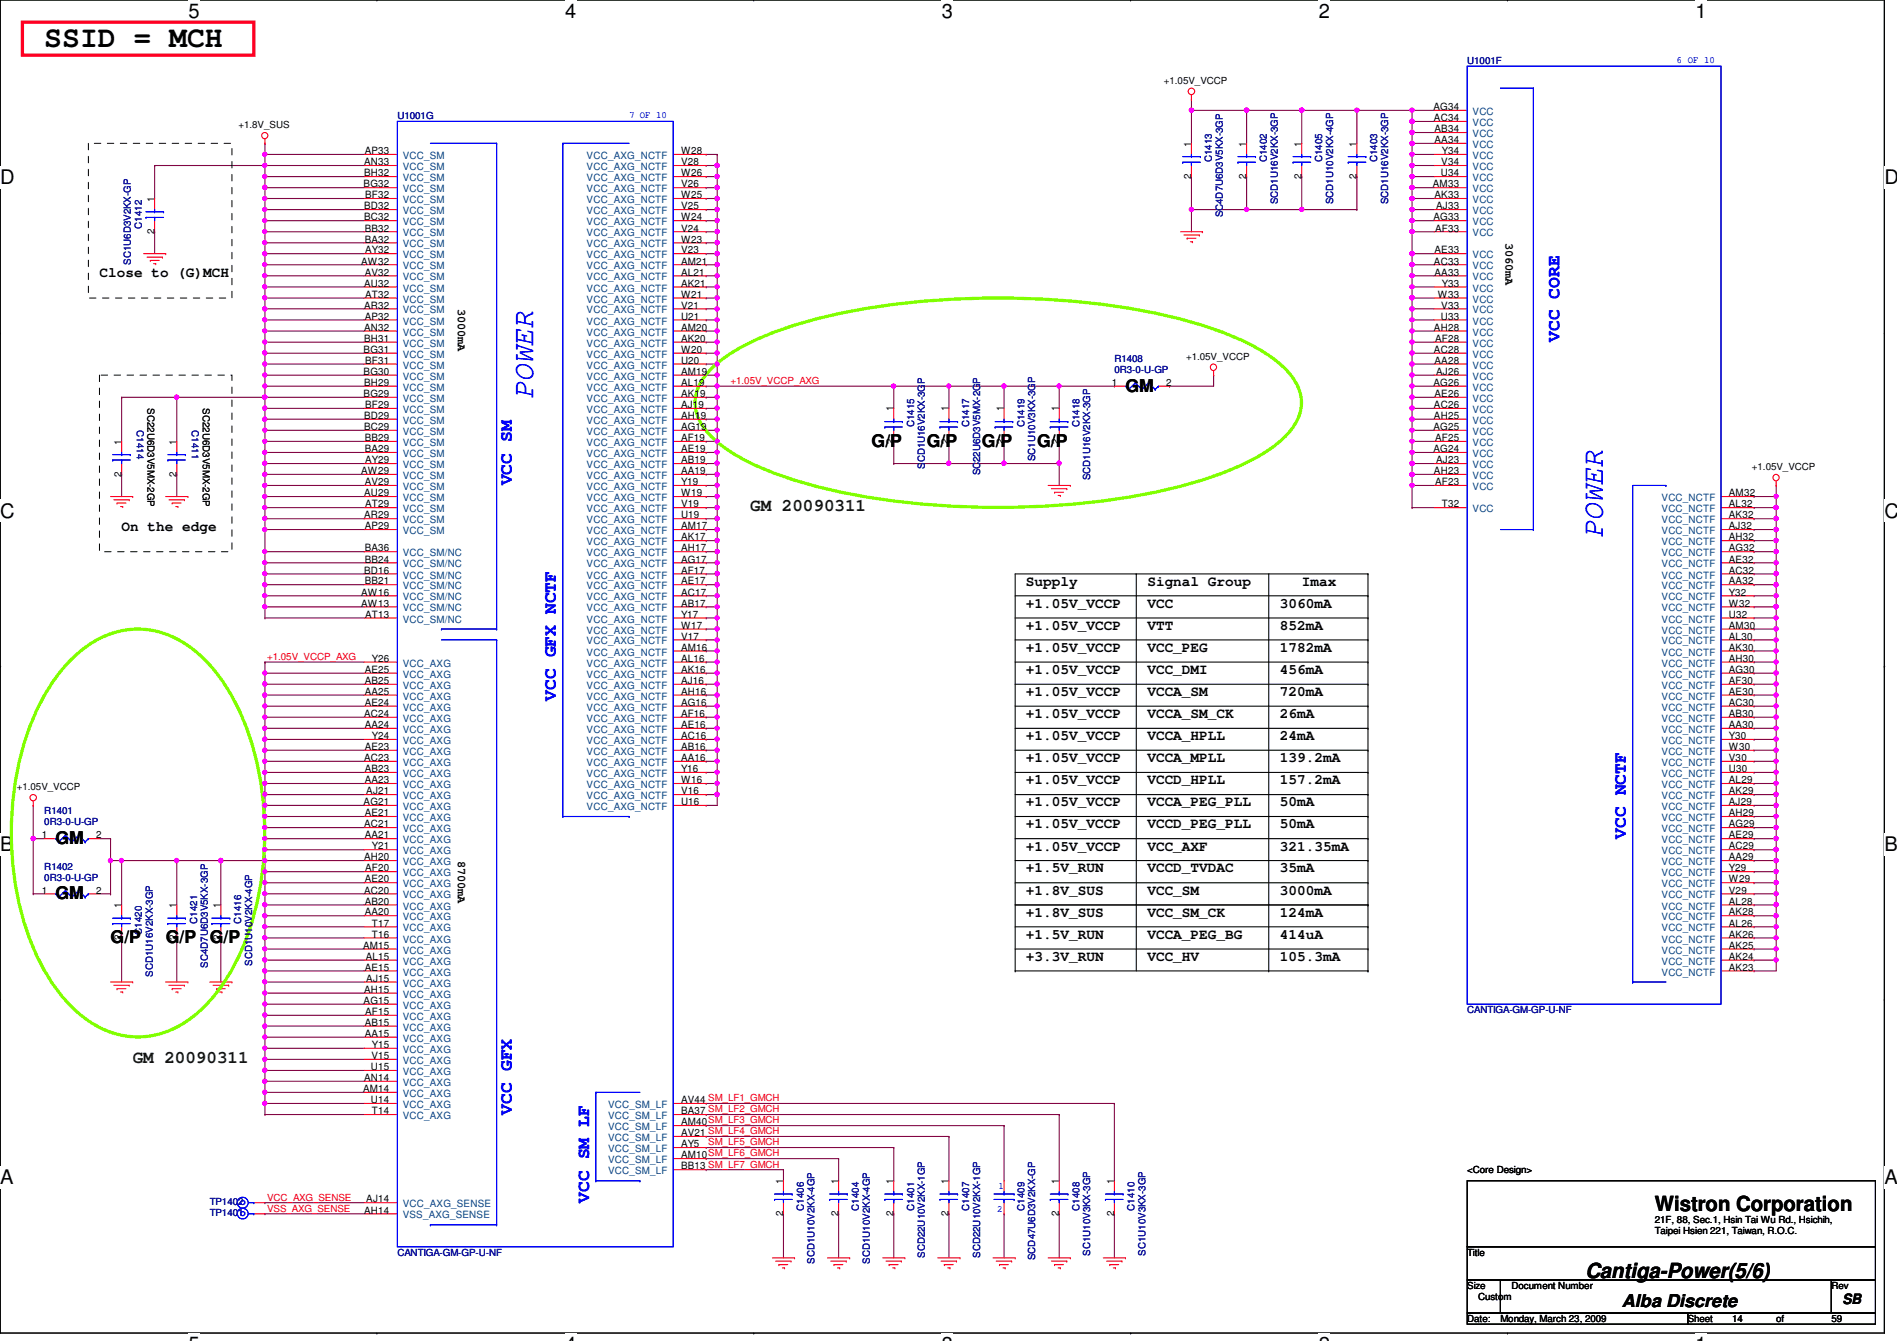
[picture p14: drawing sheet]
<svg xmlns="http://www.w3.org/2000/svg" width="297mm" height="210mm" viewBox="0 0 297 210" stroke-linecap="round" stroke-linejoin="round" font-family="sans-serif">
<defs><g id="words">
<text font-size="4.7" x="6.9" y="7.3">SSID = MCH</text>
<g font-size="4.7" fill="#00f">
<text x="83.5" y="62.5" transform="rotate(-90 83.5 62.5)">POWER</text>
<text x="251" y="84.3" transform="rotate(-90 251 84.3)">POWER</text>
</g>
<g font-size="3.3">
<text x="259.1" y="189.5">Wistron Corporation</text>
<text x="248.2" y="200.1">Cantiga-Power(5/6)</text>
</g>
<g font-size="3.1">
<text x="29.5" y="2.8">5</text>
<text x="88.5" y="2.8">4</text>
<text x="147.5" y="2.8">3</text>
<text x="206.5" y="2.8">2</text>
<text x="265.5" y="2.8">1</text>
<text x="0" y="28.9">D</text>
<text x="295.1" y="28.9">D</text>
<text x="0" y="81">C</text>
<text x="295.1" y="81">C</text>
<text x="0" y="133.2">B</text>
<text x="295.1" y="133.2">B</text>
<text x="0" y="185.3">A</text>
<text x="295.1" y="185.3">A</text>
</g>
<g font-size="2.8" fill="#00f">
<text x="244.2" y="53.6" transform="rotate(-90 244.2 53.6)">VCC CORE</text>
<text x="80.1" y="76" transform="rotate(-90 80.1 76)">VCC SM</text>
<text x="87" y="109.7" transform="rotate(-90 87 109.7)">VCC GFX NCTF</text>
<text x="254.6" y="131.3" transform="rotate(-90 254.6 131.3)">VCC NCTF</text>
<text x="80.1" y="174.5" transform="rotate(-90 80.1 174.5)">VCC GFX</text>
<text x="92.2" y="188.3" transform="rotate(-90 92.2 188.3)">VCC SM LF</text>
</g>
<g font-size="2.8">
<text x="176.2" y="61.3">GM</text>
<text x="136.5" y="69.9">G/P</text>
<text x="145.1" y="69.9">G/P</text>
<text x="153.8" y="69.9">G/P</text>
<text x="162.4" y="69.9">G/P</text>
<text x="8.7" y="132.1">GM</text>
<text x="8.7" y="140.8">GM</text>
<text x="17.3" y="147.7">G/P</text>
<text x="25.9" y="147.7">G/P</text>
<text x="32.8" y="147.7">G/P</text>
<text x="254" y="204.6">Alba Discrete</text>
</g>
<g font-size="2.8" fill="#004000">
<text x="117.5" y="80.1">GM 20090311</text>
<text x="20.8" y="166.4">GM 20090311</text>
</g>
<g font-size="2.2">
<text x="15.6" y="43.3">Close to (G)MCH</text>
<text x="19" y="83.1">On the edge</text>
<text x="160.7" y="91.7">Supply</text>
<text x="160.7" y="95.1">+1.05V_VCCP</text>
<text x="179.7" y="91.7">Signal Group</text>
<text x="179.7" y="95.1">VCC</text>
<text x="200.4" y="95.1">3060mA</text>
<text x="203.8" y="91.7">Imax</text>
<text x="160.7" y="98.6">+1.05V_VCCP</text>
<text x="179.7" y="98.6">VTT</text>
<text x="200.4" y="98.6">852mA</text>
<text x="160.7" y="105.5">+1.05V_VCCP</text>
<text x="160.7" y="102">+1.05V_VCCP</text>
<text x="179.7" y="102">VCC_PEG</text>
<text x="179.7" y="105.5">VCC_DMI</text>
<text x="200.4" y="102">1782mA</text>
<text x="200.4" y="105.5">456mA</text>
<text x="160.7" y="112.4">+1.05V_VCCP</text>
<text x="160.7" y="109">+1.05V_VCCP</text>
<text x="179.7" y="112.4">VCCA_SM_CK</text>
<text x="179.7" y="109">VCCA_SM</text>
<text x="200.4" y="112.4">26mA</text>
<text x="200.4" y="109">720mA</text>
<text x="160.7" y="115.9">+1.05V_VCCP</text>
<text x="160.7" y="119.3">+1.05V_VCCP</text>
<text x="179.7" y="119.3">VCCA_MPLL</text>
<text x="179.7" y="115.9">VCCA_HPLL</text>
<text x="200.4" y="115.9">24mA</text>
<text x="200.4" y="119.3">139.2mA</text>
<text x="160.7" y="122.8">+1.05V_VCCP</text>
<text x="179.7" y="122.8">VCCD_HPLL</text>
<text x="200.4" y="122.8">157.2mA</text>
<text x="160.7" y="129.7">+1.05V_VCCP</text>
<text x="160.7" y="126.2">+1.05V_VCCP</text>
<text x="179.7" y="126.2">VCCA_PEG_PLL</text>
<text x="179.7" y="129.7">VCCD_PEG_PLL</text>
<text x="200.4" y="126.2">50mA</text>
<text x="200.4" y="129.7">50mA</text>
<text x="160.7" y="133.1">+1.05V_VCCP</text>
<text x="160.7" y="136.6">+1.5V_RUN</text>
<text x="179.7" y="136.6">VCCD_TVDAC</text>
<text x="179.7" y="133.1">VCC_AXF</text>
<text x="200.4" y="133.1">321.35mA</text>
<text x="200.4" y="136.6">35mA</text>
<text x="160.7" y="140">+1.8V_SUS</text>
<text x="160.7" y="143.5">+1.8V_SUS</text>
<text x="179.7" y="140">VCC_SM</text>
<text x="179.7" y="143.5">VCC_SM_CK</text>
<text x="200.4" y="140">3000mA</text>
<text x="200.4" y="143.5">124mA</text>
<text x="160.7" y="146.9">+1.5V_RUN</text>
<text x="179.7" y="146.9">VCCA_PEG_BG</text>
<text x="200.4" y="146.9">414uA</text>
<text x="160.7" y="150.4">+3.3V_RUN</text>
<text x="179.7" y="150.4">VCC_HV</text>
<text x="200.4" y="150.4">105.3mA</text>
<text x="288.5" y="204.1">SB</text>
</g>
<g font-size="1.9">
<text x="235.8" y="38" transform="rotate(90 235.8 38)">3060mA</text>
<text x="71.7" y="48.3" transform="rotate(90 71.7 48.3)">3000mA</text>
<text x="71.7" y="134.7" transform="rotate(90 71.7 134.7)">8700mA</text>
</g>
<g font-size="1.6">
<text x="224.4" y="17.2">AG34</text>
<text x="186.5" y="22.9" transform="rotate(-90 186.5 22.9)">1</text>
<text x="195.2" y="22.9" transform="rotate(-90 195.2 22.9)">1</text>
<text x="203.8" y="22.9" transform="rotate(-90 203.8 22.9)">1</text>
<text x="212.4" y="22.9" transform="rotate(-90 212.4 22.9)">1</text>
<text x="224.5" y="19">AC34</text>
<text x="224.6" y="20.7">AB34</text>
<text x="224.6" y="22.4">AA34</text>
<text x="56.9" y="29.3">BG32</text>
<text x="57" y="25.9">AN33</text>
<text x="57" y="27.6">BH32</text>
<text x="57.1" y="24.1">AP33</text>
<text x="106.6" y="25.9">V28</text>
<text x="106.6" y="27.6">W26</text>
<text x="106.6" y="29.3">V26</text>
<text x="106.6" y="24.1">W28</text>
<text x="186.5" y="28" transform="rotate(-90 186.5 28)">2</text>
<text x="195.2" y="28" transform="rotate(-90 195.2 28)">2</text>
<text x="203.8" y="28" transform="rotate(-90 203.8 28)">2</text>
<text x="212.4" y="28" transform="rotate(-90 212.4 28)">2</text>
<text x="224.4" y="29.3">AM33</text>
<text x="225.6" y="27.6">U34</text>
<text x="225.7" y="25.9">V34</text>
<text x="225.8" y="24.1">Y34</text>
<text x="24.2" y="31.6" transform="rotate(-90 24.2 31.6)">1</text>
<text x="57" y="32.8">BD32</text>
<text x="57" y="34.5">BC32</text>
<text x="57.2" y="31">BF32</text>
<text x="106.6" y="31">W25</text>
<text x="106.6" y="32.8">V25</text>
<text x="106.6" y="34.5">W24</text>
<text x="224.4" y="34.5">AG33</text>
<text x="224.6" y="31">AK33</text>
<text x="224.9" y="32.8">AJ33</text>
<text x="24.2" y="36.6" transform="rotate(-90 24.2 36.6)">2</text>
<text x="56.6" y="41.4">AW32</text>
<text x="57.1" y="36.2">BB32</text>
<text x="57.1" y="38">BA32</text>
<text x="57.2" y="39.7">AY32</text>
<text x="106.6" y="39.7">V23</text>
<text x="106.6" y="41.4">AM21</text>
<text x="106.6" y="36.2">V24</text>
<text x="106.6" y="38">W23</text>
<text x="224.5" y="41.4">AC33</text>
<text x="224.6" y="39.7">AE33</text>
<text x="224.7" y="36.2">AF33</text>
<text x="57" y="44.9">AU32</text>
<text x="57.1" y="43.1">AV32</text>
<text x="57.2" y="46.6">AT32</text>
<text x="106.6" y="43.1">AL21</text>
<text x="106.6" y="44.9">AK21</text>
<text x="106.6" y="46.6">W21</text>
<text x="224.6" y="43.1">AA33</text>
<text x="225.1" y="46.6">W33</text>
<text x="225.8" y="44.9">Y33</text>
<text x="57" y="48.3">AR32</text>
<text x="57" y="51.8">AN32</text>
<text x="57" y="53.5">BH31</text>
<text x="57.1" y="50">AP32</text>
<text x="106.6" y="48.3">V21</text>
<text x="106.6" y="50">U21</text>
<text x="106.6" y="51.8">AM20</text>
<text x="106.6" y="53.5">AK20</text>
<text x="224.5" y="51.8">AH28</text>
<text x="224.7" y="53.5">AF28</text>
<text x="225.6" y="50">U33</text>
<text x="225.7" y="48.3">V33</text>
<text x="56.9" y="55.2">BG31</text>
<text x="56.9" y="58.7">BG30</text>
<text x="57.2" y="56.9">BF31</text>
<text x="106.6" y="55.2">W20</text>
<text x="106.6" y="56.9">U20</text>
<text x="106.6" y="58.7">AM19</text>
<text x="224.5" y="55.2">AC28</text>
<text x="224.6" y="56.9">AA28</text>
<text x="224.9" y="58.7">AJ26</text>
<text x="56.9" y="62.1">BG29</text>
<text x="57" y="60.4">BH29</text>
<text x="57" y="65.6">BD29</text>
<text x="57.2" y="63.9">BF29</text>
<text x="106.6" y="60.4">AL19</text>
<text x="106.6" y="62.1">AK19</text>
<text x="106.6" y="63.9">AJ19</text>
<text x="106.6" y="65.6">AH19</text>
<text x="139.9" y="64.4" transform="rotate(-90 139.9 64.4)">1</text>
<text x="148.5" y="64.4" transform="rotate(-90 148.5 64.4)">1</text>
<text x="157.2" y="64.4" transform="rotate(-90 157.2 64.4)">1</text>
<text x="165.8" y="64.4" transform="rotate(-90 165.8 64.4)">1</text>
<text x="174.1" y="60.4">1</text>
<text x="182.6" y="60.4">2</text>
<text x="224.4" y="60.4">AG26</text>
<text x="224.5" y="63.9">AC26</text>
<text x="224.5" y="65.6">AH25</text>
<text x="224.6" y="62.1">AE26</text>
<text x="19" y="69.6" transform="rotate(-90 19 69.6)">1</text>
<text x="27.6" y="69.6" transform="rotate(-90 27.6 69.6)">1</text>
<text x="57" y="67.3">BC29</text>
<text x="57.1" y="69">BB29</text>
<text x="57.1" y="70.8">BA29</text>
<text x="106.6" y="67.3">AG19</text>
<text x="106.6" y="69">AF19</text>
<text x="106.6" y="70.8">AE19</text>
<text x="139.9" y="69.4" transform="rotate(-90 139.9 69.4)">2</text>
<text x="148.5" y="69.4" transform="rotate(-90 148.5 69.4)">2</text>
<text x="157.2" y="69.4" transform="rotate(-90 157.2 69.4)">2</text>
<text x="165.8" y="69.4" transform="rotate(-90 165.8 69.4)">2</text>
<text x="224.4" y="67.3">AG25</text>
<text x="224.4" y="70.8">AG24</text>
<text x="224.7" y="69">AF25</text>
<text x="19" y="74.6" transform="rotate(-90 19 74.6)">2</text>
<text x="27.6" y="74.6" transform="rotate(-90 27.6 74.6)">2</text>
<text x="56.6" y="74.2">AW29</text>
<text x="57" y="77.7">AU29</text>
<text x="57.1" y="75.9">AV29</text>
<text x="57.2" y="72.5">AY29</text>
<text x="106.6" y="72.5">AB19</text>
<text x="106.6" y="74.2">AA19</text>
<text x="106.6" y="75.9">Y19</text>
<text x="106.6" y="77.7">W19</text>
<text x="224.5" y="74.2">AH23</text>
<text x="224.7" y="75.9">AF23</text>
<text x="224.9" y="72.5">AJ23</text>
<text x="270.7" y="77.7">AM32</text>
<text x="57" y="81.2">AR29</text>
<text x="57.1" y="82.8">AP29</text>
<text x="57.2" y="79.4">AT29</text>
<text x="106.6" y="79.4">V19</text>
<text x="106.6" y="81.2">U19</text>
<text x="106.6" y="82.8">AM17</text>
<text x="225.8" y="79.4">T32</text>
<text x="270.7" y="79.4">AL32</text>
<text x="270.7" y="81.2">AK32</text>
<text x="270.7" y="82.8">AJ32</text>
<text x="57" y="89.8">BD16</text>
<text x="57.1" y="86.3">BA36</text>
<text x="57.1" y="88.1">BB24</text>
<text x="106.6" y="84.6">AK17</text>
<text x="106.6" y="86.3">AH17</text>
<text x="106.6" y="88.1">AG17</text>
<text x="106.6" y="89.8">AF17</text>
<text x="270.7" y="84.6">AH32</text>
<text x="270.7" y="86.3">AG32</text>
<text x="270.7" y="88.1">AE32</text>
<text x="270.7" y="89.8">AC32</text>
<text x="56.6" y="93.2">AW16</text>
<text x="56.6" y="95">AW13</text>
<text x="57.1" y="91.5">BB21</text>
<text x="106.6" y="91.5">AE17</text>
<text x="106.6" y="93.2">AC17</text>
<text x="106.6" y="95">AB17</text>
<text x="270.7" y="91.5">AA32</text>
<text x="270.7" y="93.2">Y32</text>
<text x="270.7" y="95">W32</text>
<text x="57.2" y="96.7">AT13</text>
<text x="106.6" y="96.7">Y17</text>
<text x="106.6" y="98.4">W17</text>
<text x="106.6" y="100.1">V17</text>
<text x="106.6" y="101.9">AM16</text>
<text x="270.7" y="96.7">U32</text>
<text x="270.7" y="98.4">AM30</text>
<text x="270.7" y="100.1">AL30</text>
<text x="270.7" y="101.9">AK30</text>
<text x="57.1" y="105.3">AE25</text>
<text x="57.1" y="107.1">AB25</text>
<text x="58.2" y="103.6">Y26</text>
<text x="106.6" y="103.6">AL16</text>
<text x="106.6" y="105.3">AK16</text>
<text x="106.6" y="107.1">AJ16</text>
<text x="270.7" y="105.3">AG30</text>
<text x="270.7" y="107.1">AF30</text>
<text x="270.7" y="103.6">AH30</text>
<text x="57" y="112.2">AC24</text>
<text x="57.1" y="108.8">AA25</text>
<text x="57.1" y="110.5">AE24</text>
<text x="57.1" y="114">AA24</text>
<text x="106.6" y="108.8">AH16</text>
<text x="106.6" y="110.5">AG16</text>
<text x="106.6" y="112.2">AF16</text>
<text x="106.6" y="114">AE16</text>
<text x="270.7" y="110.5">AC30</text>
<text x="270.7" y="108.8">AE30</text>
<text x="270.7" y="112.2">AB30</text>
<text x="270.7" y="114">AA30</text>
<text x="57" y="119.1">AC23</text>
<text x="57.1" y="117.4">AE23</text>
<text x="58.2" y="115.7">Y24</text>
<text x="106.6" y="115.7">AC16</text>
<text x="106.6" y="117.4">AB16</text>
<text x="106.6" y="119.1">AA16</text>
<text x="270.7" y="117.4">W30</text>
<text x="270.7" y="119.1">V30</text>
<text x="270.7" y="115.7">Y30</text>
<text x="57.1" y="120.9">AB23</text>
<text x="57.1" y="122.6">AA23</text>
<text x="57.4" y="124.3">AJ21</text>
<text x="106.6" y="120.9">Y16</text>
<text x="106.6" y="122.6">W16</text>
<text x="106.6" y="124.3">V16</text>
<text x="270.7" y="120.9">U30</text>
<text x="270.7" y="122.6">AL29</text>
<text x="270.7" y="124.3">AK29</text>
<text x="6.6" y="131.2">1</text>
<text x="15.1" y="131.2">2</text>
<text x="56.9" y="126">AG21</text>
<text x="57" y="129.5">AC21</text>
<text x="57.1" y="127.8">AE21</text>
<text x="57.1" y="131.2">AA21</text>
<text x="106.6" y="126">U16</text>
<text x="270.7" y="126">AJ29</text>
<text x="270.7" y="127.8">AH29</text>
<text x="270.7" y="129.5">AG29</text>
<text x="270.7" y="131.2">AE29</text>
<text x="57" y="134.7">AH20</text>
<text x="57.2" y="136.4">AF20</text>
<text x="58.2" y="133">Y21</text>
<text x="270.7" y="133">AC29</text>
<text x="270.7" y="134.7">AA29</text>
<text x="270.7" y="136.4">Y29</text>
<text x="6.6" y="139.9">1</text>
<text x="15.1" y="139.9">2</text>
<text x="19" y="142.1" transform="rotate(-90 19 142.1)">1</text>
<text x="27.6" y="142.1" transform="rotate(-90 27.6 142.1)">1</text>
<text x="34.5" y="142.1" transform="rotate(-90 34.5 142.1)">1</text>
<text x="57" y="139.9">AC20</text>
<text x="57.1" y="138.1">AE20</text>
<text x="57.1" y="141.6">AB20</text>
<text x="57.1" y="143.3">AA20</text>
<text x="270.7" y="141.6">AL28</text>
<text x="270.7" y="143.3">AK28</text>
<text x="270.7" y="138.1">W29</text>
<text x="270.7" y="139.9">V29</text>
<text x="19" y="147.2" transform="rotate(-90 19 147.2)">2</text>
<text x="27.6" y="147.2" transform="rotate(-90 27.6 147.2)">2</text>
<text x="34.5" y="147.2" transform="rotate(-90 34.5 147.2)">2</text>
<text x="56.9" y="148.5">AM15</text>
<text x="58.2" y="145">T17</text>
<text x="58.2" y="146.8">T16</text>
<text x="270.7" y="148.5">AK25</text>
<text x="270.7" y="145">AL26</text>
<text x="270.7" y="146.8">AK26</text>
<text x="57" y="155.4">AH15</text>
<text x="57.1" y="151.9">AE15</text>
<text x="57.3" y="150.2">AL15</text>
<text x="57.4" y="153.7">AJ15</text>
<text x="270.7" y="150.2">AK24</text>
<text x="270.7" y="151.9">AK23</text>
<text x="56.9" y="157.1">AG15</text>
<text x="57.1" y="160.6">AB15</text>
<text x="57.2" y="158.9">AF15</text>
<text x="57.1" y="162.3">AA15</text>
<text x="58.1" y="167.5">U15</text>
<text x="58.2" y="165.8">V15</text>
<text x="58.2" y="164">Y15</text>
<text x="56.9" y="170.9">AM14</text>
<text x="57" y="169.2">AN14</text>
<text x="58.1" y="172.7">U14</text>
<text x="106.6" y="172.7">AV44 SM_LF1_GMCH</text>
<text x="58.2" y="174.4">T14</text>
<text x="106.6" y="174.4">BA37 SM_LF2_GMCH</text>
<text x="106.6" y="176.1">AM40SM_LF3_GMCH</text>
<text x="106.6" y="177.8">AV21 SM_LF4_GMCH</text>
<text x="106.6" y="179.6">AY5</text>
<text x="106.6" y="181.3">AM10SM_LF6_GMCH</text>
<text x="106.6" y="183">BB13 SM_LF7_GMCH</text>
<text x="122.6" y="185.3" transform="rotate(-90 122.6 185.3)">1</text>
<text x="131.3" y="185.3" transform="rotate(-90 131.3 185.3)">1</text>
<text x="139.9" y="185.3" transform="rotate(-90 139.9 185.3)">1</text>
<text x="148.5" y="185.3" transform="rotate(-90 148.5 185.3)">1</text>
<text x="165.8" y="185.3" transform="rotate(-90 165.8 185.3)">1</text>
<text x="174.5" y="185.3" transform="rotate(-90 174.5 185.3)">1</text>
<text x="57" y="189.9">AH14</text>
<text x="57.4" y="188.2">AJ14</text>
<text x="122.6" y="190.3" transform="rotate(-90 122.6 190.3)">2</text>
<text x="131.3" y="190.3" transform="rotate(-90 131.3 190.3)">2</text>
<text x="139.9" y="190.3" transform="rotate(-90 139.9 190.3)">2</text>
<text x="148.5" y="190.3" transform="rotate(-90 148.5 190.3)">2</text>
<text x="165.8" y="190.3" transform="rotate(-90 165.8 190.3)">2</text>
<text x="174.5" y="190.3" transform="rotate(-90 174.5 190.3)">2</text>
</g>
<g font-size="1.6" fill="#004080">
<text x="230.6" y="18">VCC</text>
<text x="230.6" y="19.7">VCC</text>
<text x="230.6" y="21.5">VCC</text>
<text x="230.6" y="23.2">VCC</text>
<text x="63.1" y="26.6">VCC_SM</text>
<text x="63.1" y="28.4">VCC_SM</text>
<text x="63.1" y="24.9">VCC_SM</text>
<text x="91.9" y="26.6">VCC_AXG_NCTF</text>
<text x="91.9" y="28.4">VCC_AXG_NCTF</text>
<text x="91.9" y="24.9">VCC_AXG_NCTF</text>
<text x="230.6" y="24.9">VCC</text>
<text x="230.6" y="26.6">VCC</text>
<text x="230.6" y="28.4">VCC</text>
<text x="63.1" y="33.5">VCC_SM</text>
<text x="63.1" y="35.3">VCC_SM</text>
<text x="63.1" y="30.1">VCC_SM</text>
<text x="63.1" y="31.8">VCC_SM</text>
<text x="91.9" y="30.1">VCC_AXG_NCTF</text>
<text x="91.9" y="31.8">VCC_AXG_NCTF</text>
<text x="91.9" y="33.5">VCC_AXG_NCTF</text>
<text x="91.9" y="35.3">VCC_AXG_NCTF</text>
<text x="230.6" y="30.1">VCC</text>
<text x="230.6" y="31.8">VCC</text>
<text x="230.6" y="33.5">VCC</text>
<text x="230.6" y="35.3">VCC</text>
<text x="63.1" y="40.4">VCC_SM</text>
<text x="63.1" y="37">VCC_SM</text>
<text x="63.1" y="38.7">VCC_SM</text>
<text x="91.9" y="40.4">VCC_AXG_NCTF</text>
<text x="91.9" y="37">VCC_AXG_NCTF</text>
<text x="91.9" y="38.7">VCC_AXG_NCTF</text>
<text x="230.6" y="37">VCC</text>
<text x="230.6" y="40.4">VCC</text>
<text x="63.1" y="42.2">VCC_SM</text>
<text x="63.1" y="43.9">VCC_SM</text>
<text x="63.1" y="45.6">VCC_SM</text>
<text x="63.1" y="47.4">VCC_SM</text>
<text x="91.9" y="42.2">VCC_AXG_NCTF</text>
<text x="91.9" y="43.9">VCC_AXG_NCTF</text>
<text x="91.9" y="45.6">VCC_AXG_NCTF</text>
<text x="91.9" y="47.4">VCC_AXG_NCTF</text>
<text x="230.6" y="42.2">VCC</text>
<text x="230.6" y="43.9">VCC</text>
<text x="230.6" y="45.6">VCC</text>
<text x="230.6" y="47.4">VCC</text>
<text x="63.1" y="49.1">VCC_SM</text>
<text x="63.1" y="50.8">VCC_SM</text>
<text x="63.1" y="52.5">VCC_SM</text>
<text x="91.9" y="49.1">VCC_AXG_NCTF</text>
<text x="91.9" y="50.8">VCC_AXG_NCTF</text>
<text x="91.9" y="52.5">VCC_AXG_NCTF</text>
<text x="230.6" y="49.1">VCC</text>
<text x="230.6" y="50.8">VCC</text>
<text x="230.6" y="52.5">VCC</text>
<text x="63.1" y="57.7">VCC_SM</text>
<text x="63.1" y="54.3">VCC_SM</text>
<text x="63.1" y="56">VCC_SM</text>
<text x="63.1" y="59.4">VCC_SM</text>
<text x="91.9" y="54.3">VCC_AXG_NCTF</text>
<text x="91.9" y="56">VCC_AXG_NCTF</text>
<text x="91.9" y="57.7">VCC_AXG_NCTF</text>
<text x="91.9" y="59.4">VCC_AXG_NCTF</text>
<text x="230.6" y="54.3">VCC</text>
<text x="230.6" y="56">VCC</text>
<text x="230.6" y="57.7">VCC</text>
<text x="230.6" y="59.4">VCC</text>
<text x="63.1" y="61.2">VCC_SM</text>
<text x="63.1" y="62.9">VCC_SM</text>
<text x="63.1" y="64.6">VCC_SM</text>
<text x="91.9" y="61.2">VCC_AXG_NCTF</text>
<text x="91.9" y="62.9">VCC_AXG_NCTF</text>
<text x="91.9" y="64.6">VCC_AXG_NCTF</text>
<text x="230.6" y="61.2">VCC</text>
<text x="230.6" y="62.9">VCC</text>
<text x="230.6" y="64.6">VCC</text>
<text x="63.1" y="66.3">VCC_SM</text>
<text x="63.1" y="68.1">VCC_SM</text>
<text x="63.1" y="69.8">VCC_SM</text>
<text x="63.1" y="71.5">VCC_SM</text>
<text x="91.9" y="66.3">VCC_AXG_NCTF</text>
<text x="91.9" y="68.1">VCC_AXG_NCTF</text>
<text x="91.9" y="69.8">VCC_AXG_NCTF</text>
<text x="91.9" y="71.5">VCC_AXG_NCTF</text>
<text x="230.6" y="66.3">VCC</text>
<text x="230.6" y="68.1">VCC</text>
<text x="230.6" y="69.8">VCC</text>
<text x="230.6" y="71.5">VCC</text>
<text x="63.1" y="75">VCC_SM</text>
<text x="63.1" y="73.3">VCC_SM</text>
<text x="63.1" y="76.7">VCC_SM</text>
<text x="91.9" y="73.3">VCC_AXG_NCTF</text>
<text x="91.9" y="75">VCC_AXG_NCTF</text>
<text x="91.9" y="76.7">VCC_AXG_NCTF</text>
<text x="230.6" y="73.3">VCC</text>
<text x="230.6" y="75">VCC</text>
<text x="230.6" y="76.7">VCC</text>
<text x="63.1" y="78.4">VCC_SM</text>
<text x="63.1" y="80.2">VCC_SM</text>
<text x="63.1" y="81.9">VCC_SM</text>
<text x="63.1" y="83.6">VCC_SM</text>
<text x="91.9" y="78.4">VCC_AXG_NCTF</text>
<text x="91.9" y="80.2">VCC_AXG_NCTF</text>
<text x="91.9" y="81.9">VCC_AXG_NCTF</text>
<text x="91.9" y="83.6">VCC_AXG_NCTF</text>
<text x="230.6" y="80.2">VCC</text>
<text x="260.2" y="78.4">VCC_NCTF</text>
<text x="260.2" y="80.2">VCC_NCTF</text>
<text x="260.2" y="81.9">VCC_NCTF</text>
<text x="260.2" y="83.6">VCC_NCTF</text>
<text x="63.1" y="87.1">VCC_SM/NC</text>
<text x="63.1" y="88.8">VCC_SM/NC</text>
<text x="91.9" y="85.3">VCC_AXG_NCTF</text>
<text x="91.9" y="87.1">VCC_AXG_NCTF</text>
<text x="91.9" y="88.8">VCC_AXG_NCTF</text>
<text x="260.2" y="85.3">VCC_NCTF</text>
<text x="260.2" y="87.1">VCC_NCTF</text>
<text x="260.2" y="88.8">VCC_NCTF</text>
<text x="63.1" y="90.6">VCC_SM/NC</text>
<text x="63.1" y="92.2">VCC_SM/NC</text>
<text x="63.1" y="94">VCC_SM/NC</text>
<text x="63.1" y="95.7">VCC_SM/NC</text>
<text x="91.9" y="90.6">VCC_AXG_NCTF</text>
<text x="91.9" y="92.2">VCC_AXG_NCTF</text>
<text x="91.9" y="94">VCC_AXG_NCTF</text>
<text x="91.9" y="95.7">VCC_AXG_NCTF</text>
<text x="260.2" y="92.2">VCC_NCTF</text>
<text x="260.2" y="94">VCC_NCTF</text>
<text x="260.2" y="95.7">VCC_NCTF</text>
<text x="260.2" y="90.6">VCC_NCTF</text>
<text x="63.1" y="97.5">VCC_SM/NC</text>
<text x="91.9" y="97.5">VCC_AXG_NCTF</text>
<text x="91.9" y="99.2">VCC_AXG_NCTF</text>
<text x="91.9" y="100.9">VCC_AXG_NCTF</text>
<text x="260.2" y="97.5">VCC_NCTF</text>
<text x="260.2" y="99.2">VCC_NCTF</text>
<text x="260.2" y="100.9">VCC_NCTF</text>
<text x="63.1" y="104.4">VCC_AXG</text>
<text x="63.1" y="106.1">VCC_AXG</text>
<text x="63.1" y="107.8">VCC_AXG</text>
<text x="91.9" y="102.6">VCC_AXG_NCTF</text>
<text x="91.9" y="104.4">VCC_AXG_NCTF</text>
<text x="91.9" y="106.1">VCC_AXG_NCTF</text>
<text x="91.9" y="107.8">VCC_AXG_NCTF</text>
<text x="260.2" y="102.6">VCC_NCTF</text>
<text x="260.2" y="106.1">VCC_NCTF</text>
<text x="260.2" y="107.8">VCC_NCTF</text>
<text x="260.2" y="104.4">VCC_NCTF</text>
<text x="63.1" y="109.5">VCC_AXG</text>
<text x="63.1" y="111.3">VCC_AXG</text>
<text x="63.1" y="113">VCC_AXG</text>
<text x="91.9" y="109.5">VCC_AXG_NCTF</text>
<text x="91.9" y="111.3">VCC_AXG_NCTF</text>
<text x="91.9" y="113">VCC_AXG_NCTF</text>
<text x="260.2" y="111.3">VCC_NCTF</text>
<text x="260.2" y="109.5">VCC_NCTF</text>
<text x="260.2" y="113">VCC_NCTF</text>
<text x="63.1" y="114.7">VCC_AXG</text>
<text x="63.1" y="116.5">VCC_AXG</text>
<text x="63.1" y="118.2">VCC_AXG</text>
<text x="63.1" y="119.9">VCC_AXG</text>
<text x="91.9" y="114.7">VCC_AXG_NCTF</text>
<text x="91.9" y="116.5">VCC_AXG_NCTF</text>
<text x="91.9" y="118.2">VCC_AXG_NCTF</text>
<text x="91.9" y="119.9">VCC_AXG_NCTF</text>
<text x="260.2" y="118.2">VCC_NCTF</text>
<text x="260.2" y="119.9">VCC_NCTF</text>
<text x="260.2" y="114.7">VCC_NCTF</text>
<text x="260.2" y="116.5">VCC_NCTF</text>
<text x="63.1" y="121.6">VCC_AXG</text>
<text x="63.1" y="123.4">VCC_AXG</text>
<text x="63.1" y="125.1">VCC_AXG</text>
<text x="91.9" y="121.6">VCC_AXG_NCTF</text>
<text x="91.9" y="123.4">VCC_AXG_NCTF</text>
<text x="91.9" y="125.1">VCC_AXG_NCTF</text>
<text x="260.2" y="121.6">VCC_NCTF</text>
<text x="260.2" y="123.4">VCC_NCTF</text>
<text x="260.2" y="125.1">VCC_NCTF</text>
<text x="63.1" y="126.8">VCC_AXG</text>
<text x="63.1" y="128.5">VCC_AXG</text>
<text x="63.1" y="130.3">VCC_AXG</text>
<text x="63.1" y="132">VCC_AXG</text>
<text x="91.9" y="126.8">VCC_AXG_NCTF</text>
<text x="260.2" y="126.8">VCC_NCTF</text>
<text x="260.2" y="128.5">VCC_NCTF</text>
<text x="260.2" y="130.3">VCC_NCTF</text>
<text x="260.2" y="132">VCC_NCTF</text>
<text x="63.1" y="133.7">VCC_AXG</text>
<text x="63.1" y="135.4">VCC_AXG</text>
<text x="63.1" y="137.2">VCC_AXG</text>
<text x="260.2" y="133.7">VCC_NCTF</text>
<text x="260.2" y="135.4">VCC_NCTF</text>
<text x="260.2" y="137.2">VCC_NCTF</text>
<text x="63.1" y="138.9">VCC_AXG</text>
<text x="63.1" y="140.6">VCC_AXG</text>
<text x="63.1" y="142.4">VCC_AXG</text>
<text x="260.2" y="142.4">VCC_NCTF</text>
<text x="260.2" y="138.9">VCC_NCTF</text>
<text x="260.2" y="140.6">VCC_NCTF</text>
<text x="63.1" y="144.1">VCC_AXG</text>
<text x="63.1" y="145.8">VCC_AXG</text>
<text x="63.1" y="149.3">VCC_AXG</text>
<text x="63.1" y="147.5">VCC_AXG</text>
<text x="260.2" y="149.3">VCC_NCTF</text>
<text x="260.2" y="144.1">VCC_NCTF</text>
<text x="260.2" y="145.8">VCC_NCTF</text>
<text x="260.2" y="147.5">VCC_NCTF</text>
<text x="63.1" y="151">VCC_AXG</text>
<text x="63.1" y="154.4">VCC_AXG</text>
<text x="63.1" y="152.7">VCC_AXG</text>
<text x="260.2" y="151">VCC_NCTF</text>
<text x="260.2" y="152.7">VCC_NCTF</text>
<text x="63.1" y="156.2">VCC_AXG</text>
<text x="63.1" y="159.6">VCC_AXG</text>
<text x="63.1" y="161.3">VCC_AXG</text>
<text x="63.1" y="157.9">VCC_AXG</text>
<text x="63.1" y="163.1">VCC_AXG</text>
<text x="63.1" y="164.8">VCC_AXG</text>
<text x="63.1" y="166.5">VCC_AXG</text>
<text x="63.1" y="168.3">VCC_AXG</text>
<text x="63.1" y="170">VCC_AXG</text>
<text x="63.1" y="171.7">VCC_AXG</text>
<text x="63.1" y="173.4">VCC_AXG</text>
<text x="95.2" y="173.4">VCC_SM_LF</text>
<text x="63.1" y="175.2">VCC_AXG</text>
<text x="95.2" y="175.2">VCC_SM_LF</text>
<text x="95.2" y="176.9">VCC_SM_LF</text>
<text x="95.2" y="178.6">VCC_SM_LF</text>
<text x="95.2" y="180.3">VCC_SM_LF</text>
<text x="95.2" y="182.1">VCC_SM_LF</text>
<text x="95.2" y="183.8">VCC_SM_LF</text>
<text x="63.1" y="189">VCC_AXG_SENSE</text>
<text x="63.1" y="190.7">VSS_AXG_SENSE</text>
</g>
<g font-size="1.5" fill="#000080">
<text x="229.7" y="10">U1001F</text>
<text x="62.2" y="18.7">U1001G</text>
<text x="189.7" y="25.4" transform="rotate(-90 189.7 25.4)">C1413</text>
<text x="198.4" y="25.4" transform="rotate(-90 198.4 25.4)">C1402</text>
<text x="207" y="25.4" transform="rotate(-90 207 25.4)">C1405</text>
<text x="215.6" y="25.4" transform="rotate(-90 215.6 25.4)">C1403</text>
<text x="22.2" y="35.8" transform="rotate(-90 22.2 35.8)">C1412</text>
<text x="191.5" y="34" transform="rotate(-90 191.5 34)">SC4D7U6D3V5KX-3GP</text>
<text x="200.1" y="32" transform="rotate(-90 200.1 32)">SCD1U16V2KX-3GP</text>
<text x="208.7" y="32" transform="rotate(-90 208.7 32)">SCD1U10V2KX-4GP</text>
<text x="217.4" y="32" transform="rotate(-90 217.4 32)">SCD1U16V2KX-3GP</text>
<text x="20.5" y="41.4" transform="rotate(-90 20.5 41.4)">SC1U6D3V2KX-GP</text>
<text x="174.5" y="56.7">R1408</text>
<text x="174.5" y="58.4">0R3-0-U-GP</text>
<text x="21.4" y="67.4" transform="rotate(90 21.4 67.4)">C1414</text>
<text x="30.1" y="67.4" transform="rotate(90 30.1 67.4)">C1411</text>
<text x="143.1" y="66.8" transform="rotate(-90 143.1 66.8)">C1415</text>
<text x="151.8" y="66.8" transform="rotate(-90 151.8 66.8)">C1417</text>
<text x="160.4" y="66.8" transform="rotate(-90 160.4 66.8)">C1419</text>
<text x="169" y="66.8" transform="rotate(-90 169 66.8)">C1418</text>
<text x="144.8" y="73.4" transform="rotate(-90 144.8 73.4)">SCD1U16V2KX-3GP</text>
<text x="153.5" y="74.4" transform="rotate(-90 153.5 74.4)">SC22U6D3V5MX-2GP</text>
<text x="162.1" y="72.2" transform="rotate(-90 162.1 72.2)">SC1U10V3KX-3GP</text>
<text x="170.7" y="75.1" transform="rotate(-90 170.7 75.1)">SCD1U16V2KX-3GP</text>
<text x="6.9" y="127.5">R1401</text>
<text x="6.9" y="129.2">0R3-0-U-GP</text>
<text x="6.9" y="136.1">R1402</text>
<text x="6.9" y="137.8">0R3-0-U-GP</text>
<text x="22.2" y="146.3" transform="rotate(-90 22.2 146.3)">C1420</text>
<text x="30.9" y="144.6" transform="rotate(-90 30.9 144.6)">C1421</text>
<text x="37.8" y="144.6" transform="rotate(-90 37.8 144.6)">C1416</text>
<text x="23.9" y="152.9" transform="rotate(-90 23.9 152.9)">SCD1U16V2KX-3GP</text>
<text x="32.6" y="151.5" transform="rotate(-90 32.6 151.5)">SC4D7U6D3V5KX-3GP</text>
<text x="39.5" y="151.1" transform="rotate(-90 39.5 151.1)">SCD1U10V2KX-4GP</text>
<text x="229.7" y="158.6">CANTIGA-GM-GP-U-NF</text>
<text x="32.8" y="190.4">TP1401</text>
<text x="32.8" y="188.6">TP1402</text>
<text x="125.9" y="189.5" transform="rotate(-90 125.9 189.5)">C1406</text>
<text x="134.5" y="189.5" transform="rotate(-90 134.5 189.5)">C1404</text>
<text x="143.1" y="189.5" transform="rotate(-90 143.1 189.5)">C1401</text>
<text x="151.8" y="189.5" transform="rotate(-90 151.8 189.5)">C1407</text>
<text x="160.4" y="189.5" transform="rotate(-90 160.4 189.5)">C1409</text>
<text x="169" y="189.5" transform="rotate(-90 169 189.5)">C1408</text>
<text x="177.7" y="189.5" transform="rotate(-90 177.7 189.5)">C1410</text>
<text x="62.2" y="196.6">CANTIGA-GM-GP-U-NF</text>
<text x="127.5" y="197.8" transform="rotate(-90 127.5 197.8)">SCD1U10V2KX-4GP</text>
<text x="136.2" y="197.8" transform="rotate(-90 136.2 197.8)">SCD1U10V2KX-4GP</text>
<text x="144.8" y="196.9" transform="rotate(-90 144.8 196.9)">SCD22U10V2KX-1GP</text>
<text x="153.5" y="196.9" transform="rotate(-90 153.5 196.9)">SCD22U10V2KX-1GP</text>
<text x="162.1" y="197.2" transform="rotate(-90 162.1 197.2)">SCD47U6D3V2KX-GP</text>
<text x="170.7" y="196.6" transform="rotate(-90 170.7 196.6)">SC1U10V3KX-3GP</text>
<text x="179.4" y="196.6" transform="rotate(-90 179.4 196.6)">SC1U10V3KX-3GP</text>
</g>
<g font-size="1.5" fill="#00f">
<text x="262.6" y="9.9">6 OF 10</text>
<text x="98.5" y="18.5">7 OF 10</text>
<text x="156.2" y="189.7">2</text>
<text x="156.3" y="186.1">1</text>
</g>
<g font-size="1.5">
<text x="182.2" y="13.1">+1.05V_VCCP</text>
<text x="37.3" y="20.1">+1.8V_SUS</text>
<text x="185.7" y="56.3">+1.05V_VCCP</text>
<text x="23.1" y="63.9" transform="rotate(90 23.1 63.9)">SC22U6D3V5MX-2GP</text>
<text x="31.7" y="63.9" transform="rotate(90 31.7 63.9)">SC22U6D3V5MX-2GP</text>
<text x="274.3" y="73.6">+1.05V_VCCP</text>
<text x="2.6" y="123.7">+1.05V_VCCP</text>
<text x="229.7" y="183.6">&lt;Core Design&gt;</text>
<text x="259.1" y="191.4">21F, 88, Sec.1, Hsin Tai Wu Rd., Hsichih,</text>
<text x="229.7" y="196.6">Title</text>
<text x="259.1" y="193.2">Taipei Hsien 221, Taiwan, R.O.C.</text>
<text x="229.7" y="201.8">Size</text>
<text x="231.5" y="203.5">Custom</text>
<text x="236.7" y="201.8">Document Number</text>
<text x="286.8" y="201.8">Rev</text>
<text x="229.7" y="206.9">Date:</text>
<text x="234.9" y="206.9">Monday, March 23, 2009</text>
<text x="264.3" y="206.9">Sheet</text>
<text x="271.2" y="206.9">14</text>
<text x="278.1" y="206.9">of</text>
<text x="286.8" y="206.9">59</text>
</g>
<g font-size="1.5" fill="#f00">
<text x="114.4" y="60.1">+1.05V_VCCP_AXG</text>
<text x="41.8" y="103.3">+1.05V_VCCP_AXG</text>
<text x="110.9" y="179.3">SM_LF5_GMCH</text>
<text x="41.8" y="187.9">VCC_AXG_SENSE</text>
<text x="41.8" y="189.7">VSS_AXG_SENSE</text>
</g>
</g></defs>
<path d="M0 0h295.1v208.7h-295.1z" fill="none" stroke="#000" stroke-width=".17"/>
<g fill="#fff">
<path d="M29.5 0h1.7v3.5h-1.7z"/>
<path d="M29.5 208.7h1.7v1.2h-1.7z"/>
</g>
<path d="M59 0h.1M59 208.7h.1" fill="none" stroke="#000" stroke-width=".17"/>
<g fill="#fff">
<path d="M88.5 0h1.7v3.5h-1.7z"/>
<path d="M88.5 208.7h1.7v1.2h-1.7z"/>
</g>
<path d="M118 0h.1M118 208.7h.1" fill="none" stroke="#000" stroke-width=".17"/>
<g fill="#fff">
<path d="M147.5 0h1.7v3.5h-1.7z"/>
<path d="M147.5 208.7h1.7v1.2h-1.7z"/>
</g>
<path d="M177 0h.1M177 208.7h.1" fill="none" stroke="#000" stroke-width=".17"/>
<g fill="#fff">
<path d="M206.5 0h1.7v3.5h-1.7z"/>
<path d="M206.5 208.7h1.7v1.2h-1.7z"/>
</g>
<path d="M236 0h.1M236 208.7h.1" fill="none" stroke="#000" stroke-width=".17"/>
<g fill="#fff">
<path d="M265.5 0h1.7v3.5h-1.7z"/>
<path d="M265.5 208.7h1.7v1.2h-1.7z"/>
<path d="M0 26.1h2.3v3.4h-2.3z"/>
<path d="M295.1 26.1h2v3.4h-2z"/>
<path d="M0 78.2h2.3v3.5h-2.3z"/>
<path d="M295.1 78.2h2v3.5h-2z"/>
</g>
<path d="M0 52.2h.1M295.1 52.2h.1" fill="none" stroke="#000" stroke-width=".17"/>
<g fill="#fff">
<path d="M0 130.4h2.1v3.5h-2.1z"/>
<path d="M295.1 130.4h2v3.5h-2z"/>
</g>
<path d="M0 104.3h.1M295.1 104.3h.1" fill="none" stroke="#000" stroke-width=".17"/>
<path d="M0 104.3h.1M295.1 104.3h.1" fill="none" stroke="#000" stroke-width=".16"/>
<g fill="#fff">
<path d="M0 182.5h2.1v3.5h-2.1z"/>
<path d="M295.1 182.5h2v3.5h-2z"/>
</g>
<path d="M0 156.5h.1M295.1 156.5h.1" fill="none" stroke="#000" stroke-width=".17"/>
<path d="M221.1 36.3h.1M221.1 36.3h3.5M110.6 93.3h.1M110.6 93.3h1.7" fill="none" stroke="#800040" stroke-width=".17"/>
<circle cx="221.1" cy="36.3" r=".33" fill="#f0f"/>
<circle cx="221.1" cy="36.3" r=".33" fill="none" stroke="#f0f" stroke-width=".17"/>
<path d="M274.7 79.5h.1M274.7 79.5h3.4M110.6 95h.1M110.6 96.7h.1M110.6 95h1.7M110.6 96.7h1.7M274.7 131.3h.1M274.7 133h.1M274.7 131.3h3.4M274.7 133h3.4" fill="none" stroke="#800040" stroke-width=".17"/>
<circle cx="278.1" cy="133" r=".33" fill="#f0f"/>
<circle cx="278.1" cy="133" r=".33" fill="none" stroke="#f0f" stroke-width=".17"/>
<g fill="none" stroke="#800040" stroke-width=".17">
<path d="M41.5 27.6h.1M41.5 27.6h15.5M110.6 27.6h.1M110.6 27.6h1.7M221.1 39.7h.1M221.1 39.7h3.5M221.1 41.4h.1M221.1 43.2h.1M221.1 44.9h.1M221.1 46.7h.1M221.1 41.4h3.5M221.1 43.2h3.5"/>
<path d="M221.1 44.9h3.5M221.1 46.7h3.5M221.1 79.5h.1M221.1 79.5h3.5M110.6 98.5h.1M110.6 98.5h1.7M274.7 81.2h.1M274.7 82.9h.1M274.7 84.6h.1M274.7 86.4h.1M274.7 88.1h.1M274.7 81.2h3.4"/>
<path d="M274.7 82.9h3.4M274.7 84.6h3.4M274.7 86.4h3.4M274.7 88.1h3.4M41.5 103.6h.1M41.5 105.4h.1M41.5 103.6h15.5M41.5 105.4h15.5M41.5 103.6v1.8M110.6 100.2h.1M110.6 101.9h.1M110.6 103.6h.1"/>
<path d="M110.6 105.4h.1M110.6 107.1h.1M110.6 108.8h.1M110.6 110.5h.1M110.6 103.6h1.7M110.6 105.4h1.7M110.6 100.2h1.7M110.6 101.9h1.7M110.6 107.1h1.7M110.6 108.8h1.7M110.6 110.5h1.7M274.7 134.7h.1"/>
<path d="M274.7 136.4h.1M274.7 138.2h.1M274.7 139.9h.1M274.7 134.7h3.4M274.7 136.4h3.4M274.7 138.2h3.4M274.7 139.9h3.4"/>
</g>
<circle cx="278.1" cy="139.9" r=".32" fill="#f0f"/>
<circle cx="278.1" cy="139.9" r=".32" fill="none" stroke="#f0f" stroke-width=".17"/>
<path d="M221.1 19h.1M221.1 19h3.5M221.1 48.3h.1M221.1 48.3h3.5M274.7 89.8h.1M274.7 89.8h3.4M110.6 112.3h.1M110.6 112.3h1.7M274.7 141.6h.1M274.7 141.6h3.4" fill="none" stroke="#800040" stroke-width=".17"/>
<circle cx="278.1" cy="141.6" r=".33" fill="#f0f"/>
<circle cx="278.1" cy="141.6" r=".33" fill="none" stroke="#f0f" stroke-width=".17"/>
<path d="M221.1 50.1h.1M221.1 50.1h3.5M41.5 62.2h.1M41.5 62.2v1.7M274.7 91.5h.1M274.7 91.5h3.4M110.6 114h.1M110.6 115.7h.1M110.6 114h1.7M110.6 115.7h1.7" fill="none" stroke="#800040" stroke-width=".17"/>
<circle cx="41.5" cy="62.2" r=".32" fill="#f0f"/>
<circle cx="41.5" cy="62.2" r=".32" fill="none" stroke="#f0f" stroke-width=".17"/>
<path d="M41.5 34.5h.1M41.5 34.5v1.8" fill="none" stroke="#800040" stroke-width=".17"/>
<circle cx="41.5" cy="34.5" r=".32" fill="#f0f"/>
<circle cx="41.5" cy="34.5" r=".32" fill="none" stroke="#f0f" stroke-width=".17"/>
<path d="M41.5 36.3h.1M41.5 36.3v1.7" fill="none" stroke="#800040" stroke-width=".17"/>
<circle cx="41.5" cy="36.3" r=".32" fill="#f0f"/>
<circle cx="41.5" cy="36.3" r=".32" fill="none" stroke="#f0f" stroke-width=".17"/>
<path d="M41.5 38h.1M41.5 38v1.7" fill="none" stroke="#800040" stroke-width=".17"/>
<circle cx="41.4" cy="38" r=".33" fill="#f0f"/>
<circle cx="41.4" cy="38" r=".33" fill="none" stroke="#f0f" stroke-width=".17"/>
<path d="M41.5 41.4h.1M41.5 41.4v1.8" fill="none" stroke="#800040" stroke-width=".17"/>
<circle cx="41.5" cy="41.4" r=".32" fill="#f0f"/>
<circle cx="41.5" cy="41.4" r=".32" fill="none" stroke="#f0f" stroke-width=".17"/>
<path d="M41.5 91.5h.1M41.5 91.5v1.8" fill="none" stroke="#800040" stroke-width=".17"/>
<circle cx="41.4" cy="91.5" r=".33" fill="#f0f"/>
<circle cx="41.4" cy="91.5" r=".33" fill="none" stroke="#f0f" stroke-width=".17"/>
<path d="M41.5 27.6h.1M41.5 27.6v1.8" fill="none" stroke="#800040" stroke-width=".17"/>
<circle cx="41.4" cy="29.3" r=".33" fill="#f0f"/>
<circle cx="41.4" cy="29.3" r=".33" fill="none" stroke="#f0f" stroke-width=".17"/>
<circle cx="41.5" cy="27.6" r=".32" fill="#f0f"/>
<circle cx="41.5" cy="27.6" r=".32" fill="none" stroke="#f0f" stroke-width=".17"/>
<path d="M274.7 143.3h.1M274.7 143.3h3.4" fill="none" stroke="#800040" stroke-width=".17"/>
<circle cx="278.1" cy="143.3" r=".33" fill="#f0f"/>
<circle cx="278.1" cy="143.3" r=".33" fill="none" stroke="#f0f" stroke-width=".17"/>
<path d="M41.5 70.8h.1M41.5 70.8v1.8" fill="none" stroke="#800040" stroke-width=".17"/>
<circle cx="41.5" cy="70.8" r=".32" fill="#f0f"/>
<circle cx="41.5" cy="70.8" r=".32" fill="none" stroke="#f0f" stroke-width=".17"/>
<path d="M41.5 74.3h.1M41.5 74.3v1.7" fill="none" stroke="#800040" stroke-width=".17"/>
<circle cx="41.4" cy="74.2" r=".33" fill="#f0f"/>
<circle cx="41.4" cy="74.2" r=".33" fill="none" stroke="#f0f" stroke-width=".17"/>
<path d="M41.5 76h.1M41.5 76v1.7" fill="none" stroke="#800040" stroke-width=".17"/>
<circle cx="41.5" cy="76" r=".32" fill="#f0f"/>
<circle cx="41.5" cy="76" r=".32" fill="none" stroke="#f0f" stroke-width=".17"/>
<path d="M41.5 77.7h.1M41.5 77.7v1.8M41.5 95h.1M41.5 95v1.7" fill="none" stroke="#800040" stroke-width=".17"/>
<circle cx="41.5" cy="77.7" r=".32" fill="#f0f"/>
<circle cx="41.5" cy="77.7" r=".32" fill="none" stroke="#f0f" stroke-width=".17"/>
<path d="M41.5 81.2h.1M41.5 81.2v1.7" fill="none" stroke="#800040" stroke-width=".17"/>
<circle cx="41.4" cy="81.1" r=".33" fill="#f0f"/>
<circle cx="41.4" cy="81.1" r=".33" fill="none" stroke="#f0f" stroke-width=".17"/>
<path d="M41.5 55.3h.1M41.5 55.3v1.7" fill="none" stroke="#800040" stroke-width=".17"/>
<circle cx="41.4" cy="55.2" r=".33" fill="#f0f"/>
<circle cx="41.4" cy="55.2" r=".33" fill="none" stroke="#f0f" stroke-width=".17"/>
<path d="M41.5 57h.1M41.5 57v1.7" fill="none" stroke="#800040" stroke-width=".17"/>
<circle cx="41.4" cy="57" r=".33" fill="#f0f"/>
<circle cx="41.4" cy="57" r=".33" fill="none" stroke="#f0f" stroke-width=".17"/>
<path d="M41.5 58.7h.1M41.5 58.7v1.8" fill="none" stroke="#800040" stroke-width=".17"/>
<circle cx="41.5" cy="58.7" r=".32" fill="#f0f"/>
<circle cx="41.5" cy="58.7" r=".32" fill="none" stroke="#f0f" stroke-width=".17"/>
<path d="M41.5 60.5h.1M41.5 60.5v1.7" fill="none" stroke="#800040" stroke-width=".17"/>
<circle cx="41.5" cy="60.4" r=".32" fill="#f0f"/>
<circle cx="41.5" cy="60.4" r=".32" fill="none" stroke="#f0f" stroke-width=".17"/>
<path d="M41.5 88.1h.1M41.5 88.1v1.7" fill="none" stroke="#800040" stroke-width=".17"/>
<circle cx="41.5" cy="88.1" r=".32" fill="#f0f"/>
<circle cx="41.5" cy="88.1" r=".32" fill="none" stroke="#f0f" stroke-width=".17"/>
<path d="M41.5 29.4h.1M41.5 29.4v1.7" fill="none" stroke="#800040" stroke-width=".17"/>
<circle cx="41.4" cy="29.3" r=".33" fill="#f0f"/>
<circle cx="41.4" cy="29.3" r=".33" fill="none" stroke="#f0f" stroke-width=".17"/>
<path d="M41.5 31.1h.1M41.5 31.1v1.7" fill="none" stroke="#800040" stroke-width=".17"/>
<circle cx="41.4" cy="31.1" r=".33" fill="#f0f"/>
<circle cx="41.4" cy="31.1" r=".33" fill="none" stroke="#f0f" stroke-width=".17"/>
<path d="M41.5 32.8h.1M41.5 32.8v1.7" fill="none" stroke="#800040" stroke-width=".17"/>
<circle cx="41.5" cy="32.8" r=".32" fill="#f0f"/>
<circle cx="41.5" cy="32.8" r=".32" fill="none" stroke="#f0f" stroke-width=".17"/>
<path d="M41.5 63.9h.1M41.5 63.9v1.7" fill="none" stroke="#800040" stroke-width=".17"/>
<circle cx="41.4" cy="63.9" r=".33" fill="#f0f"/>
<circle cx="41.4" cy="63.9" r=".33" fill="none" stroke="#f0f" stroke-width=".17"/>
<path d="M41.5 65.6h.1M41.5 65.6v1.8" fill="none" stroke="#800040" stroke-width=".17"/>
<circle cx="41.4" cy="65.6" r=".33" fill="#f0f"/>
<circle cx="41.4" cy="65.6" r=".33" fill="none" stroke="#f0f" stroke-width=".17"/>
<path d="M41.5 67.4h.1M41.5 67.4v1.7" fill="none" stroke="#800040" stroke-width=".17"/>
<circle cx="41.5" cy="67.3" r=".32" fill="#f0f"/>
<circle cx="41.5" cy="67.3" r=".32" fill="none" stroke="#f0f" stroke-width=".17"/>
<path d="M41.5 44.9h.1M41.5 44.9v1.8" fill="none" stroke="#800040" stroke-width=".17"/>
<circle cx="41.5" cy="44.9" r=".32" fill="#f0f"/>
<circle cx="41.5" cy="44.9" r=".32" fill="none" stroke="#f0f" stroke-width=".17"/>
<path d="M41.5 51.8h.1M41.5 51.8v1.8" fill="none" stroke="#800040" stroke-width=".17"/>
<circle cx="41.5" cy="51.8" r=".32" fill="#f0f"/>
<circle cx="41.5" cy="51.8" r=".32" fill="none" stroke="#f0f" stroke-width=".17"/>
<path d="M41.5 79.5h.1M41.5 79.5v1.7M110.6 117.4h.1M110.6 117.4h1.7" fill="none" stroke="#800040" stroke-width=".17"/>
<circle cx="41.5" cy="79.4" r=".32" fill="#f0f"/>
<circle cx="41.5" cy="79.4" r=".32" fill="none" stroke="#f0f" stroke-width=".17"/>
<path d="M41.5 82.9h.1M41.5 82.9v3.5" fill="none" stroke="#800040" stroke-width=".17"/>
<circle cx="41.4" cy="82.9" r=".33" fill="#f0f"/>
<circle cx="41.4" cy="82.9" r=".33" fill="none" stroke="#f0f" stroke-width=".17"/>
<path d="M41.5 43.2h.1M41.5 43.2v1.7" fill="none" stroke="#800040" stroke-width=".17"/>
<circle cx="41.5" cy="43.2" r=".32" fill="#f0f"/>
<circle cx="41.5" cy="43.2" r=".32" fill="none" stroke="#f0f" stroke-width=".17"/>
<path d="M41.5 46.7h.1M41.5 46.7v1.6" fill="none" stroke="#800040" stroke-width=".17"/>
<circle cx="41.4" cy="46.6" r=".33" fill="#f0f"/>
<circle cx="41.4" cy="46.6" r=".33" fill="none" stroke="#f0f" stroke-width=".17"/>
<path d="M41.5 89.8h.1M41.5 89.8v1.7" fill="none" stroke="#800040" stroke-width=".17"/>
<circle cx="41.4" cy="89.8" r=".33" fill="#f0f"/>
<circle cx="41.4" cy="89.8" r=".33" fill="none" stroke="#f0f" stroke-width=".17"/>
<path d="M221.1 51.8h.1M221.1 51.8h3.5M41.5 69.1h.1M41.5 69.1v1.7" fill="none" stroke="#800040" stroke-width=".17"/>
<circle cx="41.5" cy="69.1" r=".32" fill="#f0f"/>
<circle cx="41.5" cy="69.1" r=".32" fill="none" stroke="#f0f" stroke-width=".17"/>
<path d="M221.1 53.6h.1M221.1 53.6h3.5M274.7 93.3h.1M274.7 93.3h3.4M110.6 119.2h.1M110.6 119.2h1.7M274.7 145.1h.1M274.7 145.1h3.4" fill="none" stroke="#800040" stroke-width=".17"/>
<circle cx="278.1" cy="145" r=".32" fill="#f0f"/>
<circle cx="278.1" cy="145" r=".32" fill="none" stroke="#f0f" stroke-width=".17"/>
<path d="M41.5 22.4h.1M41.5 22.4v1.8M274.7 95h.1M274.7 95h3.4M110.6 120.9h.1M110.6 120.9h1.7" fill="none" stroke="#800040" stroke-width=".17"/>
<circle cx="278.1" cy="95" r=".32" fill="#f0f"/>
<circle cx="278.1" cy="95" r=".32" fill="none" stroke="#f0f" stroke-width=".17"/>
<path d="M221.1 55.3h.1M221.1 55.3h3.5" fill="none" stroke="#800040" stroke-width=".17"/>
<circle cx="221.1" cy="55.2" r=".34" fill="#f0f"/>
<circle cx="221.1" cy="55.2" r=".34" fill="none" stroke="#f0f" stroke-width=".17"/>
<path d="M110.6 122.6h.1M110.6 122.6h1.7M274.7 146.8h.1M274.7 146.8h3.4" fill="none" stroke="#800040" stroke-width=".17"/>
<circle cx="278.1" cy="146.8" r=".32" fill="#f0f"/>
<circle cx="278.1" cy="146.8" r=".32" fill="none" stroke="#f0f" stroke-width=".17"/>
<path d="M41.5 107.1h.1M41.5 107.1h15.5M110.6 124.4h.1M110.6 124.4h1.7" fill="none" stroke="#800040" stroke-width=".17"/>
<circle cx="41.4" cy="107.1" r=".33" fill="#f0f"/>
<circle cx="41.4" cy="107.1" r=".33" fill="none" stroke="#f0f" stroke-width=".17"/>
<path d="M221.1 60.5h.1M221.1 60.5v1.7" fill="none" stroke="#800040" stroke-width=".17"/>
<circle cx="221.1" cy="60.4" r=".33" fill="#f0f"/>
<circle cx="221.1" cy="60.4" r=".33" fill="none" stroke="#f0f" stroke-width=".17"/>
<path d="M221.1 62.2h.1M221.1 62.2v1.7" fill="none" stroke="#800040" stroke-width=".17"/>
<circle cx="221.1" cy="62.2" r=".33" fill="#f0f"/>
<circle cx="221.1" cy="62.2" r=".33" fill="none" stroke="#f0f" stroke-width=".17"/>
<path d="M221.1 20.7h.1M221.1 20.7v1.7" fill="none" stroke="#800040" stroke-width=".17"/>
<circle cx="221.1" cy="20.7" r=".34" fill="#f0f"/>
<circle cx="221.1" cy="20.7" r=".34" fill="none" stroke="#f0f" stroke-width=".17"/>
<path d="M221.1 17.3h.1M221.1 17.3v1.7" fill="none" stroke="#800040" stroke-width=".17"/>
<circle cx="221.1" cy="19" r=".33" fill="#f0f"/>
<circle cx="221.1" cy="19" r=".33" fill="none" stroke="#f0f" stroke-width=".17"/>
<path d="M221.1 50.1h.1M221.1 50.1v1.7" fill="none" stroke="#800040" stroke-width=".17"/>
<circle cx="221.1" cy="50.1" r=".33" fill="#f0f"/>
<circle cx="221.1" cy="50.1" r=".33" fill="none" stroke="#f0f" stroke-width=".17"/>
<path d="M221.1 51.8h.1M221.1 51.8v1.8" fill="none" stroke="#800040" stroke-width=".17"/>
<circle cx="221.1" cy="51.8" r=".33" fill="#f0f"/>
<circle cx="221.1" cy="51.8" r=".33" fill="none" stroke="#f0f" stroke-width=".17"/>
<path d="M221.1 25.9h.1M221.1 25.9v1.7" fill="none" stroke="#800040" stroke-width=".17"/>
<circle cx="221.1" cy="25.9" r=".33" fill="#f0f"/>
<circle cx="221.1" cy="25.9" r=".33" fill="none" stroke="#f0f" stroke-width=".17"/>
<path d="M221.1 27.6h.1M221.1 27.6v1.8" fill="none" stroke="#800040" stroke-width=".17"/>
<circle cx="221.1" cy="27.6" r=".33" fill="#f0f"/>
<circle cx="221.1" cy="27.6" r=".33" fill="none" stroke="#f0f" stroke-width=".17"/>
<path d="M221.1 19h.1M221.1 19v1.7M221.1 24.2h.1M221.1 24.2v1.7" fill="none" stroke="#800040" stroke-width=".17"/>
<circle cx="221.1" cy="19" r=".33" fill="#f0f"/>
<circle cx="221.1" cy="19" r=".33" fill="none" stroke="#f0f" stroke-width=".17"/>
<path d="M221.1 58.7h.1M221.1 58.7v1.8" fill="none" stroke="#800040" stroke-width=".17"/>
<circle cx="221.1" cy="58.7" r=".33" fill="#f0f"/>
<circle cx="221.1" cy="58.7" r=".33" fill="none" stroke="#f0f" stroke-width=".17"/>
<path d="M221.1 69.1h.1M221.1 69.1v1.7M274.7 96.7h.1M274.7 96.7h3.4" fill="none" stroke="#800040" stroke-width=".17"/>
<circle cx="221.1" cy="69.1" r=".33" fill="#f0f"/>
<circle cx="221.1" cy="69.1" r=".33" fill="none" stroke="#f0f" stroke-width=".17"/>
<path d="M221.1 74.3h.1M221.1 74.3v1.7" fill="none" stroke="#800040" stroke-width=".17"/>
<circle cx="221.1" cy="74.2" r=".34" fill="#f0f"/>
<circle cx="221.1" cy="74.2" r=".34" fill="none" stroke="#f0f" stroke-width=".17"/>
<path d="M221.1 46.7h.1M221.1 46.7v1.6" fill="none" stroke="#800040" stroke-width=".17"/>
<circle cx="221.1" cy="46.6" r=".34" fill="#f0f"/>
<circle cx="221.1" cy="46.6" r=".34" fill="none" stroke="#f0f" stroke-width=".17"/>
<path d="M221.1 48.3h.1M221.1 48.3v1.8" fill="none" stroke="#800040" stroke-width=".17"/>
<circle cx="221.1" cy="48.3" r=".34" fill="#f0f"/>
<circle cx="221.1" cy="48.3" r=".34" fill="none" stroke="#f0f" stroke-width=".17"/>
<path d="M221.1 29.4h.1M221.1 29.4v1.7" fill="none" stroke="#800040" stroke-width=".17"/>
<circle cx="221.1" cy="29.3" r=".34" fill="#f0f"/>
<circle cx="221.1" cy="29.3" r=".34" fill="none" stroke="#f0f" stroke-width=".17"/>
<path d="M221.1 31.1h.1M221.1 31.1v1.7" fill="none" stroke="#800040" stroke-width=".17"/>
<circle cx="221.1" cy="31.1" r=".34" fill="#f0f"/>
<circle cx="221.1" cy="31.1" r=".34" fill="none" stroke="#f0f" stroke-width=".17"/>
<path d="M221.1 34.5h.1M221.1 34.5v1.8" fill="none" stroke="#800040" stroke-width=".17"/>
<circle cx="221.1" cy="34.5" r=".33" fill="#f0f"/>
<circle cx="221.1" cy="34.5" r=".33" fill="none" stroke="#f0f" stroke-width=".17"/>
<path d="M221.1 55.3h.1M221.1 57h.1M221.1 55.3v3.4" fill="none" stroke="#800040" stroke-width=".17"/>
<circle cx="221.1" cy="57" r=".34" fill="#f0f"/>
<circle cx="221.1" cy="57" r=".34" fill="none" stroke="#f0f" stroke-width=".17"/>
<path d="M221.1 41.4h.1M221.1 41.4v1.8" fill="none" stroke="#800040" stroke-width=".17"/>
<circle cx="221.1" cy="41.4" r=".33" fill="#f0f"/>
<circle cx="221.1" cy="41.4" r=".33" fill="none" stroke="#f0f" stroke-width=".17"/>
<path d="M221.1 43.2h.1M221.1 43.2v1.7" fill="none" stroke="#800040" stroke-width=".17"/>
<circle cx="221.1" cy="43.2" r=".33" fill="#f0f"/>
<circle cx="221.1" cy="43.2" r=".33" fill="none" stroke="#f0f" stroke-width=".17"/>
<path d="M221.1 44.9h.1M221.1 44.9v1.8" fill="none" stroke="#800040" stroke-width=".17"/>
<circle cx="221.1" cy="44.9" r=".33" fill="#f0f"/>
<circle cx="221.1" cy="44.9" r=".33" fill="none" stroke="#f0f" stroke-width=".17"/>
<path d="M221.1 57h.1M221.1 57h3.5M41.5 108.8h.1M41.5 108.8h15.5" fill="none" stroke="#800040" stroke-width=".17"/>
<circle cx="41.4" cy="108.8" r=".33" fill="#f0f"/>
<circle cx="41.4" cy="108.8" r=".33" fill="none" stroke="#f0f" stroke-width=".17"/>
<path d="M41.5 29.4h.1M41.5 31.1h.1M41.5 32.8h.1M41.5 34.5h.1M41.5 29.4h15.5M41.5 31.1h15.5M41.5 32.8h15.5M41.5 34.5h15.5M110.6 126.1h.1M110.6 126.1h1.7M274.7 148.5h.1M274.7 148.5h3.4" fill="none" stroke="#800040" stroke-width=".17"/>
<circle cx="278.1" cy="148.5" r=".32" fill="#f0f"/>
<circle cx="278.1" cy="148.5" r=".32" fill="none" stroke="#f0f" stroke-width=".17"/>
<g fill="none" stroke="#800040" stroke-width=".17">
<path d="M41.5 36.3h.1M41.5 38h.1M41.5 39.7h.1M41.5 36.3h15.5M41.5 38h15.5M41.5 39.7h15.5M112.3 24.2h.1M112.3 24.2v1.7M41.5 41.4h.1M41.5 43.2h.1M41.5 44.9h.1M41.5 46.7h.1"/>
<path d="M41.5 48.3h.1M41.5 50.1h.1M41.5 51.8h.1M41.5 41.4h15.5M41.5 43.2h15.5M41.5 44.9h15.5M41.5 46.7h15.5M41.5 48.3h15.5M41.5 50.1h15.5M41.5 51.8h15.5M221.1 58.7h.1M221.1 58.7h3.5"/>
<path d="M274.7 98.5h.1M274.7 98.5h3.4M41.5 110.5h.1M41.5 112.3h.1M41.5 110.5h15.5M41.5 112.3h15.5"/>
</g>
<circle cx="112.3" cy="25.9" r=".32" fill="#f0f"/>
<circle cx="112.3" cy="25.9" r=".32" fill="none" stroke="#f0f" stroke-width=".17"/>
<path d="M41.5 53.6h.1M41.5 53.6h15.5M112.3 96.7h.1M112.3 96.7v1.8M41.5 114h.1M41.5 114h15.5" fill="none" stroke="#800040" stroke-width=".17"/>
<circle cx="112.3" cy="96.7" r=".32" fill="#f0f"/>
<circle cx="112.3" cy="96.7" r=".32" fill="none" stroke="#f0f" stroke-width=".17"/>
<path d="M112.3 98.5h.1M112.3 98.5v1.7" fill="none" stroke="#800040" stroke-width=".17"/>
<circle cx="112.3" cy="98.4" r=".33" fill="#f0f"/>
<circle cx="112.3" cy="98.4" r=".33" fill="none" stroke="#f0f" stroke-width=".17"/>
<path d="M112.3 100.2h.1M112.3 100.2v1.7" fill="none" stroke="#800040" stroke-width=".17"/>
<circle cx="112.3" cy="100.2" r=".33" fill="#f0f"/>
<circle cx="112.3" cy="100.2" r=".33" fill="none" stroke="#f0f" stroke-width=".17"/>
<path d="M112.3 108.8h.1M112.3 108.8v1.7" fill="none" stroke="#800040" stroke-width=".17"/>
<circle cx="112.3" cy="108.8" r=".33" fill="#f0f"/>
<circle cx="112.3" cy="108.8" r=".33" fill="none" stroke="#f0f" stroke-width=".17"/>
<path d="M112.3 110.5h.1M112.3 110.5v1.8" fill="none" stroke="#800040" stroke-width=".17"/>
<circle cx="112.3" cy="110.5" r=".32" fill="#f0f"/>
<circle cx="112.3" cy="110.5" r=".32" fill="none" stroke="#f0f" stroke-width=".17"/>
<path d="M112.3 112.3h.1M112.3 112.3v1.7" fill="none" stroke="#800040" stroke-width=".17"/>
<circle cx="112.3" cy="112.2" r=".32" fill="#f0f"/>
<circle cx="112.3" cy="112.2" r=".32" fill="none" stroke="#f0f" stroke-width=".17"/>
<path d="M112.3 114h.1M112.3 114v1.7" fill="none" stroke="#800040" stroke-width=".17"/>
<circle cx="112.3" cy="114" r=".32" fill="#f0f"/>
<circle cx="112.3" cy="114" r=".32" fill="none" stroke="#f0f" stroke-width=".17"/>
<path d="M112.3 58.7h.1M112.3 58.7v1.8" fill="none" stroke="#800040" stroke-width=".17"/>
<circle cx="112.3" cy="58.7" r=".32" fill="#f0f"/>
<circle cx="112.3" cy="58.7" r=".32" fill="none" stroke="#f0f" stroke-width=".17"/>
<path d="M112.3 60.5h.1M112.3 60.5v1.7" fill="none" stroke="#800040" stroke-width=".17"/>
<circle cx="112.3" cy="60.4" r=".32" fill="#f0f"/>
<circle cx="112.3" cy="60.4" r=".32" fill="none" stroke="#f0f" stroke-width=".17"/>
<path d="M112.3 62.2h.1M112.3 62.2v1.7" fill="none" stroke="#800040" stroke-width=".17"/>
<circle cx="112.3" cy="62.2" r=".32" fill="#f0f"/>
<circle cx="112.3" cy="62.2" r=".32" fill="none" stroke="#f0f" stroke-width=".17"/>
<path d="M112.3 124.4h.1M112.3 124.4v1.7" fill="none" stroke="#800040" stroke-width=".17"/>
<circle cx="112.3" cy="124.3" r=".33" fill="#f0f"/>
<circle cx="112.3" cy="124.3" r=".33" fill="none" stroke="#f0f" stroke-width=".17"/>
<path d="M112.3 46.7h.1M112.3 46.7v1.6" fill="none" stroke="#800040" stroke-width=".17"/>
<circle cx="112.3" cy="46.6" r=".33" fill="#f0f"/>
<circle cx="112.3" cy="46.6" r=".33" fill="none" stroke="#f0f" stroke-width=".17"/>
<path d="M41.5 55.3h.1M41.5 55.3h15.5M112.3 51.8h.1M112.3 51.8v1.8M112.3 67.4h.1M112.3 67.4v1.7" fill="none" stroke="#800040" stroke-width=".17"/>
<circle cx="112.3" cy="67.3" r=".32" fill="#f0f"/>
<circle cx="112.3" cy="67.3" r=".32" fill="none" stroke="#f0f" stroke-width=".17"/>
<path d="M112.3 69.1h.1M112.3 69.1v1.7" fill="none" stroke="#800040" stroke-width=".17"/>
<circle cx="112.3" cy="69.1" r=".32" fill="#f0f"/>
<circle cx="112.3" cy="69.1" r=".32" fill="none" stroke="#f0f" stroke-width=".17"/>
<path d="M112.3 76h.1M112.3 76v1.7" fill="none" stroke="#800040" stroke-width=".17"/>
<circle cx="112.3" cy="76" r=".32" fill="#f0f"/>
<circle cx="112.3" cy="76" r=".32" fill="none" stroke="#f0f" stroke-width=".17"/>
<path d="M112.3 77.7h.1M112.3 77.7v1.8" fill="none" stroke="#800040" stroke-width=".17"/>
<circle cx="112.3" cy="77.7" r=".32" fill="#f0f"/>
<circle cx="112.3" cy="77.7" r=".32" fill="none" stroke="#f0f" stroke-width=".17"/>
<path d="M112.3 79.5h.1M112.3 79.5v1.7" fill="none" stroke="#800040" stroke-width=".17"/>
<circle cx="112.3" cy="79.4" r=".32" fill="#f0f"/>
<circle cx="112.3" cy="79.4" r=".32" fill="none" stroke="#f0f" stroke-width=".17"/>
<path d="M112.3 93.3h.1M112.3 93.3v1.7" fill="none" stroke="#800040" stroke-width=".17"/>
<circle cx="112.3" cy="93.2" r=".32" fill="#f0f"/>
<circle cx="112.3" cy="93.2" r=".32" fill="none" stroke="#f0f" stroke-width=".17"/>
<path d="M112.3 115.7h.1M112.3 115.7v1.7" fill="none" stroke="#800040" stroke-width=".17"/>
<circle cx="112.3" cy="115.7" r=".33" fill="#f0f"/>
<circle cx="112.3" cy="115.7" r=".33" fill="none" stroke="#f0f" stroke-width=".17"/>
<path d="M112.3 117.4h.1M112.3 117.4v1.8" fill="none" stroke="#800040" stroke-width=".17"/>
<circle cx="112.3" cy="117.4" r=".33" fill="#f0f"/>
<circle cx="112.3" cy="117.4" r=".33" fill="none" stroke="#f0f" stroke-width=".17"/>
<path d="M112.3 119.2h.1M112.3 119.2v1.7" fill="none" stroke="#800040" stroke-width=".17"/>
<circle cx="112.3" cy="119.1" r=".32" fill="#f0f"/>
<circle cx="112.3" cy="119.1" r=".32" fill="none" stroke="#f0f" stroke-width=".17"/>
<path d="M112.3 120.9h.1M112.3 120.9v1.7" fill="none" stroke="#800040" stroke-width=".17"/>
<circle cx="112.3" cy="120.9" r=".32" fill="#f0f"/>
<circle cx="112.3" cy="120.9" r=".32" fill="none" stroke="#f0f" stroke-width=".17"/>
<path d="M112.3 95h.1M112.3 95v1.7" fill="none" stroke="#800040" stroke-width=".17"/>
<circle cx="112.3" cy="95" r=".32" fill="#f0f"/>
<circle cx="112.3" cy="95" r=".32" fill="none" stroke="#f0f" stroke-width=".17"/>
<path d="M112.3 63.9h.1M112.3 63.9v1.7" fill="none" stroke="#800040" stroke-width=".17"/>
<circle cx="112.3" cy="63.9" r=".33" fill="#f0f"/>
<circle cx="112.3" cy="63.9" r=".33" fill="none" stroke="#f0f" stroke-width=".17"/>
<path d="M112.3 65.6h.1M112.3 65.6v1.8" fill="none" stroke="#800040" stroke-width=".17"/>
<circle cx="112.3" cy="65.6" r=".33" fill="#f0f"/>
<circle cx="112.3" cy="65.6" r=".33" fill="none" stroke="#f0f" stroke-width=".17"/>
<path d="M110.6 29.4h.1M110.6 29.4h1.7M41.5 57h.1M41.5 57h15.5M112.3 91.5h.1M112.3 91.5v1.8" fill="none" stroke="#800040" stroke-width=".17"/>
<circle cx="112.3" cy="91.5" r=".33" fill="#f0f"/>
<circle cx="112.3" cy="91.5" r=".33" fill="none" stroke="#f0f" stroke-width=".17"/>
<path d="M112.3 29.4h.1M112.3 29.4v1.7" fill="none" stroke="#800040" stroke-width=".17"/>
<circle cx="112.3" cy="29.3" r=".33" fill="#f0f"/>
<circle cx="112.3" cy="29.3" r=".33" fill="none" stroke="#f0f" stroke-width=".17"/>
<path d="M112.3 31.1h.1M112.3 31.1v1.7" fill="none" stroke="#800040" stroke-width=".17"/>
<circle cx="112.3" cy="31.1" r=".33" fill="#f0f"/>
<circle cx="112.3" cy="31.1" r=".33" fill="none" stroke="#f0f" stroke-width=".17"/>
<path d="M112.3 32.8h.1M112.3 32.8v1.7" fill="none" stroke="#800040" stroke-width=".17"/>
<circle cx="112.3" cy="32.8" r=".32" fill="#f0f"/>
<circle cx="112.3" cy="32.8" r=".32" fill="none" stroke="#f0f" stroke-width=".17"/>
<path d="M112.3 34.5h.1M112.3 34.5v1.8" fill="none" stroke="#800040" stroke-width=".17"/>
<circle cx="112.3" cy="34.5" r=".32" fill="#f0f"/>
<circle cx="112.3" cy="34.5" r=".32" fill="none" stroke="#f0f" stroke-width=".17"/>
<path d="M112.3 81.2h.1M112.3 81.2v1.7" fill="none" stroke="#800040" stroke-width=".17"/>
<circle cx="112.3" cy="81.1" r=".33" fill="#f0f"/>
<circle cx="112.3" cy="81.1" r=".33" fill="none" stroke="#f0f" stroke-width=".17"/>
<path d="M112.3 107.1h.1M112.3 107.1v1.7" fill="none" stroke="#800040" stroke-width=".17"/>
<circle cx="112.3" cy="107.1" r=".33" fill="#f0f"/>
<circle cx="112.3" cy="107.1" r=".33" fill="none" stroke="#f0f" stroke-width=".17"/>
<path d="M112.3 57h.1M112.3 57v1.7M112.3 74.3h.1M112.3 74.3v1.7" fill="none" stroke="#800040" stroke-width=".17"/>
<circle cx="112.3" cy="74.2" r=".33" fill="#f0f"/>
<circle cx="112.3" cy="74.2" r=".33" fill="none" stroke="#f0f" stroke-width=".17"/>
<path d="M41.5 58.7h.1M41.5 58.7h15.5M112.3 82.9h.1M112.3 82.9v1.7M41.5 115.7h.1M41.5 115.7h15.5" fill="none" stroke="#800040" stroke-width=".17"/>
<circle cx="112.3" cy="82.9" r=".33" fill="#f0f"/>
<circle cx="112.3" cy="82.9" r=".33" fill="none" stroke="#f0f" stroke-width=".17"/>
<path d="M112.3 84.6h.1M112.3 84.6v1.8" fill="none" stroke="#800040" stroke-width=".17"/>
<circle cx="112.3" cy="84.6" r=".32" fill="#f0f"/>
<circle cx="112.3" cy="84.6" r=".32" fill="none" stroke="#f0f" stroke-width=".17"/>
<path d="M112.3 86.4h.1M112.3 86.4v1.7" fill="none" stroke="#800040" stroke-width=".17"/>
<circle cx="112.3" cy="86.3" r=".32" fill="#f0f"/>
<circle cx="112.3" cy="86.3" r=".32" fill="none" stroke="#f0f" stroke-width=".17"/>
<path d="M112.3 88.1h.1M112.3 88.1v1.7" fill="none" stroke="#800040" stroke-width=".17"/>
<circle cx="112.3" cy="88.1" r=".32" fill="#f0f"/>
<circle cx="112.3" cy="88.1" r=".32" fill="none" stroke="#f0f" stroke-width=".17"/>
<path d="M112.3 89.8h.1M112.3 89.8v1.7" fill="none" stroke="#800040" stroke-width=".17"/>
<circle cx="112.3" cy="89.8" r=".33" fill="#f0f"/>
<circle cx="112.3" cy="89.8" r=".33" fill="none" stroke="#f0f" stroke-width=".17"/>
<path d="M112.3 105.4h.1M112.3 105.4v1.7" fill="none" stroke="#800040" stroke-width=".17"/>
<circle cx="112.3" cy="105.3" r=".32" fill="#f0f"/>
<circle cx="112.3" cy="105.3" r=".32" fill="none" stroke="#f0f" stroke-width=".17"/>
<path d="M112.3 25.9h.1M112.3 25.9v1.7M41.5 60.5h.1M41.5 60.5h15.5" fill="none" stroke="#800040" stroke-width=".17"/>
<circle cx="112.3" cy="25.9" r=".32" fill="#f0f"/>
<circle cx="112.3" cy="25.9" r=".32" fill="none" stroke="#f0f" stroke-width=".17"/>
<path d="M112.3 27.6h.1M112.3 27.6v1.8" fill="none" stroke="#800040" stroke-width=".17"/>
<circle cx="112.3" cy="27.6" r=".32" fill="#f0f"/>
<circle cx="112.3" cy="27.6" r=".32" fill="none" stroke="#f0f" stroke-width=".17"/>
<path d="M112.3 41.4h.1M112.3 41.4v1.8" fill="none" stroke="#800040" stroke-width=".17"/>
<circle cx="112.3" cy="41.4" r=".32" fill="#f0f"/>
<circle cx="112.3" cy="41.4" r=".32" fill="none" stroke="#f0f" stroke-width=".17"/>
<path d="M112.3 43.2h.1M112.3 43.2v1.7" fill="none" stroke="#800040" stroke-width=".17"/>
<circle cx="112.3" cy="43.2" r=".32" fill="#f0f"/>
<circle cx="112.3" cy="43.2" r=".32" fill="none" stroke="#f0f" stroke-width=".17"/>
<path d="M112.3 44.9h.1M112.3 44.9v1.8" fill="none" stroke="#800040" stroke-width=".17"/>
<circle cx="112.3" cy="44.9" r=".32" fill="#f0f"/>
<circle cx="112.3" cy="44.9" r=".32" fill="none" stroke="#f0f" stroke-width=".17"/>
<path d="M41.5 62.2h.1M41.5 63.9h.1M41.5 65.6h.1M41.5 67.4h.1M41.5 62.2h15.5M41.5 63.9h15.5M41.5 65.6h15.5M41.5 67.4h15.5M41.5 117.4h.1M41.5 117.4h15.5M274.7 150.3h.1M274.7 150.3h3.4" fill="none" stroke="#800040" stroke-width=".17"/>
<circle cx="278.1" cy="150.2" r=".33" fill="#f0f"/>
<circle cx="278.1" cy="150.2" r=".33" fill="none" stroke="#f0f" stroke-width=".17"/>
<g fill="none" stroke="#800040" stroke-width=".17">
<path d="M203.8 17.3h.1M203.8 17.3v5.1M110.6 31.1h.1M110.6 32.8h.1M110.6 31.1h1.7M110.6 32.8h1.7M186.6 32.8h.1M186.6 32.8v3.5M203.8 27.6h.1M203.8 27.6v5.2M41.5 69.1h.1M41.5 70.8h.1"/>
<path d="M41.5 72.6h.1M41.5 74.3h.1M41.5 76h.1M41.5 77.7h.1M41.5 69.1h15.5M41.5 70.8h15.5M41.5 72.6h15.5M41.5 74.3h15.5M41.5 76h15.5M41.5 77.7h15.5M221.1 60.5h.1M221.1 60.5h3.5"/>
<path d="M41.5 119.2h.1M41.5 119.2h15.5M274.7 100.2h.1M274.7 100.2h3.4M41.5 120.9h.1M41.5 120.9h15.5"/>
</g>
<circle cx="203.8" cy="32.8" r=".33" fill="#f0f"/>
<circle cx="203.8" cy="32.8" r=".33" fill="none" stroke="#f0f" stroke-width=".17"/>
<path d="M186.6 17.3h.1M186.6 17.3v5.1M186.6 27.6h.1M186.6 27.6v5.2M41.5 122.6h.1M41.5 122.6h15.5" fill="none" stroke="#800040" stroke-width=".17"/>
<circle cx="186.6" cy="32.8" r=".33" fill="#f0f"/>
<circle cx="186.6" cy="32.8" r=".33" fill="none" stroke="#f0f" stroke-width=".17"/>
<path d="M195.2 17.3h.1M195.2 17.3v5.1M186.6 32.8h8.6M195.2 32.8h.1M203.8 32.8h8.7M212.5 32.8h.1M212.5 27.6h.1M212.5 27.6v5.2M41.5 79.5h.1M41.5 79.5h15.5" fill="none" stroke="#800040" stroke-width=".17"/>
<circle cx="195.2" cy="17.2" r=".33" fill="#f0f"/>
<circle cx="195.2" cy="17.2" r=".33" fill="none" stroke="#f0f" stroke-width=".17"/>
<path d="M203.8 17.3h8.7M212.5 17.3h.1" fill="none" stroke="#800040" stroke-width=".17"/>
<circle cx="203.8" cy="17.2" r=".33" fill="#f0f"/>
<circle cx="203.8" cy="17.2" r=".33" fill="none" stroke="#f0f" stroke-width=".17"/>
<circle cx="212.5" cy="17.2" r=".33" fill="#f0f"/>
<circle cx="212.5" cy="17.2" r=".33" fill="none" stroke="#f0f" stroke-width=".17"/>
<path d="M195.2 27.6h.1M195.2 27.6v5.2" fill="none" stroke="#800040" stroke-width=".17"/>
<circle cx="195.2" cy="32.8" r=".33" fill="#f0f"/>
<circle cx="195.2" cy="32.8" r=".33" fill="none" stroke="#f0f" stroke-width=".17"/>
<g fill="none" stroke="#800040" stroke-width=".17">
<path d="M212.5 17.3h.1M212.5 17.3v5.1M110.6 34.5h.1M110.6 36.3h.1M110.6 34.5h1.7M110.6 36.3h1.7M221.1 62.2h.1M221.1 76h.1M221.1 62.2h3.5M221.1 76v3.5M41.5 81.2h.1M41.5 82.9h.1"/>
<path d="M41.5 86.4h.1M41.5 88.1h.1M41.5 89.8h.1M41.5 91.5h.1M41.5 93.3h.1M41.5 95h.1M41.5 81.2h15.5M41.5 82.9h15.5M41.5 86.4h15.5M41.5 88.1h15.5M41.5 89.8h15.5M41.5 91.5h15.5"/>
<path d="M41.5 93.3h15.5M41.5 95h15.5M274.7 101.9h.1M274.7 101.9h3.4M41.5 124.4h.1M41.5 126.1h.1M41.5 127.8h.1M41.5 129.5h.1M41.5 124.4h15.5M41.5 126.1h15.5M41.5 127.8h15.5M41.5 129.5h15.5"/>
<path d="M274.7 152h.1M274.7 152h3.4"/>
</g>
<circle cx="41.5" cy="95" r=".32" fill="#f0f"/>
<circle cx="41.5" cy="95" r=".32" fill="none" stroke="#f0f" stroke-width=".17"/>
<path d="M110.6 38h.1M110.6 38h1.7M41.5 131.3h.1M41.5 131.3h15.5" fill="none" stroke="#800040" stroke-width=".17"/>
<circle cx="112.3" cy="38" r=".33" fill="#f0f"/>
<circle cx="112.3" cy="38" r=".33" fill="none" stroke="#f0f" stroke-width=".17"/>
<path d="M221.1 63.9h.1M221.1 63.9h3.5M278.1 96.7h.1M278.1 96.7v1.8M41.5 133h.1M41.5 133h15.5" fill="none" stroke="#800040" stroke-width=".17"/>
<circle cx="278.1" cy="96.7" r=".32" fill="#f0f"/>
<circle cx="278.1" cy="96.7" r=".32" fill="none" stroke="#f0f" stroke-width=".17"/>
<path d="M278.1 101.9h.1M278.1 101.9v1.7" fill="none" stroke="#800040" stroke-width=".17"/>
<circle cx="278.1" cy="101.9" r=".32" fill="#f0f"/>
<circle cx="278.1" cy="101.9" r=".32" fill="none" stroke="#f0f" stroke-width=".17"/>
<path d="M278.1 114h.1M278.1 114v1.7M278.1 139.9h.1M278.1 139.9v1.7" fill="none" stroke="#800040" stroke-width=".17"/>
<circle cx="278.1" cy="114" r=".32" fill="#f0f"/>
<circle cx="278.1" cy="114" r=".32" fill="none" stroke="#f0f" stroke-width=".17"/>
<path d="M278.1 126.1h.1M278.1 126.1v1.7" fill="none" stroke="#800040" stroke-width=".17"/>
<circle cx="278.1" cy="126.1" r=".33" fill="#f0f"/>
<circle cx="278.1" cy="126.1" r=".33" fill="none" stroke="#f0f" stroke-width=".17"/>
<path d="M278.1 77.7h.1M278.1 77.7v1.8" fill="none" stroke="#800040" stroke-width=".17"/>
<circle cx="278.1" cy="79.4" r=".32" fill="#f0f"/>
<circle cx="278.1" cy="79.4" r=".32" fill="none" stroke="#f0f" stroke-width=".17"/>
<circle cx="278.1" cy="77.7" r=".32" fill="#f0f"/>
<circle cx="278.1" cy="77.7" r=".32" fill="none" stroke="#f0f" stroke-width=".17"/>
<path d="M278.1 82.9h.1M278.1 82.9v1.7" fill="none" stroke="#800040" stroke-width=".17"/>
<circle cx="278.1" cy="82.9" r=".33" fill="#f0f"/>
<circle cx="278.1" cy="82.9" r=".33" fill="none" stroke="#f0f" stroke-width=".17"/>
<path d="M278.1 112.3h.1M278.1 112.3v1.7" fill="none" stroke="#800040" stroke-width=".17"/>
<circle cx="278.1" cy="112.2" r=".32" fill="#f0f"/>
<circle cx="278.1" cy="112.2" r=".32" fill="none" stroke="#f0f" stroke-width=".17"/>
<path d="M278.1 127.8h.1M278.1 127.8v1.7" fill="none" stroke="#800040" stroke-width=".17"/>
<circle cx="278.1" cy="127.8" r=".32" fill="#f0f"/>
<circle cx="278.1" cy="127.8" r=".32" fill="none" stroke="#f0f" stroke-width=".17"/>
<path d="M278.1 115.7h.1M278.1 115.7v1.7" fill="none" stroke="#800040" stroke-width=".17"/>
<circle cx="278.1" cy="115.7" r=".33" fill="#f0f"/>
<circle cx="278.1" cy="115.7" r=".33" fill="none" stroke="#f0f" stroke-width=".17"/>
<path d="M278.1 136.4h.1M278.1 136.4v1.8" fill="none" stroke="#800040" stroke-width=".17"/>
<circle cx="278.1" cy="136.4" r=".32" fill="#f0f"/>
<circle cx="278.1" cy="136.4" r=".32" fill="none" stroke="#f0f" stroke-width=".17"/>
<path d="M278.1 81.2h.1M278.1 81.2v1.7" fill="none" stroke="#800040" stroke-width=".17"/>
<circle cx="278.1" cy="81.1" r=".33" fill="#f0f"/>
<circle cx="278.1" cy="81.1" r=".33" fill="none" stroke="#f0f" stroke-width=".17"/>
<path d="M278.1 88.1h.1M278.1 88.1v1.7" fill="none" stroke="#800040" stroke-width=".17"/>
<circle cx="278.1" cy="88.1" r=".32" fill="#f0f"/>
<circle cx="278.1" cy="88.1" r=".32" fill="none" stroke="#f0f" stroke-width=".17"/>
<path d="M278.1 124.4h.1M278.1 124.4v1.7" fill="none" stroke="#800040" stroke-width=".17"/>
<circle cx="278.1" cy="124.3" r=".33" fill="#f0f"/>
<circle cx="278.1" cy="124.3" r=".33" fill="none" stroke="#f0f" stroke-width=".17"/>
<path d="M278.1 93.3h.1M278.1 93.3v1.7M278.1 103.6h.1M278.1 103.6v1.8M41.5 134.7h.1M41.5 134.7h15.5M278.1 148.5h.1M278.1 145.1h.1M278.1 146.8h.1M278.1 143.3h.1M278.1 143.3v7" fill="none" stroke="#800040" stroke-width=".17"/>
<circle cx="278.1" cy="93.2" r=".32" fill="#f0f"/>
<circle cx="278.1" cy="93.2" r=".32" fill="none" stroke="#f0f" stroke-width=".17"/>
<path d="M278.1 105.4h.1M278.1 105.4v1.7" fill="none" stroke="#800040" stroke-width=".17"/>
<circle cx="278.1" cy="105.3" r=".32" fill="#f0f"/>
<circle cx="278.1" cy="105.3" r=".32" fill="none" stroke="#f0f" stroke-width=".17"/>
<path d="M278.1 110.5h.1M278.1 110.5v1.8M278.1 120.9h.1M278.1 120.9v1.7M278.1 150.3h.1M278.1 150.3v1.7" fill="none" stroke="#800040" stroke-width=".17"/>
<circle cx="278.1" cy="120.9" r=".32" fill="#f0f"/>
<circle cx="278.1" cy="120.9" r=".32" fill="none" stroke="#f0f" stroke-width=".17"/>
<path d="M278.1 133h.1M278.1 133v1.7" fill="none" stroke="#800040" stroke-width=".17"/>
<circle cx="278.1" cy="133" r=".33" fill="#f0f"/>
<circle cx="278.1" cy="133" r=".33" fill="none" stroke="#f0f" stroke-width=".17"/>
<path d="M278.1 86.4h.1M278.1 86.4v1.7" fill="none" stroke="#800040" stroke-width=".17"/>
<circle cx="278.1" cy="86.3" r=".32" fill="#f0f"/>
<circle cx="278.1" cy="86.3" r=".32" fill="none" stroke="#f0f" stroke-width=".17"/>
<path d="M278.1 79.5h.1M278.1 79.5v1.7M278.1 141.6h.1M278.1 141.6v1.7" fill="none" stroke="#800040" stroke-width=".17"/>
<circle cx="278.1" cy="79.4" r=".32" fill="#f0f"/>
<circle cx="278.1" cy="79.4" r=".32" fill="none" stroke="#f0f" stroke-width=".17"/>
<path d="M278.1 84.6h.1M278.1 84.6v1.8" fill="none" stroke="#800040" stroke-width=".17"/>
<circle cx="278.1" cy="84.6" r=".32" fill="#f0f"/>
<circle cx="278.1" cy="84.6" r=".32" fill="none" stroke="#f0f" stroke-width=".17"/>
<path d="M278.1 108.8h.1M278.1 108.8v1.7M278.1 134.7h.1M278.1 134.7v1.7" fill="none" stroke="#800040" stroke-width=".17"/>
<circle cx="278.1" cy="134.7" r=".33" fill="#f0f"/>
<circle cx="278.1" cy="134.7" r=".33" fill="none" stroke="#f0f" stroke-width=".17"/>
<path d="M278.1 131.3h.1M278.1 131.3v1.7" fill="none" stroke="#800040" stroke-width=".17"/>
<circle cx="278.1" cy="131.2" r=".32" fill="#f0f"/>
<circle cx="278.1" cy="131.2" r=".32" fill="none" stroke="#f0f" stroke-width=".17"/>
<path d="M278.1 95h.1M278.1 95v1.7" fill="none" stroke="#800040" stroke-width=".17"/>
<circle cx="278.1" cy="95" r=".32" fill="#f0f"/>
<circle cx="278.1" cy="95" r=".32" fill="none" stroke="#f0f" stroke-width=".17"/>
<path d="M278.1 89.8h.1M278.1 89.8v1.7" fill="none" stroke="#800040" stroke-width=".17"/>
<circle cx="278.1" cy="89.8" r=".33" fill="#f0f"/>
<circle cx="278.1" cy="89.8" r=".33" fill="none" stroke="#f0f" stroke-width=".17"/>
<path d="M278.1 98.5h.1M278.1 98.5v1.7" fill="none" stroke="#800040" stroke-width=".17"/>
<circle cx="278.1" cy="98.4" r=".33" fill="#f0f"/>
<circle cx="278.1" cy="98.4" r=".33" fill="none" stroke="#f0f" stroke-width=".17"/>
<path d="M278.1 117.4h.1M278.1 117.4v1.8" fill="none" stroke="#800040" stroke-width=".17"/>
<circle cx="278.1" cy="117.4" r=".33" fill="#f0f"/>
<circle cx="278.1" cy="117.4" r=".33" fill="none" stroke="#f0f" stroke-width=".17"/>
<path d="M278.1 119.2h.1M278.1 119.2v1.7" fill="none" stroke="#800040" stroke-width=".17"/>
<circle cx="278.1" cy="119.1" r=".32" fill="#f0f"/>
<circle cx="278.1" cy="119.1" r=".32" fill="none" stroke="#f0f" stroke-width=".17"/>
<path d="M278.1 122.6h.1M278.1 122.6v1.8" fill="none" stroke="#800040" stroke-width=".17"/>
<circle cx="278.1" cy="122.6" r=".32" fill="#f0f"/>
<circle cx="278.1" cy="122.6" r=".32" fill="none" stroke="#f0f" stroke-width=".17"/>
<path d="M274.7 103.6h.1M274.7 103.6h3.4" fill="none" stroke="#800040" stroke-width=".17"/>
<circle cx="278.1" cy="103.6" r=".32" fill="#f0f"/>
<circle cx="278.1" cy="103.6" r=".32" fill="none" stroke="#f0f" stroke-width=".17"/>
<path d="M110.6 39.7h.1M110.6 39.7h1.7M221.1 65.6h.1M221.1 65.6h3.5M41.5 136.4h.1M41.5 138.2h.1M41.5 136.4h15.5M41.5 138.2h15.5" fill="none" stroke="#800040" stroke-width=".17"/>
<circle cx="221.1" cy="65.6" r=".34" fill="#f0f"/>
<circle cx="221.1" cy="65.6" r=".34" fill="none" stroke="#f0f" stroke-width=".17"/>
<path d="M110.6 41.4h.1M110.6 43.2h.1M110.6 41.4h1.7M110.6 43.2h1.7M274.7 105.4h.1M274.7 105.4h3.4M41.5 139.9h.1M41.5 139.9h15.5M41.5 141.6h.1M41.5 141.6h15.5" fill="none" stroke="#800040" stroke-width=".17"/>
<circle cx="278.1" cy="105.3" r=".32" fill="#f0f"/>
<circle cx="278.1" cy="105.3" r=".32" fill="none" stroke="#f0f" stroke-width=".17"/>
<path d="M221.1 67.4h.1M221.1 67.4h3.5M41.5 143.3h.1M41.5 143.3h15.5" fill="none" stroke="#800040" stroke-width=".17"/>
<circle cx="221.1" cy="67.3" r=".33" fill="#f0f"/>
<circle cx="221.1" cy="67.3" r=".33" fill="none" stroke="#f0f" stroke-width=".17"/>
<path d="M110.6 44.9h.1M110.6 44.9h1.7M41.5 145.1h.1M41.5 146.8h.1M41.5 145.1h15.5M41.5 146.8h15.5" fill="none" stroke="#800040" stroke-width=".17"/>
<circle cx="41.5" cy="146.8" r=".32" fill="#f0f"/>
<circle cx="41.5" cy="146.8" r=".32" fill="none" stroke="#f0f" stroke-width=".17"/>
<g fill="none" stroke="#800040" stroke-width=".17">
<path d="M41.5 24.2h.1M41.5 24.2h15.5M41.5 24.2v1.7M110.6 46.7h.1M110.6 48.3h.1M110.6 46.7h1.7M110.6 48.3h1.7M221.1 69.1h.1M221.1 69.1h3.5M41.5 96.7h.1M41.5 96.7h15.5M274.7 107.1h.1"/>
<path d="M274.7 107.1h3.4M41.5 148.5h.1M41.5 150.3h.1M41.5 152h.1M41.5 148.5h15.5M41.5 150.3h15.5M41.5 152h15.5"/>
</g>
<circle cx="41.5" cy="25.9" r=".32" fill="#f0f"/>
<circle cx="41.5" cy="25.9" r=".32" fill="none" stroke="#f0f" stroke-width=".17"/>
<circle cx="41.5" cy="24.1" r=".32" fill="#f0f"/>
<circle cx="41.5" cy="24.1" r=".32" fill="none" stroke="#f0f" stroke-width=".17"/>
<path d="M110.6 50.1h.1M110.6 50.1h1.7M41.5 153.7h.1M41.5 153.7h15.5" fill="none" stroke="#800040" stroke-width=".17"/>
<circle cx="112.3" cy="50.1" r=".32" fill="#f0f"/>
<circle cx="112.3" cy="50.1" r=".32" fill="none" stroke="#f0f" stroke-width=".17"/>
<path d="M274.7 108.8h.1M274.7 108.8h3.4" fill="none" stroke="#800040" stroke-width=".17"/>
<circle cx="278.1" cy="108.8" r=".33" fill="#f0f"/>
<circle cx="278.1" cy="108.8" r=".33" fill="none" stroke="#f0f" stroke-width=".17"/>
<path d="M110.6 51.8h.1M110.6 51.8h1.7M221.1 70.8h.1M221.1 70.8h3.5M41.5 155.4h.1M41.5 155.4h15.5" fill="none" stroke="#800040" stroke-width=".17"/>
<circle cx="112.3" cy="51.8" r=".32" fill="#f0f"/>
<circle cx="112.3" cy="51.8" r=".32" fill="none" stroke="#f0f" stroke-width=".17"/>
<g fill="none" stroke="#800040" stroke-width=".17">
<path d="M110.6 53.6h.1M110.6 53.6h1.7M221.1 72.6h.1M221.1 72.6h3.5M41.5 157.2h.1M41.5 158.9h.1M41.5 157.2h15.5M41.5 158.9h15.5M110.6 176.2h.1M110.6 174.5h.1M110.6 172.7h.1M110.6 179.6h.1"/>
<path d="M110.6 177.9h.1M110.6 176.2h46.6M110.6 174.5h55.3M110.6 172.7h63.9M110.6 179.6h29.4M110.6 177.9h38M140 179.6h.1M140 179.6v5.2M148.6 177.9h.1M148.6 177.9v6.9M157.2 176.2h.1M157.2 176.2v8.6"/>
<path d="M165.9 174.5h.1M165.9 174.5v10.3M174.5 172.7h.1M174.5 172.7v12.1M110.6 183.1h.1M110.6 181.4h.1M110.6 183.1h12.1M110.6 181.4h20.7M122.7 183.1h.1M122.7 190h.1M122.7 183.1v1.7M122.7 190v6.9"/>
<path d="M131.3 181.4h.1M131.3 190h.1M131.3 181.4v3.4M131.3 190v6.9M140 190h.1M140 190v6.9M148.6 190h.1M148.6 190v6.9M157.2 190h.1M157.2 190v6.9M165.9 190h.1M165.9 190v6.9"/>
<path d="M174.5 190h.1M174.5 190v6.9"/>
</g>
<circle cx="221.1" cy="72.5" r=".34" fill="#f0f"/>
<circle cx="221.1" cy="72.5" r=".34" fill="none" stroke="#f0f" stroke-width=".17"/>
<path d="M274.7 110.5h.1M274.7 110.5h3.4M41.5 160.6h.1M41.5 160.6h15.5" fill="none" stroke="#800040" stroke-width=".17"/>
<circle cx="278.1" cy="110.5" r=".32" fill="#f0f"/>
<circle cx="278.1" cy="110.5" r=".32" fill="none" stroke="#f0f" stroke-width=".17"/>
<path d="M110.6 55.3h.1M110.6 57h.1M110.6 55.3h1.7M110.6 57h1.7M221.1 74.3h.1M221.1 74.3h3.5M41.5 162.3h.1M41.5 164.1h.1M41.5 165.8h.1M41.5 162.3h15.5M41.5 164.1h15.5M41.5 165.8h15.5" fill="none" stroke="#800040" stroke-width=".17"/>
<circle cx="112.3" cy="57" r=".33" fill="#f0f"/>
<circle cx="112.3" cy="57" r=".33" fill="none" stroke="#f0f" stroke-width=".17"/>
<path d="M274.7 112.3h.1M274.7 112.3h3.4" fill="none" stroke="#800040" stroke-width=".17"/>
<circle cx="278.1" cy="112.2" r=".32" fill="#f0f"/>
<circle cx="278.1" cy="112.2" r=".32" fill="none" stroke="#f0f" stroke-width=".17"/>
<path d="M110.6 58.7h.1M110.6 58.7h1.7M221.1 76h.1M221.1 76h3.5M41.5 167.6h.1M41.5 169.2h.1M41.5 167.6h15.5M41.5 169.2h15.5" fill="none" stroke="#800040" stroke-width=".17"/>
<circle cx="221.1" cy="76" r=".33" fill="#f0f"/>
<circle cx="221.1" cy="76" r=".33" fill="none" stroke="#f0f" stroke-width=".17"/>
<g fill="none" stroke="#800040" stroke-width=".17">
<path d="M110.6 60.5h.1M110.6 62.2h.1M110.6 60.5h1.7M110.6 62.2h1.7M274.7 114h.1M274.7 114h3.4M41.5 131.3h.1M41.5 131.3v1.7M41.5 171h.1M41.5 172.7h.1M41.5 174.5h.1M41.5 171h15.5"/>
<path d="M41.5 172.7h15.5M41.5 174.5h15.5"/>
</g>
<circle cx="41.5" cy="131.2" r=".32" fill="#f0f"/>
<circle cx="41.5" cy="131.2" r=".32" fill="none" stroke="#f0f" stroke-width=".17"/>
<path d="M41.5 139.9h.1M41.5 139.9v1.7" fill="none" stroke="#800040" stroke-width=".17"/>
<circle cx="41.5" cy="139.9" r=".32" fill="#f0f"/>
<circle cx="41.5" cy="139.9" r=".32" fill="none" stroke="#f0f" stroke-width=".17"/>
<path d="M41.5 158.9h.1M41.5 158.9v1.7" fill="none" stroke="#800040" stroke-width=".17"/>
<circle cx="41.4" cy="158.9" r=".33" fill="#f0f"/>
<circle cx="41.4" cy="158.9" r=".33" fill="none" stroke="#f0f" stroke-width=".17"/>
<path d="M41.5 172.7h.1M41.5 172.7v1.8" fill="none" stroke="#800040" stroke-width=".17"/>
<circle cx="41.5" cy="172.7" r=".32" fill="#f0f"/>
<circle cx="41.5" cy="172.7" r=".32" fill="none" stroke="#f0f" stroke-width=".17"/>
<path d="M41.5 169.2h.1M41.5 169.2v1.8" fill="none" stroke="#800040" stroke-width=".17"/>
<circle cx="41.4" cy="169.2" r=".33" fill="#f0f"/>
<circle cx="41.4" cy="169.2" r=".33" fill="none" stroke="#f0f" stroke-width=".17"/>
<path d="M41.5 171h.1M41.5 171v1.7" fill="none" stroke="#800040" stroke-width=".17"/>
<circle cx="41.5" cy="171" r=".32" fill="#f0f"/>
<circle cx="41.5" cy="171" r=".32" fill="none" stroke="#f0f" stroke-width=".17"/>
<path d="M41.5 124.4h.1M41.5 124.4v1.7M41.5 146.8h.1M41.5 146.8v1.7" fill="none" stroke="#800040" stroke-width=".17"/>
<circle cx="41.4" cy="124.3" r=".33" fill="#f0f"/>
<circle cx="41.4" cy="124.3" r=".33" fill="none" stroke="#f0f" stroke-width=".17"/>
<path d="M41.5 155.4h.1M41.5 155.4v1.8" fill="none" stroke="#800040" stroke-width=".17"/>
<circle cx="41.5" cy="155.4" r=".32" fill="#f0f"/>
<circle cx="41.5" cy="155.4" r=".32" fill="none" stroke="#f0f" stroke-width=".17"/>
<path d="M41.5 157.2h.1M41.5 157.2v1.7" fill="none" stroke="#800040" stroke-width=".17"/>
<circle cx="41.5" cy="157.2" r=".32" fill="#f0f"/>
<circle cx="41.5" cy="157.2" r=".32" fill="none" stroke="#f0f" stroke-width=".17"/>
<path d="M41.5 160.6h.1M41.5 160.6v1.7" fill="none" stroke="#800040" stroke-width=".17"/>
<circle cx="41.4" cy="160.6" r=".33" fill="#f0f"/>
<circle cx="41.4" cy="160.6" r=".33" fill="none" stroke="#f0f" stroke-width=".17"/>
<path d="M41.5 141.6h.1M41.5 141.6v1.7" fill="none" stroke="#800040" stroke-width=".17"/>
<circle cx="41.4" cy="141.6" r=".33" fill="#f0f"/>
<circle cx="41.4" cy="141.6" r=".33" fill="none" stroke="#f0f" stroke-width=".17"/>
<path d="M41.5 143.3h.1M41.5 143.3v1.8" fill="none" stroke="#800040" stroke-width=".17"/>
<circle cx="41.4" cy="143.3" r=".33" fill="#f0f"/>
<circle cx="41.4" cy="143.3" r=".33" fill="none" stroke="#f0f" stroke-width=".17"/>
<path d="M41.5 152h.1M41.5 152v1.7" fill="none" stroke="#800040" stroke-width=".17"/>
<circle cx="41.4" cy="152" r=".33" fill="#f0f"/>
<circle cx="41.4" cy="152" r=".33" fill="none" stroke="#f0f" stroke-width=".17"/>
<path d="M41.5 153.7h.1M41.5 153.7v1.7" fill="none" stroke="#800040" stroke-width=".17"/>
<circle cx="41.5" cy="153.7" r=".32" fill="#f0f"/>
<circle cx="41.5" cy="153.7" r=".32" fill="none" stroke="#f0f" stroke-width=".17"/>
<path d="M41.5 115.7h.1M41.5 115.7v1.7" fill="none" stroke="#800040" stroke-width=".17"/>
<circle cx="41.4" cy="115.7" r=".33" fill="#f0f"/>
<circle cx="41.4" cy="115.7" r=".33" fill="none" stroke="#f0f" stroke-width=".17"/>
<path d="M41.5 117.4h.1M41.5 117.4v1.8" fill="none" stroke="#800040" stroke-width=".17"/>
<circle cx="41.4" cy="117.4" r=".33" fill="#f0f"/>
<circle cx="41.4" cy="117.4" r=".33" fill="none" stroke="#f0f" stroke-width=".17"/>
<path d="M41.5 119.2h.1M41.5 119.2v1.7" fill="none" stroke="#800040" stroke-width=".17"/>
<circle cx="41.5" cy="119.1" r=".32" fill="#f0f"/>
<circle cx="41.5" cy="119.1" r=".32" fill="none" stroke="#f0f" stroke-width=".17"/>
<path d="M41.5 120.9h.1M41.5 120.9v1.7" fill="none" stroke="#800040" stroke-width=".17"/>
<circle cx="41.5" cy="120.9" r=".32" fill="#f0f"/>
<circle cx="41.5" cy="120.9" r=".32" fill="none" stroke="#f0f" stroke-width=".17"/>
<path d="M41.5 122.6h.1M41.5 122.6v1.8" fill="none" stroke="#800040" stroke-width=".17"/>
<circle cx="41.5" cy="122.6" r=".32" fill="#f0f"/>
<circle cx="41.5" cy="122.6" r=".32" fill="none" stroke="#f0f" stroke-width=".17"/>
<path d="M41.5 138.2h.1M41.5 138.2v1.7" fill="none" stroke="#800040" stroke-width=".17"/>
<circle cx="41.5" cy="138.1" r=".32" fill="#f0f"/>
<circle cx="41.5" cy="138.1" r=".32" fill="none" stroke="#f0f" stroke-width=".17"/>
<path d="M41.5 108.8h.1M41.5 108.8v1.7M41.5 127.8h.1M41.5 127.8v1.7" fill="none" stroke="#800040" stroke-width=".17"/>
<circle cx="41.5" cy="127.8" r=".32" fill="#f0f"/>
<circle cx="41.5" cy="127.8" r=".32" fill="none" stroke="#f0f" stroke-width=".17"/>
<path d="M41.5 129.5h.1M41.5 129.5v1.8" fill="none" stroke="#800040" stroke-width=".17"/>
<circle cx="41.5" cy="129.5" r=".32" fill="#f0f"/>
<circle cx="41.5" cy="129.5" r=".32" fill="none" stroke="#f0f" stroke-width=".17"/>
<path d="M41.5 133h.1M41.5 133v1.7" fill="none" stroke="#800040" stroke-width=".17"/>
<circle cx="41.4" cy="133" r=".33" fill="#f0f"/>
<circle cx="41.4" cy="133" r=".33" fill="none" stroke="#f0f" stroke-width=".17"/>
<path d="M41.5 150.3h.1M41.5 150.3v1.7" fill="none" stroke="#800040" stroke-width=".17"/>
<circle cx="41.4" cy="150.2" r=".33" fill="#f0f"/>
<circle cx="41.4" cy="150.2" r=".33" fill="none" stroke="#f0f" stroke-width=".17"/>
<path d="M41.5 162.3h.1M41.5 162.3v1.8" fill="none" stroke="#800040" stroke-width=".17"/>
<circle cx="41.5" cy="162.3" r=".32" fill="#f0f"/>
<circle cx="41.5" cy="162.3" r=".32" fill="none" stroke="#f0f" stroke-width=".17"/>
<path d="M41.5 167.6h.1M41.5 167.6v1.6" fill="none" stroke="#800040" stroke-width=".17"/>
<circle cx="41.4" cy="167.5" r=".33" fill="#f0f"/>
<circle cx="41.4" cy="167.5" r=".33" fill="none" stroke="#f0f" stroke-width=".17"/>
<path d="M41.5 126.1h.1M41.5 126.1v1.7" fill="none" stroke="#800040" stroke-width=".17"/>
<circle cx="41.4" cy="126.1" r=".33" fill="#f0f"/>
<circle cx="41.4" cy="126.1" r=".33" fill="none" stroke="#f0f" stroke-width=".17"/>
<path d="M41.5 114h.1M41.5 114v1.7" fill="none" stroke="#800040" stroke-width=".17"/>
<circle cx="41.5" cy="114" r=".32" fill="#f0f"/>
<circle cx="41.5" cy="114" r=".32" fill="none" stroke="#f0f" stroke-width=".17"/>
<path d="M41.5 134.7h.1M41.5 134.7v1.7" fill="none" stroke="#800040" stroke-width=".17"/>
<circle cx="41.4" cy="134.7" r=".33" fill="#f0f"/>
<circle cx="41.4" cy="134.7" r=".33" fill="none" stroke="#f0f" stroke-width=".17"/>
<path d="M41.5 136.4h.1M41.5 136.4v1.8" fill="none" stroke="#800040" stroke-width=".17"/>
<circle cx="41.5" cy="136.4" r=".32" fill="#f0f"/>
<circle cx="41.5" cy="136.4" r=".32" fill="none" stroke="#f0f" stroke-width=".17"/>
<g fill="none" stroke="#800040" stroke-width=".17">
<path d="M221.1 20.7h.1M221.1 22.4h.1M221.1 24.2h.1M221.1 20.7h3.5M221.1 22.4h3.5M221.1 24.2h3.5M110.6 63.9h.1M110.6 65.6h.1M110.6 67.4h.1M110.6 69.1h.1M110.6 70.8h.1M110.6 72.6h.1"/>
<path d="M110.6 74.3h.1M110.6 76h.1M110.6 63.9h1.7M110.6 65.6h1.7M110.6 67.4h1.7M110.6 69.1h1.7M110.6 70.8h1.7M110.6 72.6h1.7M110.6 74.3h1.7M110.6 76h1.7M274.7 77.7h.1M278.1 76h.1"/>
<path d="M278.1 76v1.7h-3.4M274.7 115.7h.1M274.7 117.4h.1M274.7 119.2h.1M274.7 115.7h3.4M274.7 117.4h3.4M274.7 119.2h3.4M274.7 120.9h.1M274.7 120.9h3.4"/>
</g>
<circle cx="221.1" cy="24.1" r=".33" fill="#f0f"/>
<circle cx="221.1" cy="24.1" r=".33" fill="none" stroke="#f0f" stroke-width=".17"/>
<g fill="none" stroke="#800040" stroke-width=".17">
<path d="M221.1 17.3h.1M221.1 17.3h3.5M41.5 25.9h.1M41.5 25.9v1.7M41.5 25.9h15.5M110.6 24.2h.1M110.6 25.9h.1M110.6 25.9h1.7M110.6 24.2h1.7M221.1 25.9h.1M221.1 27.6h.1M221.1 29.4h.1"/>
<path d="M221.1 31.1h.1M221.1 32.8h.1M221.1 34.5h.1M221.1 25.9h3.5M221.1 27.6h3.5M221.1 29.4h3.5M221.1 31.1h3.5M221.1 32.8h3.5M221.1 34.5h3.5M110.6 77.7h.1M110.6 79.5h.1M110.6 77.7h1.7"/>
<path d="M110.6 79.5h1.7M112.3 70.8h.1M112.3 70.8v1.8M110.6 81.2h.1M110.6 82.9h.1M110.6 84.6h.1M110.6 86.4h.1M110.6 88.1h.1M110.6 89.8h.1M110.6 91.5h.1M110.6 81.2h1.7M110.6 82.9h1.7"/>
<path d="M110.6 84.6h1.7M110.6 86.4h1.7M110.6 88.1h1.7M110.6 89.8h1.7M110.6 91.5h1.7M274.7 122.6h.1M274.7 124.4h.1M274.7 126.1h.1M274.7 127.8h.1M274.7 129.5h.1M274.7 122.6h3.4M274.7 124.4h3.4"/>
<path d="M274.7 126.1h3.4M274.7 127.8h3.4M274.7 129.5h3.4M41.5 188.3h.1M41.5 190h.1M41.5 188.3h15.5M41.5 190h15.5"/>
</g>
<circle cx="112.3" cy="70.8" r=".32" fill="#f0f"/>
<circle cx="112.3" cy="70.8" r=".32" fill="none" stroke="#f0f" stroke-width=".17"/>
<path d="M41.5 145.1h.1M41.5 145.1v1.7" fill="none" stroke="#800040" stroke-width=".17"/>
<circle cx="41.5" cy="145" r=".32" fill="#f0f"/>
<circle cx="41.5" cy="145" r=".32" fill="none" stroke="#f0f" stroke-width=".17"/>
<path d="M112.3 55.3h.1M112.3 55.3v1.7" fill="none" stroke="#800040" stroke-width=".17"/>
<circle cx="112.3" cy="55.2" r=".33" fill="#f0f"/>
<circle cx="112.3" cy="55.2" r=".33" fill="none" stroke="#f0f" stroke-width=".17"/>
<path d="M41.5 164.1h.1M41.5 164.1v1.7" fill="none" stroke="#800040" stroke-width=".17"/>
<circle cx="41.5" cy="164.1" r=".32" fill="#f0f"/>
<circle cx="41.5" cy="164.1" r=".32" fill="none" stroke="#f0f" stroke-width=".17"/>
<path d="M112.3 101.9h.1M112.3 101.9v1.7" fill="none" stroke="#800040" stroke-width=".17"/>
<circle cx="112.3" cy="101.9" r=".32" fill="#f0f"/>
<circle cx="112.3" cy="101.9" r=".32" fill="none" stroke="#f0f" stroke-width=".17"/>
<path d="M41.5 148.5h.1M41.5 148.5v1.8" fill="none" stroke="#800040" stroke-width=".17"/>
<circle cx="41.5" cy="148.5" r=".32" fill="#f0f"/>
<circle cx="41.5" cy="148.5" r=".32" fill="none" stroke="#f0f" stroke-width=".17"/>
<path d="M112.3 39.7h.1M112.3 39.7v1.7" fill="none" stroke="#800040" stroke-width=".17"/>
<circle cx="112.3" cy="39.7" r=".33" fill="#f0f"/>
<circle cx="112.3" cy="39.7" r=".33" fill="none" stroke="#f0f" stroke-width=".17"/>
<path d="M41.5 72.6h.1M41.5 72.6v1.7" fill="none" stroke="#800040" stroke-width=".17"/>
<circle cx="41.4" cy="72.5" r=".33" fill="#f0f"/>
<circle cx="41.4" cy="72.5" r=".33" fill="none" stroke="#f0f" stroke-width=".17"/>
<path d="M41.5 50.1h.1M41.5 50.1v1.7" fill="none" stroke="#800040" stroke-width=".17"/>
<circle cx="41.5" cy="50.1" r=".32" fill="#f0f"/>
<circle cx="41.5" cy="50.1" r=".32" fill="none" stroke="#f0f" stroke-width=".17"/>
<path d="M41.5 86.4h.1M41.5 86.4v1.7" fill="none" stroke="#800040" stroke-width=".17"/>
<circle cx="41.5" cy="86.3" r=".32" fill="#f0f"/>
<circle cx="41.5" cy="86.3" r=".32" fill="none" stroke="#f0f" stroke-width=".17"/>
<path d="M112.3 72.6h.1M112.3 72.6v1.7" fill="none" stroke="#800040" stroke-width=".17"/>
<circle cx="112.3" cy="72.5" r=".33" fill="#f0f"/>
<circle cx="112.3" cy="72.5" r=".33" fill="none" stroke="#f0f" stroke-width=".17"/>
<path d="M41.5 53.6h.1M41.5 53.6v1.7" fill="none" stroke="#800040" stroke-width=".17"/>
<circle cx="41.5" cy="53.5" r=".32" fill="#f0f"/>
<circle cx="41.5" cy="53.5" r=".32" fill="none" stroke="#f0f" stroke-width=".17"/>
<path d="M41.5 112.3h.1M41.5 112.3v1.7" fill="none" stroke="#800040" stroke-width=".17"/>
<circle cx="41.5" cy="112.2" r=".32" fill="#f0f"/>
<circle cx="41.5" cy="112.2" r=".32" fill="none" stroke="#f0f" stroke-width=".17"/>
<path d="M41.5 48.3h.1M41.5 48.3v1.8" fill="none" stroke="#800040" stroke-width=".17"/>
<circle cx="41.4" cy="48.3" r=".33" fill="#f0f"/>
<circle cx="41.4" cy="48.3" r=".33" fill="none" stroke="#f0f" stroke-width=".17"/>
<path d="M41.5 39.7h.1M41.5 39.7v1.7M112.3 38h.1M112.3 38v1.7M112.3 50.1h.1M112.3 50.1v1.7" fill="none" stroke="#800040" stroke-width=".17"/>
<circle cx="41.4" cy="39.7" r=".33" fill="#f0f"/>
<circle cx="41.4" cy="39.7" r=".33" fill="none" stroke="#f0f" stroke-width=".17"/>
<path d="M112.3 53.6h.1M112.3 53.6v1.7M41.5 107.1h.1M41.5 107.1v1.7" fill="none" stroke="#800040" stroke-width=".17"/>
<circle cx="112.3" cy="53.5" r=".32" fill="#f0f"/>
<circle cx="112.3" cy="53.5" r=".32" fill="none" stroke="#f0f" stroke-width=".17"/>
<path d="M112.3 48.3h.1M112.3 48.3v1.8" fill="none" stroke="#800040" stroke-width=".17"/>
<circle cx="112.3" cy="48.3" r=".33" fill="#f0f"/>
<circle cx="112.3" cy="48.3" r=".33" fill="none" stroke="#f0f" stroke-width=".17"/>
<path d="M41.5 93.3h.1M41.5 93.3v1.7" fill="none" stroke="#800040" stroke-width=".17"/>
<circle cx="41.5" cy="93.2" r=".32" fill="#f0f"/>
<circle cx="41.5" cy="93.2" r=".32" fill="none" stroke="#f0f" stroke-width=".17"/>
<path d="M112.3 103.6h.1M112.3 103.6v1.8" fill="none" stroke="#800040" stroke-width=".17"/>
<circle cx="112.3" cy="103.6" r=".32" fill="#f0f"/>
<circle cx="112.3" cy="103.6" r=".32" fill="none" stroke="#f0f" stroke-width=".17"/>
<path d="M41.5 110.5h.1M41.5 110.5v1.8" fill="none" stroke="#800040" stroke-width=".17"/>
<circle cx="41.5" cy="110.5" r=".32" fill="#f0f"/>
<circle cx="41.5" cy="110.5" r=".32" fill="none" stroke="#f0f" stroke-width=".17"/>
<path d="M41.5 165.8h.1M41.5 165.8v1.8" fill="none" stroke="#800040" stroke-width=".17"/>
<circle cx="41.5" cy="165.8" r=".32" fill="#f0f"/>
<circle cx="41.5" cy="165.8" r=".32" fill="none" stroke="#f0f" stroke-width=".17"/>
<path d="M41.5 105.4h.1M41.5 105.4v1.7" fill="none" stroke="#800040" stroke-width=".17"/>
<circle cx="41.5" cy="105.3" r=".32" fill="#f0f"/>
<circle cx="41.5" cy="105.3" r=".32" fill="none" stroke="#f0f" stroke-width=".17"/>
<path d="M112.3 122.6h.1M112.3 122.6v1.8" fill="none" stroke="#800040" stroke-width=".17"/>
<circle cx="112.3" cy="122.6" r=".32" fill="#f0f"/>
<circle cx="112.3" cy="122.6" r=".32" fill="none" stroke="#f0f" stroke-width=".17"/>
<path d="M112.3 36.3h.1M112.3 36.3v1.7" fill="none" stroke="#800040" stroke-width=".17"/>
<circle cx="112.3" cy="36.3" r=".32" fill="#f0f"/>
<circle cx="112.3" cy="36.3" r=".32" fill="none" stroke="#f0f" stroke-width=".17"/>
<path d="M221.1 22.4h.1M221.1 22.4v1.8" fill="none" stroke="#800040" stroke-width=".17"/>
<circle cx="221.1" cy="22.4" r=".34" fill="#f0f"/>
<circle cx="221.1" cy="22.4" r=".34" fill="none" stroke="#f0f" stroke-width=".17"/>
<path d="M221.1 53.6h.1M221.1 53.6v1.7M221.1 67.4h.1M221.1 67.4v1.7" fill="none" stroke="#800040" stroke-width=".17"/>
<circle cx="221.1" cy="53.5" r=".33" fill="#f0f"/>
<circle cx="221.1" cy="53.5" r=".33" fill="none" stroke="#f0f" stroke-width=".17"/>
<path d="M278.1 138.2h.1M278.1 138.2v1.7" fill="none" stroke="#800040" stroke-width=".17"/>
<circle cx="278.1" cy="138.1" r=".32" fill="#f0f"/>
<circle cx="278.1" cy="138.1" r=".32" fill="none" stroke="#f0f" stroke-width=".17"/>
<path d="M278.1 107.1h.1M278.1 107.1v1.7" fill="none" stroke="#800040" stroke-width=".17"/>
<circle cx="278.1" cy="107.1" r=".33" fill="#f0f"/>
<circle cx="278.1" cy="107.1" r=".33" fill="none" stroke="#f0f" stroke-width=".17"/>
<path d="M221.1 63.9h.1M221.1 63.9v1.7" fill="none" stroke="#800040" stroke-width=".17"/>
<circle cx="221.1" cy="63.9" r=".34" fill="#f0f"/>
<circle cx="221.1" cy="63.9" r=".34" fill="none" stroke="#f0f" stroke-width=".17"/>
<path d="M278.1 91.5h.1M278.1 91.5v1.8" fill="none" stroke="#800040" stroke-width=".17"/>
<circle cx="278.1" cy="91.5" r=".33" fill="#f0f"/>
<circle cx="278.1" cy="91.5" r=".33" fill="none" stroke="#f0f" stroke-width=".17"/>
<path d="M278.1 100.2h.1M278.1 100.2v1.7" fill="none" stroke="#800040" stroke-width=".17"/>
<circle cx="278.1" cy="100.2" r=".33" fill="#f0f"/>
<circle cx="278.1" cy="100.2" r=".33" fill="none" stroke="#f0f" stroke-width=".17"/>
<path d="M186.6 15.5h.1M186.6 15.5v1.8M221.1 36.3h.1M221.1 36.3v3.4M221.1 70.8h.1M221.1 70.8v1.8" fill="none" stroke="#800040" stroke-width=".17"/>
<circle cx="221.1" cy="70.8" r=".33" fill="#f0f"/>
<circle cx="221.1" cy="70.8" r=".33" fill="none" stroke="#f0f" stroke-width=".17"/>
<path d="M278.1 129.5h.1M278.1 129.5v1.8" fill="none" stroke="#800040" stroke-width=".17"/>
<circle cx="278.1" cy="129.5" r=".32" fill="#f0f"/>
<circle cx="278.1" cy="129.5" r=".32" fill="none" stroke="#f0f" stroke-width=".17"/>
<path d="M221.1 32.8h.1M221.1 32.8v1.7M221.1 65.6h.1M221.1 65.6v1.8" fill="none" stroke="#800040" stroke-width=".17"/>
<circle cx="221.1" cy="32.8" r=".33" fill="#f0f"/>
<circle cx="221.1" cy="32.8" r=".33" fill="none" stroke="#f0f" stroke-width=".17"/>
<path d="M221.1 39.7h.1M221.1 39.7v1.7" fill="none" stroke="#800040" stroke-width=".17"/>
<circle cx="221.1" cy="39.7" r=".34" fill="#f0f"/>
<circle cx="221.1" cy="39.7" r=".34" fill="none" stroke="#f0f" stroke-width=".17"/>
<path d="M212.5 17.3h.1M212.5 17.3h8.6M221.1 72.6h.1M221.1 72.6v1.7" fill="none" stroke="#800040" stroke-width=".17"/>
<circle cx="221.1" cy="17.2" r=".33" fill="#f0f"/>
<circle cx="221.1" cy="17.2" r=".33" fill="none" stroke="#f0f" stroke-width=".17"/>
<path d="M186.6 17.3h8.6M195.2 17.3h.1" fill="none" stroke="#800040" stroke-width=".17"/>
<circle cx="186.6" cy="17.2" r=".33" fill="#f0f"/>
<circle cx="186.6" cy="17.2" r=".33" fill="none" stroke="#f0f" stroke-width=".17"/>
<circle cx="195.2" cy="17.2" r=".33" fill="#f0f"/>
<circle cx="195.2" cy="17.2" r=".33" fill="none" stroke="#f0f" stroke-width=".17"/>
<path d="M195.2 17.3h8.6M203.8 17.3h.1M195.2 32.8h8.6M203.8 32.8h.1" fill="none" stroke="#800040" stroke-width=".17"/>
<circle cx="203.8" cy="17.2" r=".33" fill="#f0f"/>
<circle cx="203.8" cy="17.2" r=".33" fill="none" stroke="#f0f" stroke-width=".17"/>
<path d="M27.7 62.2h.1M27.7 62.2v6.9M27.7 62.2h13.8" fill="none" stroke="#800040" stroke-width=".17"/>
<circle cx="41.5" cy="62.2" r=".32" fill="#f0f"/>
<circle cx="41.5" cy="62.2" r=".32" fill="none" stroke="#f0f" stroke-width=".17"/>
<circle cx="27.7" cy="62.2" r=".32" fill="#f0f"/>
<circle cx="27.7" cy="62.2" r=".32" fill="none" stroke="#f0f" stroke-width=".17"/>
<g fill="none" stroke="#800040" stroke-width=".17">
<path d="M24.2 36.3h.1M24.2 25.9h.1M24.2 25.9v5.2M24.2 36.3v3.4M24.2 25.9h17.3M19 62.2h.1M19 74.3h.1M19 62.2v6.9M19 74.3v3.4M19 62.2h8.7M27.7 74.3h.1M27.7 74.3v3.4"/>
<path d="M34.6 134.7h.1M34.6 134.7v6.9M34.6 146.8h.1M34.6 146.8v6.9"/>
</g>
<circle cx="34.5" cy="134.7" r=".33" fill="#f0f"/>
<circle cx="34.5" cy="134.7" r=".33" fill="none" stroke="#f0f" stroke-width=".17"/>
<path d="M19 134.7h.1M19 134.7v6.9M27.7 134.7h.1M27.7 134.7v6.9M27.7 146.8h.1M27.7 146.8v6.9" fill="none" stroke="#800040" stroke-width=".17"/>
<circle cx="27.6" cy="134.7" r=".33" fill="#f0f"/>
<circle cx="27.6" cy="134.7" r=".33" fill="none" stroke="#f0f" stroke-width=".17"/>
<path d="M27.7 134.7h.1M27.7 134.7h6.9M19 146.8h.1M19 146.8v6.9" fill="none" stroke="#800040" stroke-width=".17"/>
<circle cx="34.5" cy="134.7" r=".33" fill="#f0f"/>
<circle cx="34.5" cy="134.7" r=".33" fill="none" stroke="#f0f" stroke-width=".17"/>
<path d="M140 60.5h.1M140 60.5v3.4M148.6 60.5h.1M148.6 60.5h8.6M165.9 60.5h.1M165.9 60.5v3.4" fill="none" stroke="#800040" stroke-width=".17"/>
<circle cx="157.2" cy="60.4" r=".32" fill="#f0f"/>
<circle cx="157.2" cy="60.4" r=".32" fill="none" stroke="#f0f" stroke-width=".17"/>
<path d="M148.6 60.5h.1M148.6 60.5v3.4M157.2 60.5h.1M157.2 60.5v3.4" fill="none" stroke="#800040" stroke-width=".17"/>
<circle cx="157.2" cy="60.4" r=".32" fill="#f0f"/>
<circle cx="157.2" cy="60.4" r=".32" fill="none" stroke="#f0f" stroke-width=".17"/>
<path d="M140 69.1h.1M140 69.1v3.5M165.9 69.1h.1M165.9 72.6h.1M165.9 69.1v6.9" fill="none" stroke="#800040" stroke-width=".17"/>
<circle cx="165.8" cy="72.5" r=".33" fill="#f0f"/>
<circle cx="165.8" cy="72.5" r=".33" fill="none" stroke="#f0f" stroke-width=".17"/>
<path d="M148.6 69.1h.1M148.6 69.1v3.5M157.2 69.1h.1M157.2 72.6h.1M157.2 60.5h.1M157.2 69.1v3.5M157.2 72.6h8.7M157.2 60.5h8.7" fill="none" stroke="#800040" stroke-width=".17"/>
<circle cx="165.8" cy="60.4" r=".32" fill="#f0f"/>
<circle cx="165.8" cy="60.4" r=".32" fill="none" stroke="#f0f" stroke-width=".17"/>
<path d="M140 72.6h.1M140 72.6h17.2M148.6 72.6h.1" fill="none" stroke="#800040" stroke-width=".17"/>
<circle cx="157.2" cy="72.5" r=".33" fill="#f0f"/>
<circle cx="157.2" cy="72.5" r=".33" fill="none" stroke="#f0f" stroke-width=".17"/>
<circle cx="148.5" cy="72.5" r=".33" fill="#f0f"/>
<circle cx="148.5" cy="72.5" r=".33" fill="none" stroke="#f0f" stroke-width=".17"/>
<path d="M140 60.5h.1M140 60.5h8.6" fill="none" stroke="#800040" stroke-width=".17"/>
<circle cx="148.6" cy="60.4" r=".32" fill="#f0f"/>
<circle cx="148.6" cy="60.4" r=".32" fill="none" stroke="#f0f" stroke-width=".17"/>
<circle cx="139.9" cy="60.4" r=".32" fill="#f0f"/>
<circle cx="139.9" cy="60.4" r=".32" fill="none" stroke="#f0f" stroke-width=".17"/>
<g fill="none" stroke="#800040" stroke-width=".17">
<path d="M190 58.7h.1M190 58.7v1.8h-6.9M112.3 60.5h.1M112.3 60.5h27.7M165.9 60.5h8.6M174.5 60.5h.1M183.1 60.5h.1M15.6 131.3h1.7M15.6 139.9h1.7M17.3 131.3h.1M17.3 134.7h.1M17.3 139.9h.1"/>
<path d="M17.3 134.7h10.4M17.3 131.3v3.4M19 134.7h.1"/>
</g>
<circle cx="19" cy="134.7" r=".33" fill="#f0f"/>
<circle cx="19" cy="134.7" r=".33" fill="none" stroke="#f0f" stroke-width=".17"/>
<circle cx="17.3" cy="134.7" r=".33" fill="#f0f"/>
<circle cx="17.3" cy="134.7" r=".33" fill="none" stroke="#f0f" stroke-width=".17"/>
<path d="M5.2 131.3h.1M5.2 131.3h1.7M5.2 131.3v8.6M17.3 139.9h.1M17.3 134.7v5.2" fill="none" stroke="#800040" stroke-width=".17"/>
<circle cx="5.2" cy="131.2" r=".33" fill="#f0f"/>
<circle cx="5.2" cy="131.2" r=".33" fill="none" stroke="#f0f" stroke-width=".17"/>
<path d="M5.2 139.9h.1M5.2 126.1h.1M5.2 139.9h1.7M5.2 126.1v5.2M34.6 134.7h.1M34.6 134.7h6.9" fill="none" stroke="#800040" stroke-width=".17"/>
<g fill="none" stroke="#f00" stroke-width=".17">
<path d="M186.6 15.5h.1M186.6 14.9v.6M224.6 17.3h5.1M224.6 19h5.1M22.5 39.7h3.4M24.2 31.1v1.7M24.2 34.5v1.8M25.9 39.7h.1M41.5 22.4h.1M41.5 21.8v.6M57 36.3h5.2M57 39.7h5.2"/>
<path d="M57 24.2h5.2M57 25.9h5.2M57 27.6h5.2M57 29.4h5.2M57 31.1h5.2M57 32.8h5.2M57 34.5h5.2M57 38h5.2M105.4 36.3h5.2M105.4 39.7h5.2M105.4 24.2h5.2M105.4 25.9h5.2"/>
<path d="M105.4 27.6h5.2M105.4 29.4h5.2M105.4 31.1h5.2M105.4 32.8h5.2M105.4 34.5h5.2M105.4 38h5.2M184.9 36.3h3.4M185.4 36.8h2.4M185.9 37.3h.1M185.9 37.3h1.4M186.4 37.8h.3M186.6 22.4v1.8"/>
<path d="M186.6 25.9v1.7M186.7 37.8h.1M187.8 36.8h.1M188.3 36.3h.1M195.2 22.4v1.8M195.2 25.9v1.7M203.8 22.4v1.8M203.8 25.9v1.7M212.5 22.4v1.8M212.5 25.9v1.7M224.6 36.3h5.1M224.6 39.7h5.1"/>
<path d="M224.6 20.7h5.1M224.6 22.4h5.1M224.6 24.2h5.1M224.6 25.9h5.1M224.6 27.6h5.1M224.6 29.4h5.1M224.6 31.1h5.1M224.6 32.8h5.1M224.6 34.5h5.1M23 40.3h2.4M23.5 40.8h.1M23.5 40.8h1.4"/>
<path d="M24 41.3h.4M24.4 41.3h.1M25.4 40.3h.1M57 41.4h5.2M57 43.2h5.2M57 44.9h5.2M57 46.7h5.2M57 48.3h5.2M57 50.1h5.2M57 51.8h5.2M57 53.6h5.2M57 55.3h5.2"/>
<path d="M57 57h5.2M57 58.7h5.2M105.4 41.4h5.2M105.4 43.2h5.2M105.4 44.9h5.2M105.4 46.7h5.2M105.4 48.3h5.2M105.4 50.1h5.2M105.4 51.8h5.2M105.4 53.6h5.2M105.4 55.3h5.2M105.4 57h5.2"/>
<path d="M105.4 58.7h5.2M190 58.7h.1M190 58v.7M224.6 41.4h5.1M224.6 43.2h5.1M224.6 44.9h5.1M224.6 46.7h5.1M224.6 48.3h5.1M224.6 50.1h5.1M224.6 51.8h5.1M224.6 53.6h5.1M224.6 55.3h5.1"/>
<path d="M224.6 57h5.1M224.6 58.7h5.1M17.3 77.7h3.5M17.8 78.2h2.4M18.3 78.7h.1M18.3 78.7h1.4M18.9 79.3h.3M19 69.1v1.7M19 72.6v1.7M19.2 79.3h.1M20.2 78.2h.1M20.8 77.7h.1"/>
<path d="M25.9 77.7h3.5M26.5 78.2h2.4M27 78.7h.1M27 78.7h1.4M27.5 79.3h.4M27.7 69.1v1.7M27.7 72.6v1.7M27.9 79.3h.1M28.9 78.2h.1M29.4 77.7h.1M57 77.7h5.2M57 76h5.2"/>
<path d="M57 79.5h5.2M57 60.5h5.2M57 62.2h5.2M57 63.9h5.2M57 65.6h5.2M57 67.4h5.2M57 69.1h5.2M57 70.8h5.2M57 72.6h5.2M57 74.3h5.2M105.4 77.7h5.2M105.4 76h5.2"/>
<path d="M105.4 79.5h5.2M105.4 60.5h5.2M105.4 62.2h5.2M105.4 63.9h5.2M105.4 65.6h5.2M105.4 67.4h5.2M105.4 69.1h5.2M105.4 70.8h5.2M105.4 72.6h5.2M105.4 74.3h5.2M140 63.9v1.7M140 67.4v1.7"/>
<path d="M148.6 63.9v1.7M148.6 67.4v1.7M157.2 63.9v1.7M157.2 67.4v1.7M164.1 76h3.5M164.6 76.5h2.4M165.1 77h.1M165.1 77h1.4M165.7 77.6h.3M165.9 63.9v1.7M165.9 67.4v1.7M166 77.6h.1"/>
<path d="M167 76.5h.1M167.6 76h.1M174.5 60.5h1.7M181.4 60.5h1.7M224.6 76h5.1M224.6 79.5h5.1M224.6 60.5h5.1M224.6 62.2h5.1M224.6 63.9h5.1M224.6 65.6h5.1M224.6 67.4h5.1M224.6 69.1h5.1"/>
<path d="M224.6 70.8h5.1M224.6 72.6h5.1M224.6 74.3h5.1M269.5 77.7h5.2M269.5 79.5h5.2M278.1 76h.1M278.1 75.3v.7M57 91.5h5.2M57 93.3h5.2M57 95h5.2M57 96.7h5.2M57 81.2h5.2"/>
<path d="M57 82.9h5.2M57 86.4h5.2M57 88.1h5.2M57 89.8h5.2M105.4 91.5h5.2M105.4 93.3h5.2M105.4 95h5.2M105.4 96.7h5.2M105.4 98.5h5.2M105.4 81.2h5.2M105.4 82.9h5.2M105.4 84.6h5.2"/>
<path d="M105.4 86.4h5.2M105.4 88.1h5.2M105.4 89.8h5.2M269.5 91.5h5.2M269.5 93.3h5.2M269.5 95h5.2M269.5 96.7h5.2M269.5 98.5h5.2M269.5 81.2h5.2M269.5 82.9h5.2M269.5 84.6h5.2M269.5 86.4h5.2"/>
<path d="M269.5 88.1h5.2M269.5 89.8h5.2M57 110.5h5.2M57 105.4h5.2M57 107.1h5.2M57 108.8h5.2M57 117.4h5.2M57 119.2h5.2M57 103.6h5.2M57 112.3h5.2M57 114h5.2M57 115.7h5.2"/>
<path d="M105.4 110.5h5.2M105.4 100.2h5.2M105.4 101.9h5.2M105.4 105.4h5.2M105.4 107.1h5.2M105.4 108.8h5.2M105.4 117.4h5.2M105.4 119.2h5.2M105.4 103.6h5.2M105.4 112.3h5.2M105.4 114h5.2M105.4 115.7h5.2"/>
<path d="M269.5 110.5h5.2M269.5 100.2h5.2M269.5 101.9h5.2M269.5 105.4h5.2M269.5 107.1h5.2M269.5 108.8h5.2M269.5 117.4h5.2M269.5 119.2h5.2M269.5 103.6h5.2M269.5 112.3h5.2M269.5 114h5.2M269.5 115.7h5.2"/>
<path d="M5.2 126.1h.1M5.2 125.4v.7M6.9 131.3h1.8M6.9 139.9h1.8M13.8 131.3h1.8M13.8 139.9h1.8M57 126.1h5.2M57 127.8h5.2M57 129.5h5.2M57 131.3h5.2M57 133h5.2M57 134.7h5.2"/>
<path d="M57 136.4h5.2M57 138.2h5.2M57 139.9h5.2M57 120.9h5.2M57 122.6h5.2M57 124.4h5.2M105.4 126.1h5.2M105.4 120.9h5.2M105.4 122.6h5.2M105.4 124.4h5.2M269.5 126.1h5.2M269.5 127.8h5.2"/>
<path d="M269.5 129.5h5.2M269.5 131.3h5.2M269.5 133h5.2M269.5 134.7h5.2M269.5 136.4h5.2M269.5 138.2h5.2M269.5 139.9h5.2M269.5 120.9h5.2M269.5 122.6h5.2M269.5 124.4h5.2M17.3 153.7h3.5M17.8 154.2h2.4"/>
<path d="M18.3 154.8h.1M18.3 154.8h1.4M18.9 155.3h.3M19 141.6v1.7M19 145.1v1.7M19.2 155.3h.1M20.2 154.2h.1M20.8 153.7h.1M25.9 153.7h3.5M26.5 154.2h2.4M27 154.8h.1M27 154.8h1.4"/>
<path d="M27.5 155.3h.4M27.7 141.6v1.7M27.7 145.1v1.7M27.9 155.3h.1M28.9 154.2h.1M29.4 153.7h.1M32.8 153.7h3.5M33.4 154.2h2.4M33.9 154.8h.1M33.9 154.8h1.4M34.4 155.3h.4M34.6 141.6v1.7"/>
<path d="M34.6 145.1v1.7M34.8 155.3h.1M35.8 154.2h.1M36.3 153.7h.1M57 153.7h5.2M57 148.5h5.2M57 141.6h5.2M57 143.3h5.2M57 145.1h5.2M57 146.8h5.2M57 150.3h5.2M57 152h5.2"/>
<path d="M57 155.4h5.2M57 158.9h5.2M57 157.2h5.2M269.5 148.5h5.2M269.5 141.6h5.2M269.5 143.3h5.2M269.5 145.1h5.2M269.5 146.8h5.2M269.5 150.3h5.2M269.5 152h5.2M57 160.6h5.2M57 172.7h5.2"/>
<path d="M57 174.5h5.2M57 162.3h5.2M57 164.1h5.2M57 165.8h5.2M57 167.6h5.2M57 169.2h5.2M57 171h5.2M105.4 172.7h5.2M105.4 174.5h5.2M105.4 176.2h5.2M105.4 177.9h5.2M105.4 179.6h5.2"/>
<path d="M39.7 190h1.8M39.7 188.3h1.8M57 190h5.2M57 188.3h5.2M105.4 181.4h5.2M105.4 183.1h5.2M120.9 196.9h3.5M121.5 197.4h2.4M122 198h.1M122 198h1.4M122.5 198.5h.3M122.7 184.8v1.7"/>
<path d="M122.7 188.3v1.7M122.8 198.5h.1M123.9 197.4h.1M124.4 196.9h.1M129.6 196.9h3.4M130.1 197.4h2.4M130.6 198h.1M130.6 198h1.4M131.1 198.5h.4M131.3 184.8v1.7M131.3 188.3v1.7M131.5 198.5h.1"/>
<path d="M132.5 197.4h.1M133 196.9h.1M138.2 196.9h3.5M138.7 197.4h2.4M139.2 198h.1M139.2 198h1.4M139.8 198.5h.3M140 184.8v1.7M140 188.3v1.7M140.1 198.5h.1M141.1 197.4h.1M141.7 196.9h.1"/>
<path d="M146.9 196.9h3.4M147.4 197.4h2.4M147.9 198h.1M147.9 198h1.4M148.4 198.5h.4M148.6 184.8v1.7M148.6 188.3v1.7M148.8 198.5h.1M149.8 197.4h.1M150.3 196.9h.1M155.5 196.9h3.5M156 197.4h2.4"/>
<path d="M156.5 198h.1M156.5 198h1.4M157.1 198.5h.3M157.2 184.8v1.7M157.2 188.3v1.7M157.4 198.5h.1M158.4 197.4h.1M159 196.9h.1M164.1 196.9h3.5M164.6 197.4h2.4M165.1 198h.1M165.1 198h1.4"/>
<path d="M165.7 198.5h.3M165.9 184.8v1.7M165.9 188.3v1.7M166 198.5h.1M167 197.4h.1M167.6 196.9h.1M172.8 196.9h3.4M173.3 197.4h2.4M173.8 198h.1M173.8 198h1.4M174.3 198.5h.4M174.5 184.8v1.7"/>
<path d="M174.5 188.3v1.7M174.7 198.5h.1M175.7 197.4h.1M176.2 196.9h.1"/>
<circle cx="186.6" cy="14.3" r=".51"/>
<circle cx="41.5" cy="21.2" r=".49"/>
<circle cx="190" cy="57.5" r=".5"/>
<circle cx="278.1" cy="74.8" r=".5"/>
<circle cx="5.2" cy="124.9" r=".5"/>
</g>
<g fill="none" stroke="#000" stroke-width=".17">
<path d="M159 96.7h55.2M159 93.3h55.2M177.9 89.8h.1M177.9 89.8v62.2M198.7 89.8v62.2M214.2 96.7h.1M214.2 89.8h.1M214.2 93.3h.1M214.2 89.8h-55.2v62.2M214.2 89.8v62.2M159 117.4h55.2M159 103.6h55.2"/>
<path d="M159 100.2h55.2M159 107.1h55.2M159 110.5h55.2M159 114h55.2M214.2 117.4h.1M214.2 103.6h.1M214.2 100.2h.1M214.2 107.1h.1M214.2 110.5h.1M214.2 114h.1M159 131.3h55.2M159 134.7h55.2"/>
<path d="M159 124.4h55.2M159 138.2h55.2M159 120.9h55.2M159 127.8h55.2M214.2 131.3h.1M214.2 134.7h.1M214.2 124.4h.1M214.2 138.2h.1M214.2 120.9h.1M214.2 127.8h.1M159 152h.1M159 141.6h55.2"/>
<path d="M159 152h55.2M159 148.5h55.2M159 145.1h55.2M198.7 152h.1M214.2 141.6h.1M214.2 152h.1M214.2 148.5h.1M214.2 145.1h.1M229.7 184.8h64v10.4h-64zM229.7 195.2h64v5.2h-64zM229.7 200.4h5.2v5.1h-5.2zM229.7 205.5h34.6v1.8h-34.6z"/>
<path d="M234.9 200.4h51.9v5.1h-51.9zM264.3 205.5h29.4v1.8h-29.4zM286.8 200.4h6.9v5.1h-6.9z"/>
</g>
<path d="M3.5 3.5h36.2v5.1h-36.2z" fill="none" stroke="#f00" stroke-width=".51"/>
<path d="M13.8 22.4h22.5v24.3h-22.5zM15.6 58.7h20.7v27.7h-20.7z" fill="none" stroke="#000" stroke-width=".16" stroke-dasharray="1 1 1 1 1 1 1 1"/>
<path d="M111.7 57.4a29.4 29.4 0 0 1 9.9-5.6 97.3 97.3 0 0 1 28-5 119.5 119.5 0 0 1 36.7 3.5 41.4 41.4 0 0 1 13.4 6.1 10.2 10.2 0 0 1 4 5.5 7.2 7.2 0 0 1-2.8 6.7 29.6 29.6 0 0 1-9.9 5.6 97.4 97.4 0 0 1-28 5.1 119 119 0 0 1-36.7-3.6 41.4 41.4 0 0 1-13.4-6 10.1 10.1 0 0 1-3.9-5.5 7.3 7.3 0 0 1 2.7-6.8zM11.6 102.8a14 14 0 0 1 13.1-4 18.4 18.4 0 0 1 10.4 8.2 42.3 42.3 0 0 1 6.3 23.4 44 44 0 0 1-5.3 21.7 20.5 20.5 0 0 1-10 9.4 13.2 13.2 0 0 1-13.2-2.4 28.1 28.1 0 0 1-8.4-12.6 49.1 49.1 0 0 1 .8-34.2 28.2 28.2 0 0 1 6.3-9.5z" fill="none" stroke="#80ff00" stroke-width=".51"/>
<g fill="none" stroke="#00f" stroke-width=".17">
<path d="M62.2 19h43.2v176.2h-43.2zM229.7 10.4h39.8v146.8h-39.8zM234.9 13.8h5.2M240.1 13.8h.1M240.1 13.8v69.1M22.9 34h.1M22.9 33.1h2.7M22.9 34h2.7M24.2 33.1h.1M24.2 34h.1M24.2 32.8v.3M24.2 34v.5"/>
<path d="M25.6 33.1h.1M67.4 22.4h10.4M77.8 22.4h.1M77.8 22.4v76.1M88.1 22.4h.1M88.1 22.4h10.4M88.1 22.4v105.4M185.2 25.4h.1M185.2 24.5h2.8M185.2 25.4h2.8M186.6 24.5h.1M186.6 25.4h.1"/>
<path d="M186.6 24.2v.3M186.6 25.4v.5M188 24.5h.1M193.8 25.4h.1M193.8 24.5h2.8M193.8 25.4h2.8M195.2 24.5h.1M195.2 25.4h.1M195.2 24.2v.3M195.2 25.4v.5M196.6 24.5h.1M202.5 25.4h.1"/>
<path d="M202.5 24.5h2.7M202.5 25.4h2.7M203.8 24.5h.1M203.8 25.4h.1M203.8 24.2v.3M203.8 25.4v.5M205.2 24.5h.1M211.1 25.4h.1M211.1 24.5h2.8M211.1 25.4h2.8M212.5 24.5h.1M212.5 25.4h.1"/>
<path d="M212.5 24.2v.3M212.5 25.4v.5M213.9 24.5h.1M177.8 59.9h.1M177.8 59.9l-1.1 1.1M177.8 59.9l1 1.1M179.8 59.9h.1M179.8 59.9l-1 1.1M179.8 59.9l1.1 1.1M17.6 72h.1M17.6 71.2h2.8M17.6 72h2.8"/>
<path d="M19 71.2h.1M19 72h.1M19 70.8v.4M19 72v.6M20.4 71.2h.1M26.3 72h.1M26.3 71.2h2.7M26.3 72h2.7M27.7 71.2h.1M27.7 72h.1M27.7 70.8v.4M27.7 72v.6"/>
<path d="M29 71.2h.1M138.6 66.8h.1M138.6 66h2.7M138.6 66.8h2.7M140 66h.1M140 66.8h.1M140 65.6v.4M140 66.8v.6M141.3 66h.1M147.2 66.8h.1M147.2 66h2.7M147.2 66.8h2.7"/>
<path d="M148.6 66h.1M148.6 66.8h.1M148.6 65.6v.4M148.6 66.8v.6M149.9 66h.1M155.8 66.8h.1M155.8 66h2.8M155.8 66.8h2.8M157.2 66h.1M157.2 66.8h.1M157.2 65.6v.4M157.2 66.8v.6"/>
<path d="M158.6 66h.1M164.5 66.8h.1M164.5 66h2.7M164.5 66.8h2.7M165.9 66h.1M165.9 66.8h.1M165.9 65.6v.4M165.9 66.8v.6M167.2 66h.1M176.2 60.5l.5 .5M176.7 61h.1M178.8 61h.1"/>
<path d="M180.9 61h.1M181.4 60.5h.1M181.4 60.5l-.5 .5M260.9 76h.1M260.9 76h-5.3v77.7M69.1 98.5h.1M69.1 98.5h8.7M77.8 98.5h.1M234.9 82.9h5.2M240.1 82.9h.1M69.1 100.2h8.7M77.8 100.2h.1"/>
<path d="M77.8 100.2v91.5M8.7 131.3l.5 .5M8.7 139.9l.5 .5M9.2 131.8h.1M10.2 130.8h.1M10.2 139.4h.1M10.2 130.8l-1 1M10.2 130.8l1.1 1M10.2 139.4l-1 1M10.2 139.4l1.1 1M11.3 131.8h.1M12.3 130.8h.1"/>
<path d="M12.3 139.4h.1M12.3 130.8l-1 1M12.3 130.8l1 1M12.3 139.4l-1 1M12.3 139.4l1 1M13.3 131.8h.1M13.8 131.3h.1M13.8 139.9h.1M13.8 131.3l-.5 .5M13.8 139.9l-.5 .5M88.1 127.8h.1M88.1 127.8h10.4"/>
<path d="M98.5 127.8h.1M9.2 140.4h.1M11.3 140.4h.1M13.3 140.4h.1M17.6 144.6h.1M17.6 143.7h2.8M17.6 144.6h2.8M19 143.7h.1M19 144.6h.1M19 143.3v.4M19 144.6v.5M20.4 143.7h.1"/>
<path d="M26.3 144.6h.1M26.3 143.7h2.7M26.3 144.6h2.7M27.7 143.7h.1M27.7 144.6h.1M27.7 143.3v.4M27.7 144.6v.5M29 143.7h.1M33.2 144.6h.1M33.2 143.7h2.8M33.2 144.6h2.8M34.6 143.7h.1"/>
<path d="M34.6 144.6h.1M34.6 143.3v.4M34.6 144.6v.5M36 143.7h.1M255.6 153.7h.1M255.6 153.7h5.3M93.3 171h.1M93.3 171h6.9M93.3 171v13.8M38.9 190h.8M38.9 188.3h.8M39.7 190h.1"/>
<path d="M39.7 188.3h.1M67.4 191.7h.1M67.4 191.7h10.4M77.8 191.7h.1M93.3 184.8h.1M93.3 184.8h6.9M100.2 184.8h.1M121.3 187.7h.1M121.3 186.9h2.7M121.3 187.7h2.7M122.7 186.9h.1M122.7 187.7h.1"/>
<path d="M122.7 186.5v.4M122.7 187.7v.6M124 186.9h.1M129.9 187.7h.1M129.9 186.9h2.8M129.9 187.7h2.8M131.3 186.9h.1M131.3 187.7h.1M131.3 186.5v.4M131.3 187.7v.6M132.7 186.9h.1M138.6 187.7h.1"/>
<path d="M138.6 186.9h2.7M138.6 187.7h2.7M140 186.9h.1M140 187.7h.1M140 186.5v.4M140 187.7v.6M141.3 186.9h.1M147.2 187.7h.1M147.2 186.9h2.7M147.2 187.7h2.7M148.6 186.9h.1M148.6 187.7h.1"/>
<path d="M148.6 186.5v.4M148.6 187.7v.6M149.9 186.9h.1M155.7 186.9h3.1M155.7 187.7h3.1M157.2 186.9h.1M157.2 187.7h.1M157.2 186.5v.4M157.2 187.7v.6M158.8 187.7h.1M158.8 186.9h.1M164.5 187.7h.1"/>
<path d="M164.5 186.9h2.7M164.5 187.7h2.7M165.9 186.9h.1M165.9 187.7h.1M165.9 186.5v.4M165.9 187.7v.6M167.2 186.9h.1M173.1 187.7h.1M173.1 186.9h2.7M173.1 187.7h2.7M174.5 186.9h.1M174.5 187.7h.1"/>
<path d="M174.5 186.5v.4M174.5 187.7v.6M175.8 186.9h.1"/>
<circle cx="38" cy="188.3" r=".85"/>
<circle cx="38" cy="190" r=".84"/>
<circle cx="38" cy="188.2" r=".33"/>
<circle cx="38" cy="190" r=".33"/>
</g>
<circle cx="221.1" cy="36.3" r=".33" fill="#f0f"/>
<circle cx="221.1" cy="36.3" r=".33" fill="none" stroke="#f0f" stroke-width=".17"/>
<circle cx="278.1" cy="133" r=".33" fill="#f0f"/>
<circle cx="278.1" cy="133" r=".33" fill="none" stroke="#f0f" stroke-width=".17"/>
<circle cx="278.1" cy="139.9" r=".32" fill="#f0f"/>
<circle cx="278.1" cy="139.9" r=".32" fill="none" stroke="#f0f" stroke-width=".17"/>
<circle cx="278.1" cy="141.6" r=".33" fill="#f0f"/>
<circle cx="278.1" cy="141.6" r=".33" fill="none" stroke="#f0f" stroke-width=".17"/>
<circle cx="41.5" cy="62.2" r=".32" fill="#f0f"/>
<circle cx="41.5" cy="62.2" r=".32" fill="none" stroke="#f0f" stroke-width=".17"/>
<circle cx="41.5" cy="34.5" r=".32" fill="#f0f"/>
<circle cx="41.5" cy="34.5" r=".32" fill="none" stroke="#f0f" stroke-width=".17"/>
<circle cx="41.5" cy="36.3" r=".32" fill="#f0f"/>
<circle cx="41.5" cy="36.3" r=".32" fill="none" stroke="#f0f" stroke-width=".17"/>
<circle cx="41.4" cy="38" r=".33" fill="#f0f"/>
<circle cx="41.4" cy="38" r=".33" fill="none" stroke="#f0f" stroke-width=".17"/>
<circle cx="41.5" cy="41.4" r=".32" fill="#f0f"/>
<circle cx="41.5" cy="41.4" r=".32" fill="none" stroke="#f0f" stroke-width=".17"/>
<circle cx="41.4" cy="91.5" r=".33" fill="#f0f"/>
<circle cx="41.4" cy="91.5" r=".33" fill="none" stroke="#f0f" stroke-width=".17"/>
<circle cx="41.4" cy="29.3" r=".33" fill="#f0f"/>
<circle cx="41.4" cy="29.3" r=".33" fill="none" stroke="#f0f" stroke-width=".17"/>
<circle cx="41.5" cy="27.6" r=".32" fill="#f0f"/>
<circle cx="41.5" cy="27.6" r=".32" fill="none" stroke="#f0f" stroke-width=".17"/>
<circle cx="278.1" cy="143.3" r=".33" fill="#f0f"/>
<circle cx="278.1" cy="143.3" r=".33" fill="none" stroke="#f0f" stroke-width=".17"/>
<circle cx="41.5" cy="70.8" r=".32" fill="#f0f"/>
<circle cx="41.5" cy="70.8" r=".32" fill="none" stroke="#f0f" stroke-width=".17"/>
<circle cx="41.4" cy="74.2" r=".33" fill="#f0f"/>
<circle cx="41.4" cy="74.2" r=".33" fill="none" stroke="#f0f" stroke-width=".17"/>
<circle cx="41.5" cy="76" r=".32" fill="#f0f"/>
<circle cx="41.5" cy="76" r=".32" fill="none" stroke="#f0f" stroke-width=".17"/>
<circle cx="41.5" cy="77.7" r=".32" fill="#f0f"/>
<circle cx="41.5" cy="77.7" r=".32" fill="none" stroke="#f0f" stroke-width=".17"/>
<circle cx="41.4" cy="81.1" r=".33" fill="#f0f"/>
<circle cx="41.4" cy="81.1" r=".33" fill="none" stroke="#f0f" stroke-width=".17"/>
<circle cx="41.4" cy="55.2" r=".33" fill="#f0f"/>
<circle cx="41.4" cy="55.2" r=".33" fill="none" stroke="#f0f" stroke-width=".17"/>
<circle cx="41.4" cy="57" r=".33" fill="#f0f"/>
<circle cx="41.4" cy="57" r=".33" fill="none" stroke="#f0f" stroke-width=".17"/>
<circle cx="41.5" cy="58.7" r=".32" fill="#f0f"/>
<circle cx="41.5" cy="58.7" r=".32" fill="none" stroke="#f0f" stroke-width=".17"/>
<circle cx="41.5" cy="60.4" r=".32" fill="#f0f"/>
<circle cx="41.5" cy="60.4" r=".32" fill="none" stroke="#f0f" stroke-width=".17"/>
<circle cx="41.5" cy="88.1" r=".32" fill="#f0f"/>
<circle cx="41.5" cy="88.1" r=".32" fill="none" stroke="#f0f" stroke-width=".17"/>
<circle cx="41.4" cy="29.3" r=".33" fill="#f0f"/>
<circle cx="41.4" cy="29.3" r=".33" fill="none" stroke="#f0f" stroke-width=".17"/>
<circle cx="41.4" cy="31.1" r=".33" fill="#f0f"/>
<circle cx="41.4" cy="31.1" r=".33" fill="none" stroke="#f0f" stroke-width=".17"/>
<circle cx="41.5" cy="32.8" r=".32" fill="#f0f"/>
<circle cx="41.5" cy="32.8" r=".32" fill="none" stroke="#f0f" stroke-width=".17"/>
<circle cx="41.4" cy="63.9" r=".33" fill="#f0f"/>
<circle cx="41.4" cy="63.9" r=".33" fill="none" stroke="#f0f" stroke-width=".17"/>
<circle cx="41.4" cy="65.6" r=".33" fill="#f0f"/>
<circle cx="41.4" cy="65.6" r=".33" fill="none" stroke="#f0f" stroke-width=".17"/>
<circle cx="41.5" cy="67.3" r=".32" fill="#f0f"/>
<circle cx="41.5" cy="67.3" r=".32" fill="none" stroke="#f0f" stroke-width=".17"/>
<circle cx="41.5" cy="44.9" r=".32" fill="#f0f"/>
<circle cx="41.5" cy="44.9" r=".32" fill="none" stroke="#f0f" stroke-width=".17"/>
<circle cx="41.5" cy="51.8" r=".32" fill="#f0f"/>
<circle cx="41.5" cy="51.8" r=".32" fill="none" stroke="#f0f" stroke-width=".17"/>
<circle cx="41.5" cy="79.4" r=".32" fill="#f0f"/>
<circle cx="41.5" cy="79.4" r=".32" fill="none" stroke="#f0f" stroke-width=".17"/>
<circle cx="41.4" cy="82.9" r=".33" fill="#f0f"/>
<circle cx="41.4" cy="82.9" r=".33" fill="none" stroke="#f0f" stroke-width=".17"/>
<circle cx="41.5" cy="43.2" r=".32" fill="#f0f"/>
<circle cx="41.5" cy="43.2" r=".32" fill="none" stroke="#f0f" stroke-width=".17"/>
<circle cx="41.4" cy="46.6" r=".33" fill="#f0f"/>
<circle cx="41.4" cy="46.6" r=".33" fill="none" stroke="#f0f" stroke-width=".17"/>
<circle cx="41.4" cy="89.8" r=".33" fill="#f0f"/>
<circle cx="41.4" cy="89.8" r=".33" fill="none" stroke="#f0f" stroke-width=".17"/>
<circle cx="41.5" cy="69.1" r=".32" fill="#f0f"/>
<circle cx="41.5" cy="69.1" r=".32" fill="none" stroke="#f0f" stroke-width=".17"/>
<circle cx="278.1" cy="145" r=".32" fill="#f0f"/>
<circle cx="278.1" cy="145" r=".32" fill="none" stroke="#f0f" stroke-width=".17"/>
<circle cx="278.1" cy="95" r=".32" fill="#f0f"/>
<circle cx="278.1" cy="95" r=".32" fill="none" stroke="#f0f" stroke-width=".17"/>
<circle cx="221.1" cy="55.2" r=".34" fill="#f0f"/>
<circle cx="221.1" cy="55.2" r=".34" fill="none" stroke="#f0f" stroke-width=".17"/>
<circle cx="278.1" cy="146.8" r=".32" fill="#f0f"/>
<circle cx="278.1" cy="146.8" r=".32" fill="none" stroke="#f0f" stroke-width=".17"/>
<circle cx="41.4" cy="107.1" r=".33" fill="#f0f"/>
<circle cx="41.4" cy="107.1" r=".33" fill="none" stroke="#f0f" stroke-width=".17"/>
<circle cx="221.1" cy="60.4" r=".33" fill="#f0f"/>
<circle cx="221.1" cy="60.4" r=".33" fill="none" stroke="#f0f" stroke-width=".17"/>
<circle cx="221.1" cy="62.2" r=".33" fill="#f0f"/>
<circle cx="221.1" cy="62.2" r=".33" fill="none" stroke="#f0f" stroke-width=".17"/>
<circle cx="221.1" cy="20.7" r=".34" fill="#f0f"/>
<circle cx="221.1" cy="20.7" r=".34" fill="none" stroke="#f0f" stroke-width=".17"/>
<circle cx="221.1" cy="19" r=".33" fill="#f0f"/>
<circle cx="221.1" cy="19" r=".33" fill="none" stroke="#f0f" stroke-width=".17"/>
<circle cx="221.1" cy="50.1" r=".33" fill="#f0f"/>
<circle cx="221.1" cy="50.1" r=".33" fill="none" stroke="#f0f" stroke-width=".17"/>
<circle cx="221.1" cy="51.8" r=".33" fill="#f0f"/>
<circle cx="221.1" cy="51.8" r=".33" fill="none" stroke="#f0f" stroke-width=".17"/>
<circle cx="221.1" cy="25.9" r=".33" fill="#f0f"/>
<circle cx="221.1" cy="25.9" r=".33" fill="none" stroke="#f0f" stroke-width=".17"/>
<circle cx="221.1" cy="27.6" r=".33" fill="#f0f"/>
<circle cx="221.1" cy="27.6" r=".33" fill="none" stroke="#f0f" stroke-width=".17"/>
<circle cx="221.1" cy="19" r=".33" fill="#f0f"/>
<circle cx="221.1" cy="19" r=".33" fill="none" stroke="#f0f" stroke-width=".17"/>
<circle cx="221.1" cy="58.7" r=".33" fill="#f0f"/>
<circle cx="221.1" cy="58.7" r=".33" fill="none" stroke="#f0f" stroke-width=".17"/>
<circle cx="221.1" cy="69.1" r=".33" fill="#f0f"/>
<circle cx="221.1" cy="69.1" r=".33" fill="none" stroke="#f0f" stroke-width=".17"/>
<circle cx="221.1" cy="74.2" r=".34" fill="#f0f"/>
<circle cx="221.1" cy="74.2" r=".34" fill="none" stroke="#f0f" stroke-width=".17"/>
<circle cx="221.1" cy="46.6" r=".34" fill="#f0f"/>
<circle cx="221.1" cy="46.6" r=".34" fill="none" stroke="#f0f" stroke-width=".17"/>
<circle cx="221.1" cy="48.3" r=".34" fill="#f0f"/>
<circle cx="221.1" cy="48.3" r=".34" fill="none" stroke="#f0f" stroke-width=".17"/>
<circle cx="221.1" cy="29.3" r=".34" fill="#f0f"/>
<circle cx="221.1" cy="29.3" r=".34" fill="none" stroke="#f0f" stroke-width=".17"/>
<circle cx="221.1" cy="31.1" r=".34" fill="#f0f"/>
<circle cx="221.1" cy="31.1" r=".34" fill="none" stroke="#f0f" stroke-width=".17"/>
<circle cx="221.1" cy="34.5" r=".33" fill="#f0f"/>
<circle cx="221.1" cy="34.5" r=".33" fill="none" stroke="#f0f" stroke-width=".17"/>
<circle cx="221.1" cy="57" r=".34" fill="#f0f"/>
<circle cx="221.1" cy="57" r=".34" fill="none" stroke="#f0f" stroke-width=".17"/>
<circle cx="221.1" cy="41.4" r=".33" fill="#f0f"/>
<circle cx="221.1" cy="41.4" r=".33" fill="none" stroke="#f0f" stroke-width=".17"/>
<circle cx="221.1" cy="43.2" r=".33" fill="#f0f"/>
<circle cx="221.1" cy="43.2" r=".33" fill="none" stroke="#f0f" stroke-width=".17"/>
<circle cx="221.1" cy="44.9" r=".33" fill="#f0f"/>
<circle cx="221.1" cy="44.9" r=".33" fill="none" stroke="#f0f" stroke-width=".17"/>
<circle cx="41.4" cy="108.8" r=".33" fill="#f0f"/>
<circle cx="41.4" cy="108.8" r=".33" fill="none" stroke="#f0f" stroke-width=".17"/>
<circle cx="278.1" cy="148.5" r=".32" fill="#f0f"/>
<circle cx="278.1" cy="148.5" r=".32" fill="none" stroke="#f0f" stroke-width=".17"/>
<circle cx="112.3" cy="25.9" r=".32" fill="#f0f"/>
<circle cx="112.3" cy="25.9" r=".32" fill="none" stroke="#f0f" stroke-width=".17"/>
<circle cx="112.3" cy="96.7" r=".32" fill="#f0f"/>
<circle cx="112.3" cy="96.7" r=".32" fill="none" stroke="#f0f" stroke-width=".17"/>
<circle cx="112.3" cy="98.4" r=".33" fill="#f0f"/>
<circle cx="112.3" cy="98.4" r=".33" fill="none" stroke="#f0f" stroke-width=".17"/>
<circle cx="112.3" cy="100.2" r=".33" fill="#f0f"/>
<circle cx="112.3" cy="100.2" r=".33" fill="none" stroke="#f0f" stroke-width=".17"/>
<circle cx="112.3" cy="108.8" r=".33" fill="#f0f"/>
<circle cx="112.3" cy="108.8" r=".33" fill="none" stroke="#f0f" stroke-width=".17"/>
<circle cx="112.3" cy="110.5" r=".32" fill="#f0f"/>
<circle cx="112.3" cy="110.5" r=".32" fill="none" stroke="#f0f" stroke-width=".17"/>
<circle cx="112.3" cy="112.2" r=".32" fill="#f0f"/>
<circle cx="112.3" cy="112.2" r=".32" fill="none" stroke="#f0f" stroke-width=".17"/>
<circle cx="112.3" cy="114" r=".32" fill="#f0f"/>
<circle cx="112.3" cy="114" r=".32" fill="none" stroke="#f0f" stroke-width=".17"/>
<circle cx="112.3" cy="58.7" r=".32" fill="#f0f"/>
<circle cx="112.3" cy="58.7" r=".32" fill="none" stroke="#f0f" stroke-width=".17"/>
<circle cx="112.3" cy="60.4" r=".32" fill="#f0f"/>
<circle cx="112.3" cy="60.4" r=".32" fill="none" stroke="#f0f" stroke-width=".17"/>
<circle cx="112.3" cy="62.2" r=".32" fill="#f0f"/>
<circle cx="112.3" cy="62.2" r=".32" fill="none" stroke="#f0f" stroke-width=".17"/>
<circle cx="112.3" cy="124.3" r=".33" fill="#f0f"/>
<circle cx="112.3" cy="124.3" r=".33" fill="none" stroke="#f0f" stroke-width=".17"/>
<circle cx="112.3" cy="46.6" r=".33" fill="#f0f"/>
<circle cx="112.3" cy="46.6" r=".33" fill="none" stroke="#f0f" stroke-width=".17"/>
<circle cx="112.3" cy="67.3" r=".32" fill="#f0f"/>
<circle cx="112.3" cy="67.3" r=".32" fill="none" stroke="#f0f" stroke-width=".17"/>
<circle cx="112.3" cy="69.1" r=".32" fill="#f0f"/>
<circle cx="112.3" cy="69.1" r=".32" fill="none" stroke="#f0f" stroke-width=".17"/>
<circle cx="112.3" cy="76" r=".32" fill="#f0f"/>
<circle cx="112.3" cy="76" r=".32" fill="none" stroke="#f0f" stroke-width=".17"/>
<circle cx="112.3" cy="77.7" r=".32" fill="#f0f"/>
<circle cx="112.3" cy="77.7" r=".32" fill="none" stroke="#f0f" stroke-width=".17"/>
<circle cx="112.3" cy="79.4" r=".32" fill="#f0f"/>
<circle cx="112.3" cy="79.4" r=".32" fill="none" stroke="#f0f" stroke-width=".17"/>
<circle cx="112.3" cy="93.2" r=".32" fill="#f0f"/>
<circle cx="112.3" cy="93.2" r=".32" fill="none" stroke="#f0f" stroke-width=".17"/>
<circle cx="112.3" cy="115.7" r=".33" fill="#f0f"/>
<circle cx="112.3" cy="115.7" r=".33" fill="none" stroke="#f0f" stroke-width=".17"/>
<circle cx="112.3" cy="117.4" r=".33" fill="#f0f"/>
<circle cx="112.3" cy="117.4" r=".33" fill="none" stroke="#f0f" stroke-width=".17"/>
<circle cx="112.3" cy="119.1" r=".32" fill="#f0f"/>
<circle cx="112.3" cy="119.1" r=".32" fill="none" stroke="#f0f" stroke-width=".17"/>
<circle cx="112.3" cy="120.9" r=".32" fill="#f0f"/>
<circle cx="112.3" cy="120.9" r=".32" fill="none" stroke="#f0f" stroke-width=".17"/>
<circle cx="112.3" cy="95" r=".32" fill="#f0f"/>
<circle cx="112.3" cy="95" r=".32" fill="none" stroke="#f0f" stroke-width=".17"/>
<circle cx="112.3" cy="63.9" r=".33" fill="#f0f"/>
<circle cx="112.3" cy="63.9" r=".33" fill="none" stroke="#f0f" stroke-width=".17"/>
<circle cx="112.3" cy="65.6" r=".33" fill="#f0f"/>
<circle cx="112.3" cy="65.6" r=".33" fill="none" stroke="#f0f" stroke-width=".17"/>
<circle cx="112.3" cy="91.5" r=".33" fill="#f0f"/>
<circle cx="112.3" cy="91.5" r=".33" fill="none" stroke="#f0f" stroke-width=".17"/>
<circle cx="112.3" cy="29.3" r=".33" fill="#f0f"/>
<circle cx="112.3" cy="29.3" r=".33" fill="none" stroke="#f0f" stroke-width=".17"/>
<circle cx="112.3" cy="31.1" r=".33" fill="#f0f"/>
<circle cx="112.3" cy="31.1" r=".33" fill="none" stroke="#f0f" stroke-width=".17"/>
<circle cx="112.3" cy="32.8" r=".32" fill="#f0f"/>
<circle cx="112.3" cy="32.8" r=".32" fill="none" stroke="#f0f" stroke-width=".17"/>
<circle cx="112.3" cy="34.5" r=".32" fill="#f0f"/>
<circle cx="112.3" cy="34.5" r=".32" fill="none" stroke="#f0f" stroke-width=".17"/>
<circle cx="112.3" cy="81.1" r=".33" fill="#f0f"/>
<circle cx="112.3" cy="81.1" r=".33" fill="none" stroke="#f0f" stroke-width=".17"/>
<circle cx="112.3" cy="107.1" r=".33" fill="#f0f"/>
<circle cx="112.3" cy="107.1" r=".33" fill="none" stroke="#f0f" stroke-width=".17"/>
<circle cx="112.3" cy="74.2" r=".33" fill="#f0f"/>
<circle cx="112.3" cy="74.2" r=".33" fill="none" stroke="#f0f" stroke-width=".17"/>
<circle cx="112.3" cy="82.9" r=".33" fill="#f0f"/>
<circle cx="112.3" cy="82.9" r=".33" fill="none" stroke="#f0f" stroke-width=".17"/>
<circle cx="112.3" cy="84.6" r=".32" fill="#f0f"/>
<circle cx="112.3" cy="84.6" r=".32" fill="none" stroke="#f0f" stroke-width=".17"/>
<circle cx="112.3" cy="86.3" r=".32" fill="#f0f"/>
<circle cx="112.3" cy="86.3" r=".32" fill="none" stroke="#f0f" stroke-width=".17"/>
<circle cx="112.3" cy="88.1" r=".32" fill="#f0f"/>
<circle cx="112.3" cy="88.1" r=".32" fill="none" stroke="#f0f" stroke-width=".17"/>
<circle cx="112.3" cy="89.8" r=".33" fill="#f0f"/>
<circle cx="112.3" cy="89.8" r=".33" fill="none" stroke="#f0f" stroke-width=".17"/>
<circle cx="112.3" cy="105.3" r=".32" fill="#f0f"/>
<circle cx="112.3" cy="105.3" r=".32" fill="none" stroke="#f0f" stroke-width=".17"/>
<circle cx="112.3" cy="25.9" r=".32" fill="#f0f"/>
<circle cx="112.3" cy="25.9" r=".32" fill="none" stroke="#f0f" stroke-width=".17"/>
<circle cx="112.3" cy="27.6" r=".32" fill="#f0f"/>
<circle cx="112.3" cy="27.6" r=".32" fill="none" stroke="#f0f" stroke-width=".17"/>
<circle cx="112.3" cy="41.4" r=".32" fill="#f0f"/>
<circle cx="112.3" cy="41.4" r=".32" fill="none" stroke="#f0f" stroke-width=".17"/>
<circle cx="112.3" cy="43.2" r=".32" fill="#f0f"/>
<circle cx="112.3" cy="43.2" r=".32" fill="none" stroke="#f0f" stroke-width=".17"/>
<circle cx="112.3" cy="44.9" r=".32" fill="#f0f"/>
<circle cx="112.3" cy="44.9" r=".32" fill="none" stroke="#f0f" stroke-width=".17"/>
<circle cx="278.1" cy="150.2" r=".33" fill="#f0f"/>
<circle cx="278.1" cy="150.2" r=".33" fill="none" stroke="#f0f" stroke-width=".17"/>
<circle cx="203.8" cy="32.8" r=".33" fill="#f0f"/>
<circle cx="203.8" cy="32.8" r=".33" fill="none" stroke="#f0f" stroke-width=".17"/>
<circle cx="186.6" cy="32.8" r=".33" fill="#f0f"/>
<circle cx="186.6" cy="32.8" r=".33" fill="none" stroke="#f0f" stroke-width=".17"/>
<circle cx="195.2" cy="17.2" r=".33" fill="#f0f"/>
<circle cx="195.2" cy="17.2" r=".33" fill="none" stroke="#f0f" stroke-width=".17"/>
<circle cx="203.8" cy="17.2" r=".33" fill="#f0f"/>
<circle cx="203.8" cy="17.2" r=".33" fill="none" stroke="#f0f" stroke-width=".17"/>
<circle cx="212.5" cy="17.2" r=".33" fill="#f0f"/>
<circle cx="212.5" cy="17.2" r=".33" fill="none" stroke="#f0f" stroke-width=".17"/>
<circle cx="195.2" cy="32.8" r=".33" fill="#f0f"/>
<circle cx="195.2" cy="32.8" r=".33" fill="none" stroke="#f0f" stroke-width=".17"/>
<circle cx="41.5" cy="95" r=".32" fill="#f0f"/>
<circle cx="41.5" cy="95" r=".32" fill="none" stroke="#f0f" stroke-width=".17"/>
<circle cx="112.3" cy="38" r=".33" fill="#f0f"/>
<circle cx="112.3" cy="38" r=".33" fill="none" stroke="#f0f" stroke-width=".17"/>
<circle cx="278.1" cy="96.7" r=".32" fill="#f0f"/>
<circle cx="278.1" cy="96.7" r=".32" fill="none" stroke="#f0f" stroke-width=".17"/>
<circle cx="278.1" cy="101.9" r=".32" fill="#f0f"/>
<circle cx="278.1" cy="101.9" r=".32" fill="none" stroke="#f0f" stroke-width=".17"/>
<circle cx="278.1" cy="114" r=".32" fill="#f0f"/>
<circle cx="278.1" cy="114" r=".32" fill="none" stroke="#f0f" stroke-width=".17"/>
<circle cx="278.1" cy="126.1" r=".33" fill="#f0f"/>
<circle cx="278.1" cy="126.1" r=".33" fill="none" stroke="#f0f" stroke-width=".17"/>
<circle cx="278.1" cy="79.4" r=".32" fill="#f0f"/>
<circle cx="278.1" cy="79.4" r=".32" fill="none" stroke="#f0f" stroke-width=".17"/>
<circle cx="278.1" cy="77.7" r=".32" fill="#f0f"/>
<circle cx="278.1" cy="77.7" r=".32" fill="none" stroke="#f0f" stroke-width=".17"/>
<circle cx="278.1" cy="82.9" r=".33" fill="#f0f"/>
<circle cx="278.1" cy="82.9" r=".33" fill="none" stroke="#f0f" stroke-width=".17"/>
<circle cx="278.1" cy="112.2" r=".32" fill="#f0f"/>
<circle cx="278.1" cy="112.2" r=".32" fill="none" stroke="#f0f" stroke-width=".17"/>
<circle cx="278.1" cy="127.8" r=".32" fill="#f0f"/>
<circle cx="278.1" cy="127.8" r=".32" fill="none" stroke="#f0f" stroke-width=".17"/>
<circle cx="278.1" cy="115.7" r=".33" fill="#f0f"/>
<circle cx="278.1" cy="115.7" r=".33" fill="none" stroke="#f0f" stroke-width=".17"/>
<circle cx="278.1" cy="136.4" r=".32" fill="#f0f"/>
<circle cx="278.1" cy="136.4" r=".32" fill="none" stroke="#f0f" stroke-width=".17"/>
<circle cx="278.1" cy="81.1" r=".33" fill="#f0f"/>
<circle cx="278.1" cy="81.1" r=".33" fill="none" stroke="#f0f" stroke-width=".17"/>
<circle cx="278.1" cy="88.1" r=".32" fill="#f0f"/>
<circle cx="278.1" cy="88.1" r=".32" fill="none" stroke="#f0f" stroke-width=".17"/>
<circle cx="278.1" cy="124.3" r=".33" fill="#f0f"/>
<circle cx="278.1" cy="124.3" r=".33" fill="none" stroke="#f0f" stroke-width=".17"/>
<circle cx="278.1" cy="93.2" r=".32" fill="#f0f"/>
<circle cx="278.1" cy="93.2" r=".32" fill="none" stroke="#f0f" stroke-width=".17"/>
<circle cx="278.1" cy="105.3" r=".32" fill="#f0f"/>
<circle cx="278.1" cy="105.3" r=".32" fill="none" stroke="#f0f" stroke-width=".17"/>
<circle cx="278.1" cy="120.9" r=".32" fill="#f0f"/>
<circle cx="278.1" cy="120.9" r=".32" fill="none" stroke="#f0f" stroke-width=".17"/>
<circle cx="278.1" cy="133" r=".33" fill="#f0f"/>
<circle cx="278.1" cy="133" r=".33" fill="none" stroke="#f0f" stroke-width=".17"/>
<circle cx="278.1" cy="86.3" r=".32" fill="#f0f"/>
<circle cx="278.1" cy="86.3" r=".32" fill="none" stroke="#f0f" stroke-width=".17"/>
<circle cx="278.1" cy="79.4" r=".32" fill="#f0f"/>
<circle cx="278.1" cy="79.4" r=".32" fill="none" stroke="#f0f" stroke-width=".17"/>
<circle cx="278.1" cy="84.6" r=".32" fill="#f0f"/>
<circle cx="278.1" cy="84.6" r=".32" fill="none" stroke="#f0f" stroke-width=".17"/>
<circle cx="278.1" cy="134.7" r=".33" fill="#f0f"/>
<circle cx="278.1" cy="134.7" r=".33" fill="none" stroke="#f0f" stroke-width=".17"/>
<circle cx="278.1" cy="131.2" r=".32" fill="#f0f"/>
<circle cx="278.1" cy="131.2" r=".32" fill="none" stroke="#f0f" stroke-width=".17"/>
<circle cx="278.1" cy="95" r=".32" fill="#f0f"/>
<circle cx="278.1" cy="95" r=".32" fill="none" stroke="#f0f" stroke-width=".17"/>
<circle cx="278.1" cy="89.8" r=".33" fill="#f0f"/>
<circle cx="278.1" cy="89.8" r=".33" fill="none" stroke="#f0f" stroke-width=".17"/>
<circle cx="278.1" cy="98.4" r=".33" fill="#f0f"/>
<circle cx="278.1" cy="98.4" r=".33" fill="none" stroke="#f0f" stroke-width=".17"/>
<circle cx="278.1" cy="117.4" r=".33" fill="#f0f"/>
<circle cx="278.1" cy="117.4" r=".33" fill="none" stroke="#f0f" stroke-width=".17"/>
<circle cx="278.1" cy="119.1" r=".32" fill="#f0f"/>
<circle cx="278.1" cy="119.1" r=".32" fill="none" stroke="#f0f" stroke-width=".17"/>
<circle cx="278.1" cy="122.6" r=".32" fill="#f0f"/>
<circle cx="278.1" cy="122.6" r=".32" fill="none" stroke="#f0f" stroke-width=".17"/>
<circle cx="278.1" cy="103.6" r=".32" fill="#f0f"/>
<circle cx="278.1" cy="103.6" r=".32" fill="none" stroke="#f0f" stroke-width=".17"/>
<circle cx="221.1" cy="65.6" r=".34" fill="#f0f"/>
<circle cx="221.1" cy="65.6" r=".34" fill="none" stroke="#f0f" stroke-width=".17"/>
<circle cx="278.1" cy="105.3" r=".32" fill="#f0f"/>
<circle cx="278.1" cy="105.3" r=".32" fill="none" stroke="#f0f" stroke-width=".17"/>
<circle cx="221.1" cy="67.3" r=".33" fill="#f0f"/>
<circle cx="221.1" cy="67.3" r=".33" fill="none" stroke="#f0f" stroke-width=".17"/>
<circle cx="41.5" cy="146.8" r=".32" fill="#f0f"/>
<circle cx="41.5" cy="146.8" r=".32" fill="none" stroke="#f0f" stroke-width=".17"/>
<circle cx="41.5" cy="25.9" r=".32" fill="#f0f"/>
<circle cx="41.5" cy="25.9" r=".32" fill="none" stroke="#f0f" stroke-width=".17"/>
<circle cx="41.5" cy="24.1" r=".32" fill="#f0f"/>
<circle cx="41.5" cy="24.1" r=".32" fill="none" stroke="#f0f" stroke-width=".17"/>
<circle cx="112.3" cy="50.1" r=".32" fill="#f0f"/>
<circle cx="112.3" cy="50.1" r=".32" fill="none" stroke="#f0f" stroke-width=".17"/>
<circle cx="278.1" cy="108.8" r=".33" fill="#f0f"/>
<circle cx="278.1" cy="108.8" r=".33" fill="none" stroke="#f0f" stroke-width=".17"/>
<circle cx="112.3" cy="51.8" r=".32" fill="#f0f"/>
<circle cx="112.3" cy="51.8" r=".32" fill="none" stroke="#f0f" stroke-width=".17"/>
<circle cx="221.1" cy="72.5" r=".34" fill="#f0f"/>
<circle cx="221.1" cy="72.5" r=".34" fill="none" stroke="#f0f" stroke-width=".17"/>
<circle cx="278.1" cy="110.5" r=".32" fill="#f0f"/>
<circle cx="278.1" cy="110.5" r=".32" fill="none" stroke="#f0f" stroke-width=".17"/>
<circle cx="112.3" cy="57" r=".33" fill="#f0f"/>
<circle cx="112.3" cy="57" r=".33" fill="none" stroke="#f0f" stroke-width=".17"/>
<circle cx="278.1" cy="112.2" r=".32" fill="#f0f"/>
<circle cx="278.1" cy="112.2" r=".32" fill="none" stroke="#f0f" stroke-width=".17"/>
<circle cx="221.1" cy="76" r=".33" fill="#f0f"/>
<circle cx="221.1" cy="76" r=".33" fill="none" stroke="#f0f" stroke-width=".17"/>
<circle cx="41.5" cy="131.2" r=".32" fill="#f0f"/>
<circle cx="41.5" cy="131.2" r=".32" fill="none" stroke="#f0f" stroke-width=".17"/>
<circle cx="41.5" cy="139.9" r=".32" fill="#f0f"/>
<circle cx="41.5" cy="139.9" r=".32" fill="none" stroke="#f0f" stroke-width=".17"/>
<circle cx="41.4" cy="158.9" r=".33" fill="#f0f"/>
<circle cx="41.4" cy="158.9" r=".33" fill="none" stroke="#f0f" stroke-width=".17"/>
<circle cx="41.5" cy="172.7" r=".32" fill="#f0f"/>
<circle cx="41.5" cy="172.7" r=".32" fill="none" stroke="#f0f" stroke-width=".17"/>
<circle cx="41.4" cy="169.2" r=".33" fill="#f0f"/>
<circle cx="41.4" cy="169.2" r=".33" fill="none" stroke="#f0f" stroke-width=".17"/>
<circle cx="41.5" cy="171" r=".32" fill="#f0f"/>
<circle cx="41.5" cy="171" r=".32" fill="none" stroke="#f0f" stroke-width=".17"/>
<circle cx="41.4" cy="124.3" r=".33" fill="#f0f"/>
<circle cx="41.4" cy="124.3" r=".33" fill="none" stroke="#f0f" stroke-width=".17"/>
<circle cx="41.5" cy="155.4" r=".32" fill="#f0f"/>
<circle cx="41.5" cy="155.4" r=".32" fill="none" stroke="#f0f" stroke-width=".17"/>
<circle cx="41.5" cy="157.2" r=".32" fill="#f0f"/>
<circle cx="41.5" cy="157.2" r=".32" fill="none" stroke="#f0f" stroke-width=".17"/>
<circle cx="41.4" cy="160.6" r=".33" fill="#f0f"/>
<circle cx="41.4" cy="160.6" r=".33" fill="none" stroke="#f0f" stroke-width=".17"/>
<circle cx="41.4" cy="141.6" r=".33" fill="#f0f"/>
<circle cx="41.4" cy="141.6" r=".33" fill="none" stroke="#f0f" stroke-width=".17"/>
<circle cx="41.4" cy="143.3" r=".33" fill="#f0f"/>
<circle cx="41.4" cy="143.3" r=".33" fill="none" stroke="#f0f" stroke-width=".17"/>
<circle cx="41.4" cy="152" r=".33" fill="#f0f"/>
<circle cx="41.4" cy="152" r=".33" fill="none" stroke="#f0f" stroke-width=".17"/>
<circle cx="41.5" cy="153.7" r=".32" fill="#f0f"/>
<circle cx="41.5" cy="153.7" r=".32" fill="none" stroke="#f0f" stroke-width=".17"/>
<circle cx="41.4" cy="115.7" r=".33" fill="#f0f"/>
<circle cx="41.4" cy="115.7" r=".33" fill="none" stroke="#f0f" stroke-width=".17"/>
<circle cx="41.4" cy="117.4" r=".33" fill="#f0f"/>
<circle cx="41.4" cy="117.4" r=".33" fill="none" stroke="#f0f" stroke-width=".17"/>
<circle cx="41.5" cy="119.1" r=".32" fill="#f0f"/>
<circle cx="41.5" cy="119.1" r=".32" fill="none" stroke="#f0f" stroke-width=".17"/>
<circle cx="41.5" cy="120.9" r=".32" fill="#f0f"/>
<circle cx="41.5" cy="120.9" r=".32" fill="none" stroke="#f0f" stroke-width=".17"/>
<circle cx="41.5" cy="122.6" r=".32" fill="#f0f"/>
<circle cx="41.5" cy="122.6" r=".32" fill="none" stroke="#f0f" stroke-width=".17"/>
<circle cx="41.5" cy="138.1" r=".32" fill="#f0f"/>
<circle cx="41.5" cy="138.1" r=".32" fill="none" stroke="#f0f" stroke-width=".17"/>
<circle cx="41.5" cy="127.8" r=".32" fill="#f0f"/>
<circle cx="41.5" cy="127.8" r=".32" fill="none" stroke="#f0f" stroke-width=".17"/>
<circle cx="41.5" cy="129.5" r=".32" fill="#f0f"/>
<circle cx="41.5" cy="129.5" r=".32" fill="none" stroke="#f0f" stroke-width=".17"/>
<circle cx="41.4" cy="133" r=".33" fill="#f0f"/>
<circle cx="41.4" cy="133" r=".33" fill="none" stroke="#f0f" stroke-width=".17"/>
<circle cx="41.4" cy="150.2" r=".33" fill="#f0f"/>
<circle cx="41.4" cy="150.2" r=".33" fill="none" stroke="#f0f" stroke-width=".17"/>
<circle cx="41.5" cy="162.3" r=".32" fill="#f0f"/>
<circle cx="41.5" cy="162.3" r=".32" fill="none" stroke="#f0f" stroke-width=".17"/>
<circle cx="41.4" cy="167.5" r=".33" fill="#f0f"/>
<circle cx="41.4" cy="167.5" r=".33" fill="none" stroke="#f0f" stroke-width=".17"/>
<circle cx="41.4" cy="126.1" r=".33" fill="#f0f"/>
<circle cx="41.4" cy="126.1" r=".33" fill="none" stroke="#f0f" stroke-width=".17"/>
<circle cx="41.5" cy="114" r=".32" fill="#f0f"/>
<circle cx="41.5" cy="114" r=".32" fill="none" stroke="#f0f" stroke-width=".17"/>
<circle cx="41.4" cy="134.7" r=".33" fill="#f0f"/>
<circle cx="41.4" cy="134.7" r=".33" fill="none" stroke="#f0f" stroke-width=".17"/>
<circle cx="41.5" cy="136.4" r=".32" fill="#f0f"/>
<circle cx="41.5" cy="136.4" r=".32" fill="none" stroke="#f0f" stroke-width=".17"/>
<circle cx="221.1" cy="24.1" r=".33" fill="#f0f"/>
<circle cx="221.1" cy="24.1" r=".33" fill="none" stroke="#f0f" stroke-width=".17"/>
<circle cx="112.3" cy="70.8" r=".32" fill="#f0f"/>
<circle cx="112.3" cy="70.8" r=".32" fill="none" stroke="#f0f" stroke-width=".17"/>
<circle cx="41.5" cy="145" r=".32" fill="#f0f"/>
<circle cx="41.5" cy="145" r=".32" fill="none" stroke="#f0f" stroke-width=".17"/>
<circle cx="112.3" cy="55.2" r=".33" fill="#f0f"/>
<circle cx="112.3" cy="55.2" r=".33" fill="none" stroke="#f0f" stroke-width=".17"/>
<circle cx="41.5" cy="164.1" r=".32" fill="#f0f"/>
<circle cx="41.5" cy="164.1" r=".32" fill="none" stroke="#f0f" stroke-width=".17"/>
<circle cx="112.3" cy="101.9" r=".32" fill="#f0f"/>
<circle cx="112.3" cy="101.9" r=".32" fill="none" stroke="#f0f" stroke-width=".17"/>
<circle cx="41.5" cy="148.5" r=".32" fill="#f0f"/>
<circle cx="41.5" cy="148.5" r=".32" fill="none" stroke="#f0f" stroke-width=".17"/>
<circle cx="112.3" cy="39.7" r=".33" fill="#f0f"/>
<circle cx="112.3" cy="39.7" r=".33" fill="none" stroke="#f0f" stroke-width=".17"/>
<circle cx="41.4" cy="72.5" r=".33" fill="#f0f"/>
<circle cx="41.4" cy="72.5" r=".33" fill="none" stroke="#f0f" stroke-width=".17"/>
<circle cx="41.5" cy="50.1" r=".32" fill="#f0f"/>
<circle cx="41.5" cy="50.1" r=".32" fill="none" stroke="#f0f" stroke-width=".17"/>
<circle cx="41.5" cy="86.3" r=".32" fill="#f0f"/>
<circle cx="41.5" cy="86.3" r=".32" fill="none" stroke="#f0f" stroke-width=".17"/>
<circle cx="112.3" cy="72.5" r=".33" fill="#f0f"/>
<circle cx="112.3" cy="72.5" r=".33" fill="none" stroke="#f0f" stroke-width=".17"/>
<circle cx="41.5" cy="53.5" r=".32" fill="#f0f"/>
<circle cx="41.5" cy="53.5" r=".32" fill="none" stroke="#f0f" stroke-width=".17"/>
<circle cx="41.5" cy="112.2" r=".32" fill="#f0f"/>
<circle cx="41.5" cy="112.2" r=".32" fill="none" stroke="#f0f" stroke-width=".17"/>
<circle cx="41.4" cy="48.3" r=".33" fill="#f0f"/>
<circle cx="41.4" cy="48.3" r=".33" fill="none" stroke="#f0f" stroke-width=".17"/>
<circle cx="41.4" cy="39.7" r=".33" fill="#f0f"/>
<circle cx="41.4" cy="39.7" r=".33" fill="none" stroke="#f0f" stroke-width=".17"/>
<circle cx="112.3" cy="53.5" r=".32" fill="#f0f"/>
<circle cx="112.3" cy="53.5" r=".32" fill="none" stroke="#f0f" stroke-width=".17"/>
<circle cx="112.3" cy="48.3" r=".33" fill="#f0f"/>
<circle cx="112.3" cy="48.3" r=".33" fill="none" stroke="#f0f" stroke-width=".17"/>
<circle cx="41.5" cy="93.2" r=".32" fill="#f0f"/>
<circle cx="41.5" cy="93.2" r=".32" fill="none" stroke="#f0f" stroke-width=".17"/>
<circle cx="112.3" cy="103.6" r=".32" fill="#f0f"/>
<circle cx="112.3" cy="103.6" r=".32" fill="none" stroke="#f0f" stroke-width=".17"/>
<circle cx="41.5" cy="110.5" r=".32" fill="#f0f"/>
<circle cx="41.5" cy="110.5" r=".32" fill="none" stroke="#f0f" stroke-width=".17"/>
<circle cx="41.5" cy="165.8" r=".32" fill="#f0f"/>
<circle cx="41.5" cy="165.8" r=".32" fill="none" stroke="#f0f" stroke-width=".17"/>
<circle cx="41.5" cy="105.3" r=".32" fill="#f0f"/>
<circle cx="41.5" cy="105.3" r=".32" fill="none" stroke="#f0f" stroke-width=".17"/>
<circle cx="112.3" cy="122.6" r=".32" fill="#f0f"/>
<circle cx="112.3" cy="122.6" r=".32" fill="none" stroke="#f0f" stroke-width=".17"/>
<circle cx="112.3" cy="36.3" r=".32" fill="#f0f"/>
<circle cx="112.3" cy="36.3" r=".32" fill="none" stroke="#f0f" stroke-width=".17"/>
<circle cx="221.1" cy="22.4" r=".34" fill="#f0f"/>
<circle cx="221.1" cy="22.4" r=".34" fill="none" stroke="#f0f" stroke-width=".17"/>
<circle cx="221.1" cy="53.5" r=".33" fill="#f0f"/>
<circle cx="221.1" cy="53.5" r=".33" fill="none" stroke="#f0f" stroke-width=".17"/>
<circle cx="278.1" cy="138.1" r=".32" fill="#f0f"/>
<circle cx="278.1" cy="138.1" r=".32" fill="none" stroke="#f0f" stroke-width=".17"/>
<circle cx="278.1" cy="107.1" r=".33" fill="#f0f"/>
<circle cx="278.1" cy="107.1" r=".33" fill="none" stroke="#f0f" stroke-width=".17"/>
<circle cx="221.1" cy="63.9" r=".34" fill="#f0f"/>
<circle cx="221.1" cy="63.9" r=".34" fill="none" stroke="#f0f" stroke-width=".17"/>
<circle cx="278.1" cy="91.5" r=".33" fill="#f0f"/>
<circle cx="278.1" cy="91.5" r=".33" fill="none" stroke="#f0f" stroke-width=".17"/>
<circle cx="278.1" cy="100.2" r=".33" fill="#f0f"/>
<circle cx="278.1" cy="100.2" r=".33" fill="none" stroke="#f0f" stroke-width=".17"/>
<circle cx="221.1" cy="70.8" r=".33" fill="#f0f"/>
<circle cx="221.1" cy="70.8" r=".33" fill="none" stroke="#f0f" stroke-width=".17"/>
<circle cx="278.1" cy="129.5" r=".32" fill="#f0f"/>
<circle cx="278.1" cy="129.5" r=".32" fill="none" stroke="#f0f" stroke-width=".17"/>
<circle cx="221.1" cy="32.8" r=".33" fill="#f0f"/>
<circle cx="221.1" cy="32.8" r=".33" fill="none" stroke="#f0f" stroke-width=".17"/>
<circle cx="221.1" cy="39.7" r=".34" fill="#f0f"/>
<circle cx="221.1" cy="39.7" r=".34" fill="none" stroke="#f0f" stroke-width=".17"/>
<circle cx="221.1" cy="17.2" r=".33" fill="#f0f"/>
<circle cx="221.1" cy="17.2" r=".33" fill="none" stroke="#f0f" stroke-width=".17"/>
<circle cx="186.6" cy="17.2" r=".33" fill="#f0f"/>
<circle cx="186.6" cy="17.2" r=".33" fill="none" stroke="#f0f" stroke-width=".17"/>
<circle cx="195.2" cy="17.2" r=".33" fill="#f0f"/>
<circle cx="195.2" cy="17.2" r=".33" fill="none" stroke="#f0f" stroke-width=".17"/>
<circle cx="203.8" cy="17.2" r=".33" fill="#f0f"/>
<circle cx="203.8" cy="17.2" r=".33" fill="none" stroke="#f0f" stroke-width=".17"/>
<circle cx="41.5" cy="62.2" r=".32" fill="#f0f"/>
<circle cx="41.5" cy="62.2" r=".32" fill="none" stroke="#f0f" stroke-width=".17"/>
<circle cx="27.7" cy="62.2" r=".32" fill="#f0f"/>
<circle cx="27.7" cy="62.2" r=".32" fill="none" stroke="#f0f" stroke-width=".17"/>
<circle cx="34.5" cy="134.7" r=".33" fill="#f0f"/>
<circle cx="34.5" cy="134.7" r=".33" fill="none" stroke="#f0f" stroke-width=".17"/>
<circle cx="27.6" cy="134.7" r=".33" fill="#f0f"/>
<circle cx="27.6" cy="134.7" r=".33" fill="none" stroke="#f0f" stroke-width=".17"/>
<circle cx="34.5" cy="134.7" r=".33" fill="#f0f"/>
<circle cx="34.5" cy="134.7" r=".33" fill="none" stroke="#f0f" stroke-width=".17"/>
<circle cx="157.2" cy="60.4" r=".32" fill="#f0f"/>
<circle cx="157.2" cy="60.4" r=".32" fill="none" stroke="#f0f" stroke-width=".17"/>
<circle cx="157.2" cy="60.4" r=".32" fill="#f0f"/>
<circle cx="157.2" cy="60.4" r=".32" fill="none" stroke="#f0f" stroke-width=".17"/>
<circle cx="165.8" cy="72.5" r=".33" fill="#f0f"/>
<circle cx="165.8" cy="72.5" r=".33" fill="none" stroke="#f0f" stroke-width=".17"/>
<circle cx="165.8" cy="60.4" r=".32" fill="#f0f"/>
<circle cx="165.8" cy="60.4" r=".32" fill="none" stroke="#f0f" stroke-width=".17"/>
<circle cx="157.2" cy="72.5" r=".33" fill="#f0f"/>
<circle cx="157.2" cy="72.5" r=".33" fill="none" stroke="#f0f" stroke-width=".17"/>
<circle cx="148.5" cy="72.5" r=".33" fill="#f0f"/>
<circle cx="148.5" cy="72.5" r=".33" fill="none" stroke="#f0f" stroke-width=".17"/>
<circle cx="148.6" cy="60.4" r=".32" fill="#f0f"/>
<circle cx="148.6" cy="60.4" r=".32" fill="none" stroke="#f0f" stroke-width=".17"/>
<circle cx="139.9" cy="60.4" r=".32" fill="#f0f"/>
<circle cx="139.9" cy="60.4" r=".32" fill="none" stroke="#f0f" stroke-width=".17"/>
<circle cx="19" cy="134.7" r=".33" fill="#f0f"/>
<circle cx="19" cy="134.7" r=".33" fill="none" stroke="#f0f" stroke-width=".17"/>
<circle cx="17.3" cy="134.7" r=".33" fill="#f0f"/>
<circle cx="17.3" cy="134.7" r=".33" fill="none" stroke="#f0f" stroke-width=".17"/>
<circle cx="5.2" cy="131.2" r=".33" fill="#f0f"/>
<circle cx="5.2" cy="131.2" r=".33" fill="none" stroke="#f0f" stroke-width=".17"/>
<use href="#words"/>
</svg>
